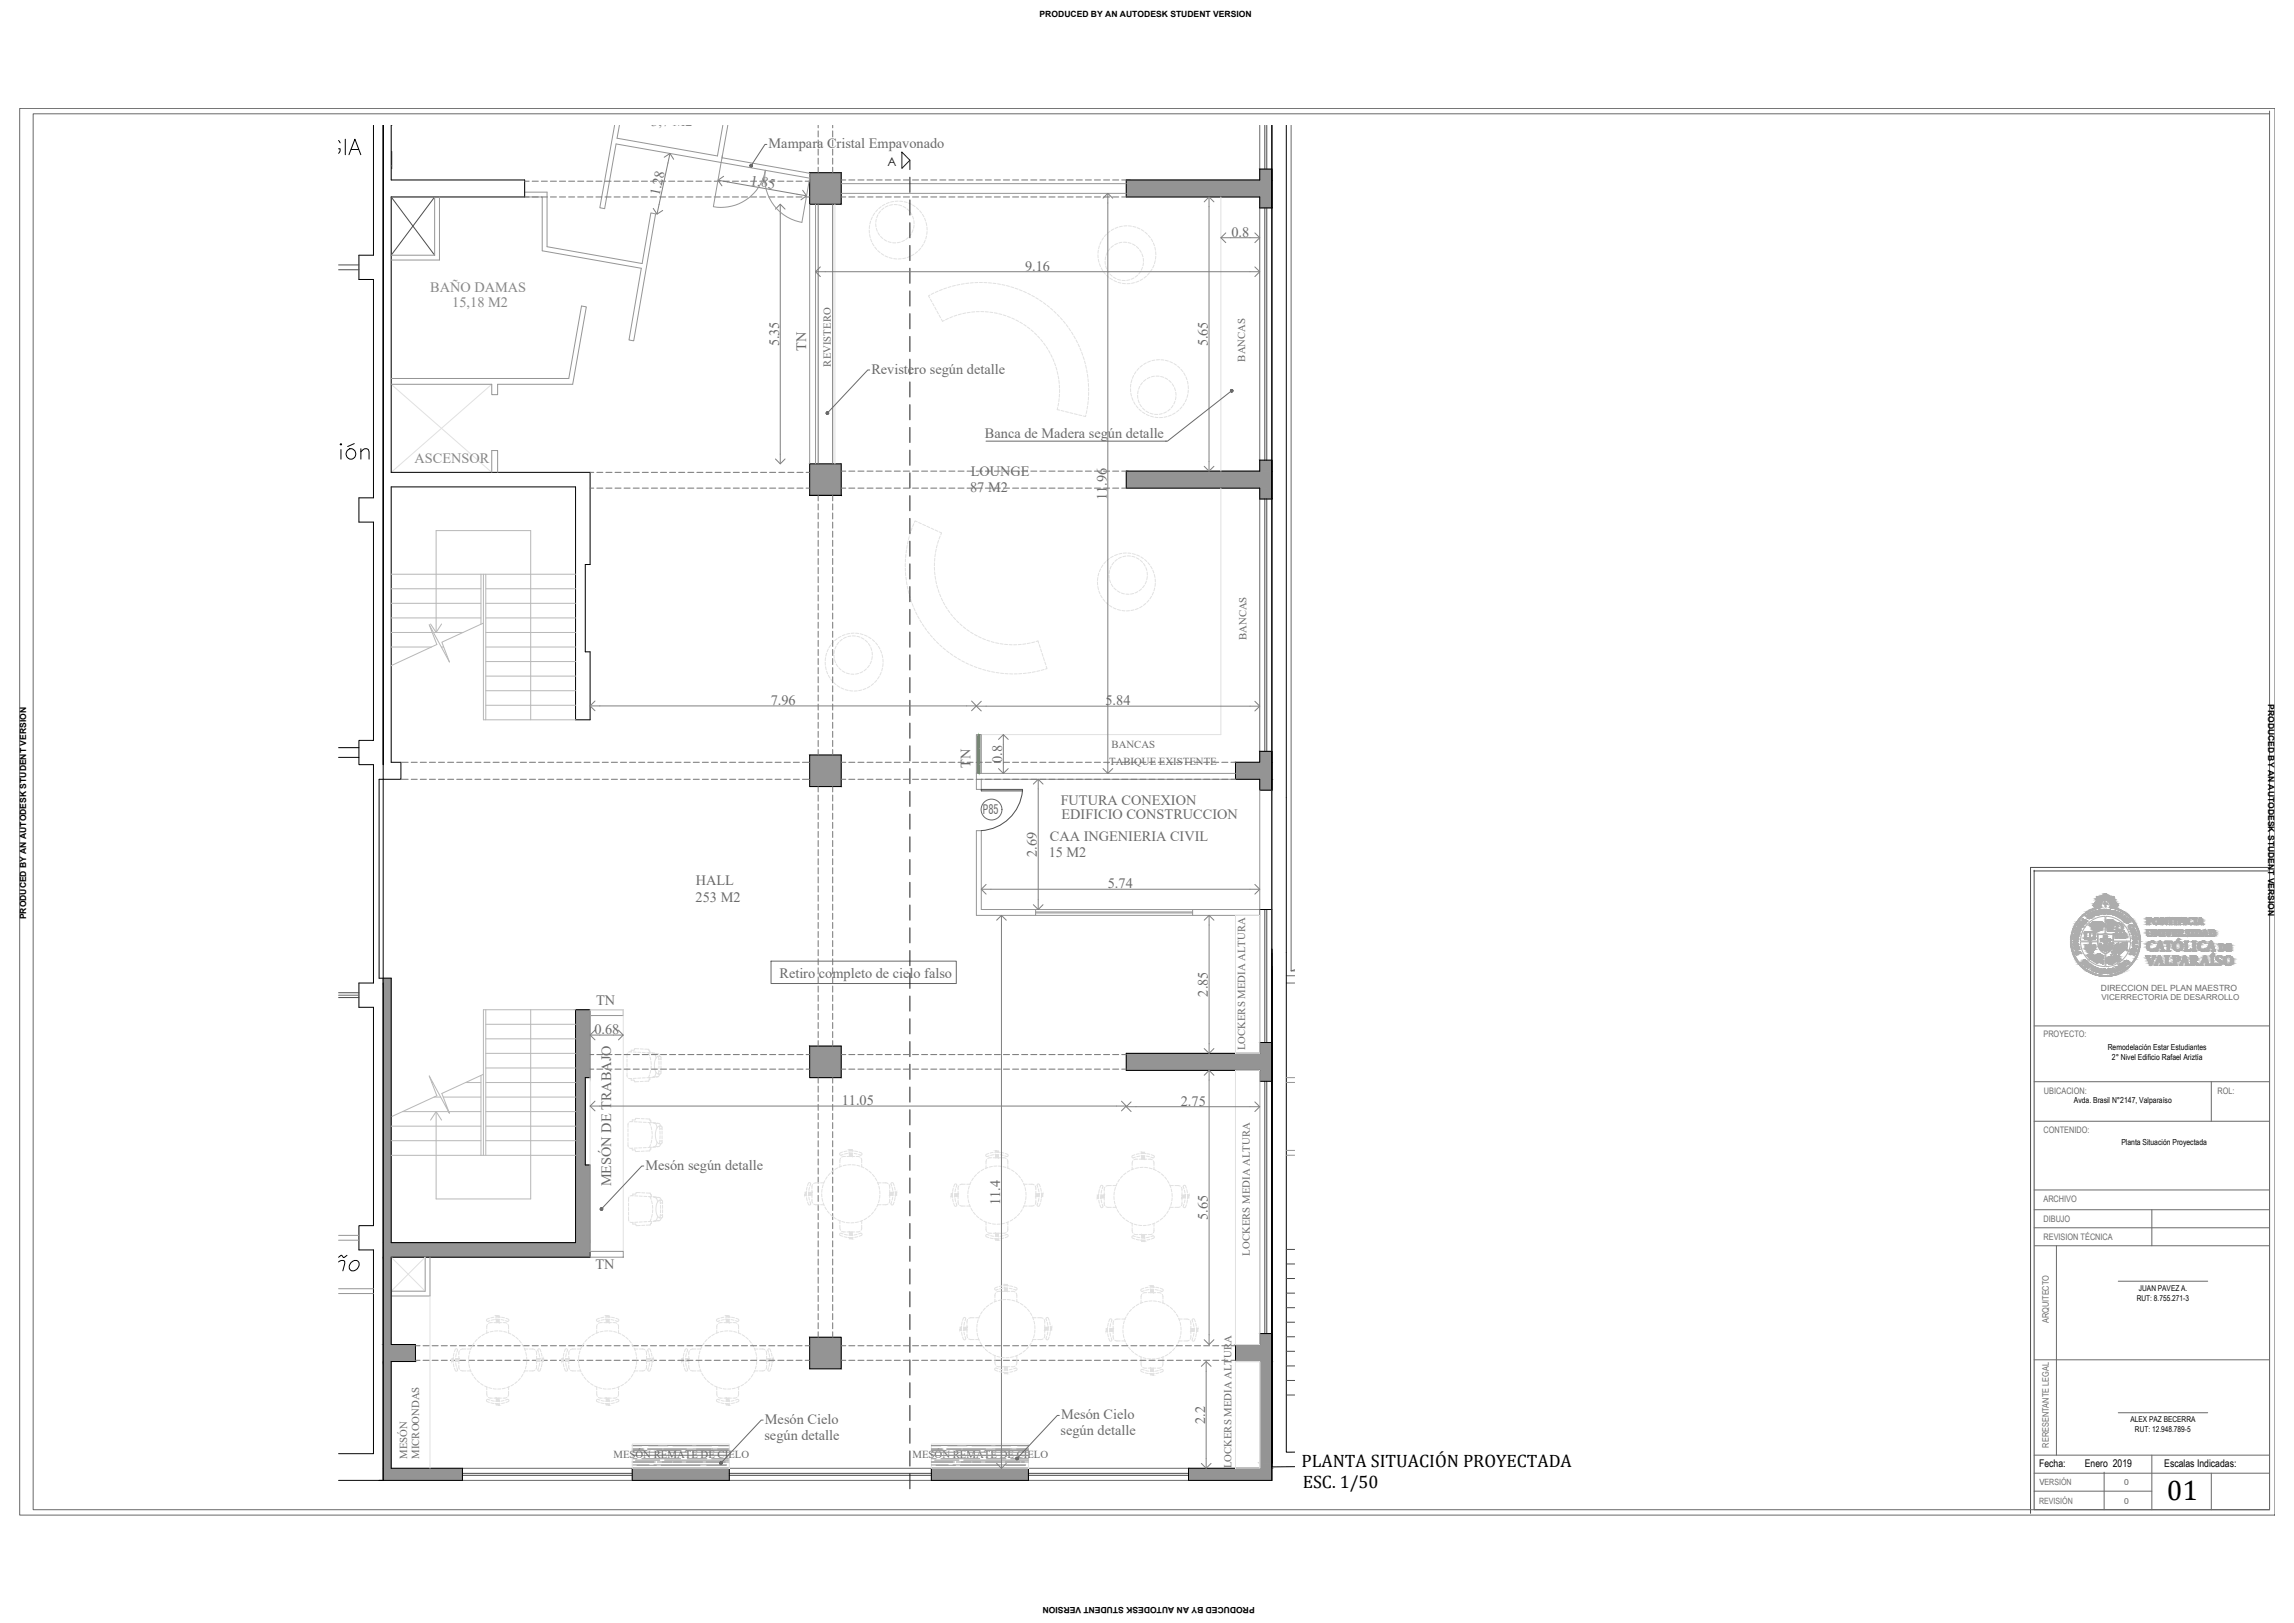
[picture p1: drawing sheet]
<svg xmlns="http://www.w3.org/2000/svg" width="1189mm" height="841mm" viewBox="0 0 1189 841" stroke-linecap="round" stroke-linejoin="round" font-family="sans-serif">
<defs><g id="words">
<text font-size="14.6" x="1123" y="777">01</text>
<g font-size="9.3">
<text x="675" y="760">PLANTA SITUACIÓN PROYECTADA</text>
<text x="675" y="771">ESC. 1/50</text>
</g>
<g font-size="7.4" fill="#868686">
<text x="338" y="65">3,7 M2</text>
<text x="223" y="151">BAÑO DAMAS</text>
<text x="234" y="159">15,18 M2</text>
<text x="215" y="240">ASCENSOR</text>
</g>
<g font-size="7.4" fill="#696969">
<text x="398" y="77">Mampara Cristal Empavonado</text>
<text x="389" y="96" transform="rotate(10 389 96)">1.85</text>
<text x="342" y="102" transform="rotate(-78 342 102)">1.28</text>
<text x="638" y="123">0.8</text>
<text x="531" y="140">9.16</text>
<text x="404" y="180" transform="rotate(-90 404 180)">5.35</text>
<text x="626" y="180" transform="rotate(-90 626 180)">5.65</text>
<text x="418" y="182" transform="rotate(-90 418 182)">TN</text>
<text x="452" y="194">Revistero según detalle</text>
<text x="510" y="227">Banca de Madera según detalle</text>
<text x="503" y="246">LOUNGE</text>
<text x="503" y="255">87 M2</text>
<text x="574" y="259" transform="rotate(-90 574 259)">11.96</text>
<text x="399" y="365">7.96</text>
<text x="573" y="365">5.84</text>
<text x="519" y="395" transform="rotate(-90 519 395)">0.8</text>
<text x="503" y="398" transform="rotate(-90 503 398)">TN</text>
<text x="550" y="417">FUTURA CONEXION</text>
<text x="550" y="424">EDIFICIO CONSTRUCCION</text>
<text x="544" y="436">CAA INGENIERIA CIVIL</text>
<text x="537" y="444" transform="rotate(-90 537 444)">2.69</text>
<text x="543" y="444">15 M2</text>
<text x="361" y="459">HALL</text>
<text x="574" y="460">5.74</text>
<text x="361" y="467">253 M2</text>
<text x="404" y="507">Retiro completo de cielo falso</text>
<text x="309" y="521">TN</text>
<text x="626" y="516" transform="rotate(-90 626 516)">2.85</text>
<text x="308" y="536">0.68</text>
<text x="436" y="573">11.05</text>
<text x="612" y="573">2.75</text>
<text x="335" y="606">Mesón según detalle</text>
<text x="317" y="615" transform="rotate(-90 317 615)">MESÓN DE TRABAJO</text>
<text x="518" y="624" transform="rotate(-90 518 624)">11.4</text>
<text x="626" y="632" transform="rotate(-90 626 632)">5.65</text>
<text x="309" y="658">TN</text>
<text x="396" y="738">Mesón Cielo</text>
<text x="550" y="735">Mesón Cielo</text>
<text x="625" y="738" transform="rotate(-90 625 738)">2.2</text>
<text x="550" y="744">según detalle</text>
<text x="396" y="746">según detalle</text>
</g>
<text font-size="6.7" fill="#696969" x="509" y="422">P85</text>
<text font-size="6.3" fill="#1d1d1d" x="460" y="86">A</text>
<g font-size="5.6" fill="#696969">
<text x="431" y="190" transform="rotate(-90 431 190)">REVISTERO</text>
<text x="645" y="187" transform="rotate(-90 645 187)">BANCAS</text>
<text x="646" y="332" transform="rotate(-90 646 332)">BANCAS</text>
<text x="576" y="387">BANCAS</text>
<text x="575" y="397">TABIQUE EXISTENTE</text>
<text x="645" y="544" transform="rotate(-90 645 544)">LOCKERS MEDIA ALTURA</text>
<text x="648" y="651" transform="rotate(-90 648 651)">LOCKERS MEDIA ALTURA</text>
<text x="211" y="756" transform="rotate(-90 211 756)">MESÓN</text>
<text x="217" y="756" transform="rotate(-90 217 756)">MICROONDAS</text>
<text x="318" y="755">MESÓN REMATE DE CIELO</text>
<text x="473" y="756">MESÓN REMATE DE CIELO</text>
<text x="638" y="761" transform="rotate(-90 638 761)">LOCKERS MEDIA ALTURA</text>
</g>
<g font-size="5.5">
<text x="1057" y="760">Fecha:</text>
<text x="1080" y="760">Enero 2019</text>
<text x="1122" y="760">Escalas Indicadas:</text>
</g>
<g font-size="4.6" fill="#696969">
<text x="1059" y="538">PROYECTO:</text>
<text x="1059" y="567">UBICACION:</text>
<text x="1149" y="567">ROL:</text>
<text x="1059" y="587">CONTENIDO:</text>
<text x="1059" y="623">ARCHIVO</text>
<text x="1059" y="633">DIBUJO</text>
<text x="1059" y="643">REVISION TÉCNICA</text>
<text x="1062" y="686" transform="rotate(-90 1062 686)">ARQUITECTO</text>
<text x="1062" y="750" transform="rotate(-90 1062 750)">RERESENTANTE LEGAL</text>
</g>
<text font-size="4.5" fill="#696969" x="1057" y="779">REVISIÓN</text>
<g font-size="4.4">
<text x="539" y="9">PRODUCED BY AN AUTODESK STUDENT VERSION</text>
<text x="1176" y="365" transform="rotate(90 1176 365)">PRODUCED BY AN AUTODESK STUDENT VERSION</text>
<text x="14" y="476" transform="rotate(-90 14 476)">PRODUCED BY AN AUTODESK STUDENT VERSION</text>
<text x="650" y="833" transform="rotate(180 650 833)">PRODUCED BY AN AUTODESK STUDENT VERSION</text>
</g>
<g font-size="4.4" fill="#696969">
<text x="1089" y="514">DIRECCION DEL PLAN MAESTRO</text>
<text x="1057" y="769">VERSIÓN</text>
<text x="1101" y="769">0</text>
<text x="1101" y="779">0</text>
</g>
<g font-size="4.3">
<text x="1092" y="544">Remodelación Estar Estudiantes</text>
<text x="1094" y="549">2° Nivel Edificio Rafael Ariztía</text>
<text x="1075" y="572">Avda. Brasil N°2147, Valparaíso</text>
<text x="1099" y="593">Planta Situación Proyectada</text>
</g>
<text font-size="4.2" fill="#696969" x="1089" y="518">VICERRECTORIA DE DESARROLLO</text>
<g font-size="4.1">
<text x="1108" y="669">JUAN PAVEZ A.</text>
<text x="1107" y="674">RUT: 8.755.271-3</text>
<text x="1104" y="737">ALEX PAZ BECERRA</text>
<text x="1106" y="742">RUT: 12.948.789-5</text>
</g>
</g></defs>
<!-- layer: MUROS -->
<g fill="#949494" stroke="#949494" stroke-width=".52">
<path d="M653 88l6 5v-5zM653 88l6 5h-6z"/>
<path d="M584 93l75 9v-9zM584 93l75 9h-75z"/>
<path d="M420 89l16 17v-17zM420 89l16 17h-16z"/>
<path d="M653 102l6 6v-6zM653 102l6 6h-6z"/>
<path d="M653 238l6 6v-6zM653 238l6 6h-6z"/>
<path d="M584 244l75 9v-9zM584 244l75 9h-75z"/>
<path d="M420 240l16 17v-17zM420 240l16 17h-16z"/>
<path d="M653 253l6 6v-6zM653 253l6 6h-6z"/>
<path d="M653 389l6 6v-6zM653 389l6 6h-6z"/>
<path d="M640 395l19 9v-9zM640 395l19 9h-19z"/>
<path d="M420 391l16 17v-17zM420 391l16 17h-16z"/>
<path d="M653 404l6 5v-5zM653 404l6 5h-6z"/>
<path d="M298 523l8 3v-3zM298 523l8 3h-8z"/>
<path d="M653 540l6 6v-6zM653 540l6 6h-6z"/>
<path d="M584 546l75 9v-9zM584 546l75 9h-75z"/>
<path d="M420 542l16 16v-16zM420 542l16 16h-16z"/>
<path d="M298 526l8 32v-32zM298 526l8 32h-8z"/>
<path d="M653 555l6 5v-5zM653 555l6 5h-6z"/>
<path d="M298 558l5 46v-46zM298 558l5 46h-5z"/>
<path d="M298 604l8 40v-40zM298 604l8 40h-8z"/>
<path d="M199 507l4 137v-137zM199 507l4 137h-4z"/>
<path d="M199 644l107 7v-7zM199 644l107 7h-107z"/>
<path d="M653 691l6 6v-6zM653 691l6 6h-6z"/>
<path d="M199 651l4 46v-46zM199 651l4 46h-4z"/>
<path d="M640 697l19 9v-9zM640 697l19 9h-19z"/>
<path d="M199 697l16 9v-9zM199 697l16 9h-16z"/>
<path d="M420 693l16 16v-16zM420 693l16 16h-16z"/>
<path d="M653 706l6 52v-52zM653 706l6 52h-6z"/>
<path d="M653 758l6 3v-3zM653 758l6 3h-6z"/>
<path d="M199 706l4 55v-55zM199 706l4 55h-4z"/>
<path d="M616 761l43 6v-6zM616 761l43 6h-43z"/>
<path d="M483 761l50 6v-6zM483 761l50 6h-50z"/>
<path d="M328 761l50 6v-6zM328 761l50 6h-50z"/>
<path d="M199 761l41 6v-6zM199 761l41 6h-41z"/>
</g>
<!-- layer: TABIQUES -->
<g fill="none" stroke="#959595" stroke-width=".52">
<path d="M319 65l-8 43h2l6-33 55 9M321 65l-1 7 52 9 3-16M377 65l-3 17M272 100h12v28l49 9 4-27 3 1-12 66-2-1 6-37-51-9v-28h-9M374 81h.1M436 95h148M225 102v30h-22M228 102v33h-25M436 100h148M203 196h92l6-37h3l-7 40h-39v6h-3v-6h-52M255 245v-12h3v12M640 401h-134v8h3v-5h131"/>
<path d="M653 409v62h-35v3h35M659 409v62M506 430h3v41h28v3h-31zM306 523h17v3h-17zM667 558h4M667 561h4M667 596h4M667 599h4M175 640h11M175 643h11M220 651v18h-17M223 651v21h-20"/>
<path d="M306 648h17v3h-17zM175 668h19M175 670h19"/>
</g>
<!-- layer: MUROS -->
<g fill="none" stroke="#4c4c4c" stroke-width=".52">
<path d="M203 65h.1M203 78v10M655 65v23M657 65v23M655 108v130M657 108v130M655 259v130M657 259v130M655 471v69M657 471v69M655 560v131M657 560v131"/>
<path d="M240 763h88M240 764h88M378 763h105M378 764h105M533 763h83M533 764h83"/>
</g>
<g fill="none" stroke="#000" stroke-width=".52">
<path d="M194 65v67h-8v13h8v113h-8v13h8v113h-8v12h8v113h-8v13h8v113h-8v13h8v105h-19M203 65v28h69v9h-69v143h103v48h-3v45h3v35h-8v-121h-95v143h5v9h-12v103h7v137h95v-121h8v35h-3v46h3v47h-103v46h12v9h-12v55h37v6h-65M667 65v688l4-1M420 89h16v17h-16zM659 88h-6v5h-69v9h69v6h6M659 108v-20v20M659 238h-6v6h-69v9h69v6h6M420 257h16h-16M420 257v-17h16v17M659 259v-21v21M175 387h11M175 392h11"/>
<path d="M199 396v-331v702v-258M420 391h16v17h-16zM659 389h-6v6h-13v9h13v5h6M659 409v-20v20M659 409v-344v695h12M653 471h6M659 494v273h-43v-6h37M659 501v257v-266v266M420 542h16v16h-16zM659 540h-6v6h-69v9h69v5h6M420 693h16v16h-16zM659 691h-6v6h-13v9h13"/>
<path d="M328 761h50v6h-50zM483 761h50v6h-50z"/>
</g>
<!-- layer: VENTANAS -->
<path d="M374 84l-4 23a23 23 0 0 0 27-19 23 23 0 0 0 19 27l4-23M374 82l46 8v2l-46-8zM537 471h81M537 474h81M537 473h81" fill="none" stroke="#969696" stroke-width=".52"/>
<!-- layer: MUROS -->
<g fill="none" stroke="#696969" stroke-width=".52">
<path d="M653 65v23M659 65v23M203 86h.1M653 108v130M659 108v130M653 259v130M659 259v130M653 471v69M659 471v69M653 560v131M659 560v131M240 767h88"/>
<path d="M240 761h88M378 767h105M378 761h105M533 767h83M533 761h83"/>
</g>
<!-- layer: ESCALERA -->
<g fill="none" stroke="#b7b7b7" stroke-width=".52">
<path d="M203 298h95M249 298v25M251 298v75h1v-75M203 305h46M203 313h46M252 305h46M252 313h46M203 320h46M203 328h21M203 335h21M223 323l3 5M225 328h15"/>
<path d="M226 328v-53h49v98M229 335h1M229 323l-3 5M251 323l-22 10 4 10-11-19 4 10-23 11M252 320h46M252 328h46M252 335h46M252 358h46M252 350h46M252 343h46M252 373h46M252 365h46"/>
<path d="M252 523v76M252 531h46M252 538h46M275 523v98h-49v-45M298 523h-47v76M249 557v42M251 557l-22 10 4 10-11-19 4 10-23 11M252 546h46M252 553h46M209 576h40M224 561h.1M225 568h3"/>
<path d="M230 568h19M241 561h8M252 568h46M252 576h46M252 561h46M203 599h95M203 591h46M203 584h46M223 580l3-4 3 4M252 591h46M252 584h46"/>
</g>
<!-- layer: MUROS -->
<path d="M203 651l17 18M220 651l-17 18M653 706v55" fill="none" stroke="#e1e1e1" stroke-width=".52"/>
<!-- layer: IDENTIFICACION DE OFICINAS -->
<path d="M175 654l2-1 2 1-1 5M180 650l-2 2-1-2-2 2M182 654a2.2 2.2 0 0 1 3-1 2.2 2.2 0 0 1 1 3 2.5 2.5 0 0 1-3 3 2.5 2.5 0 0 1-2-3z" fill="none" stroke="#000" stroke-width=".52"/>
<!-- layer: TABIQUES -->
<path d="M203 199l52 46M255 199l-52 46" fill="none" stroke="#e1e1e1" stroke-width=".52"/>
<path d="M203 102l22 30M225 102l-22 30M175 137h11M175 140h11M175 517h11M175 514h11" fill="none" stroke="#4c4c4c" stroke-width=".52"/>
<!-- layer: MUEBLES -->
<g fill="none" stroke="#e1e1e1" stroke-width=".52">
<path d="M433 106v134M450 119l1 2M451 117v1M451 115v1M452 112l-1 2M453 110l-1 2M454 116v2M454 114v1M454 118l1 2M455 109l-1 1M455 111l-1 2M456 109l-1 2"/>
<path d="M457 107l-2 1M458 108l-1 1M459 106l-2 1M460 107h-1M461 105h-2M463 106h-2M463 104l-1 1M463 106h2M465 104h-1M466 106l1 1M466 104h2M468 107l1 1"/>
<path d="M469 105h1M470 108l1 1M471 105l1 1M472 110l1 1M473 112v2M473 106l1 1M473 119v2M474 114v2M474 117l-1 1M475 108l1 1M477 109l1 1M478 111l1 1"/>
<path d="M479 113l1 2M480 115v2M480 118v1M480 120v1M575 120l-1 1M577 119h-1M579 118h-1M582 117l-2 1M584 117h-2M585 117h1M587 117l2 1M589 118l2 1"/>
<path d="M592 119l1 1M633 102v142M451 122v1M451 124l1 1M452 126l1 1M453 128l1 1M455 130l1 1M455 121l1 1M456 123l2 1M457 131l1 1M458 124l2 1M459 133h1"/>
<path d="M460 125l2 1M461 133l1 1M463 126h1M463 134h2M467 125l-2 1M467 134h-2M469 125h-2M469 134h-1M471 123l-2 1M472 133h-2M472 121l-1 1M474 132l-2 1"/>
<path d="M476 130l-2 1M477 129l-1 1M478 127v1M479 125v1M480 122v2M569 132v2M569 130v1M569 134l1 2M570 137v1M570 127l-1 2M571 125l-1 2M571 139v1"/>
<path d="M572 123l-1 2M573 135v2M573 133v2M573 138l1 1M573 121l-1 2M574 131l-1 1M575 129l-1 1M577 127l-1 1M579 126l-1 1M581 126h-1M582 126h2M585 126h1"/>
<path d="M587 126l1 1M589 128l1 1M591 129v2M592 132v1M592 139l-1 1M592 134l1 1M593 136l-1 2M593 120l2 1M595 122l1 1M597 124v1M597 139l-1 2M598 126v1"/>
<path d="M598 137l-1 2M599 128v2M599 135l-1 2M599 130v2M599 133v1M482 153h-1l1 1M482 155l1 1M483 157l1 1M484 152l-1 1M484 159l1 2M486 151l-1 1M488 150l-1 1"/>
<path d="M491 149l-2 1M493 149h-2M495 148h-1M497 147l-1 1M500 147h-2M502 147h-1M504 147h-1M507 146h-2M508 146h1M510 146h1M512 147h2M515 147h1"/>
<path d="M517 147h1M519 147l2 1M522 148h1M524 149h1M526 149l2 1M528 150l2 1M530 151l2 1M533 152l1 1M535 153l1 1M537 154l1 1M539 155l1 1M541 157l1 1"/>
<path d="M543 158l1 1M544 160l2 1M572 141l1 1M573 143l2 1M574 140l1 1M575 142l1 1M575 144l2 1M577 144h1M577 145l2 1M579 145h2M579 146l2 1M581 145h2"/>
<path d="M582 147h1M585 145h-1M586 147h-2M588 144l-2 1M588 146l-2 1M590 143l-2 1M590 146h-1M591 141l-1 1M592 145h-1M594 143l-1 1M596 141l-1 2M486 161v2"/>
<path d="M487 163v2M488 165v1h1M491 165l-1 1M494 164l-2 1M496 163l-2 1M498 163h-1M500 162l-1 1M503 162h-2M505 162h-1M506 162h1M508 161l2 1M511 162h1"/>
<path d="M513 162h2M515 162h2M518 163h1M520 163l1 1M522 164l2 1M524 165h2M526 166l2 1M529 167l1 1M531 168l1 1M532 170h2M534 171l2 1M536 173l1 1"/>
<path d="M538 174l1 1M539 176l1 1M541 178l1 1M542 180l1 1M546 161l1 1M548 163l1 1M550 165l1 1M551 166l1 2M553 168l1 2M554 170l1 1M555 172l1 1M557 174v1"/>
<path d="M558 176v2M559 178v2M543 182l1 1M545 184v1M546 186v1M546 188l1 2M547 190l1 2M548 193v1M548 195l1 1M549 197v2M549 200v1M560 180v2"/>
<path d="M561 183v1M561 185l1 1M562 187v2M563 189v2M563 192v1M564 194v2M564 196v2M564 199v1M586 199v2M587 197l-1 1M588 195l-1 1M589 193l-1 1"/>
<path d="M590 191l-1 1M592 189l-1 1M592 198l-1 2M594 197l-1 1M594 188l-1 1M596 196h-1M596 187l-1 1M598 195h-1M599 187h-2M599 195h2M601 186h-2M601 195l2 1"/>
<path d="M602 186l1 1M604 196l1 1M604 187h1M606 197l1 1M606 187l2 1M607 199l1 1M608 188l2 1M610 190l1 1M612 191l1 2M613 193l1 2M615 195v2M615 198l1 1"/>
<path d="M616 200v1M548 211v1l1 1M549 209l-1 1M549 207v1M549 204v2M549 202v1M550 213h1M552 213l2 1M554 214h2M557 214l1 1M559 215h2M563 215v1h-2"/>
<path d="M563 213v1M564 210l-1 2M564 208v2M564 206v1M564 203v2M564 201v2M586 201v2M586 204v1M587 206v2M588 208v2M589 210l1 1M590 205v1"/>
<path d="M590 202v2M590 207v2M590 212l1 1M591 200l-1 2M591 209l1 2M592 214h1M592 211l1 2M594 213l1 1M594 215h2M596 214l2 1M596 216h2M598 215h2"/>
<path d="M599 216h1M602 214l-1 1M602 216h-1M605 213l-2 1M605 216h-2M606 212l-1 1M607 215l-1 1M608 210l-1 1M609 201v1M609 208l-1 1M609 214l-1 1M609 203v2"/>
<path d="M609 206v1M611 213h-1M613 211l-1 1M614 209l-1 1M615 207l-1 1M616 204l-1 2M616 202v2M633 253v128h-124M471 278v2M472 276l-1 1M473 274l-1 1M474 271l-1 2"/>
<path d="M475 270h-1v1M476 271h1M478 272h2M480 273h2M483 274h1M485 275h1M487 276h1v1M487 278v1M469 292v2M469 294v2M469 290v1M469 297v1"/>
<path d="M469 299l1 2M469 287v2M470 285v2M470 283v1M471 280l-1 2M484 294v2M484 292v1M484 296l1 2M484 289v2M485 299v1M485 287v2M485 285v1"/>
<path d="M486 282l-1 2M486 280v2M569 299v2M569 297v1M570 295v1M572 293l-1 1M573 291l-1 1M575 298v2M575 289l-1 1M575 296v1M576 293l-1 2M577 288l-1 1"/>
<path d="M577 291l-1 2M579 290l-1 1M579 287l-1 1M581 289h-1M581 287h-1M583 288l-1 1M584 287h-2M584 288h2M585 287h1M587 288l1 1M587 287h1M589 289l1 1"/>
<path d="M589 288h2M591 290l1 1M591 289h2M593 292v1M593 290l1 1M594 294v2M594 296l1 2M595 299l-1 1M595 292l1 1M596 293l1 2M597 295l1 2M598 298l1 1"/>
<path d="M470 301v2M470 304v1M471 306v2M471 308l1 2M472 311v1M473 313v1M474 315v1M475 317v2M476 319v2M485 301v2M486 303v2M486 306l1 1"/>
<path d="M487 308l1 1M488 310l1 1M489 312l1 1M490 314l1 1M491 316l1 1M493 318l1 1M494 320l1 1M569 302v1M569 304v1M569 306l1 2M570 308l1 2M572 310l1 2"/>
<path d="M573 312l1 1M575 314l1 1M575 300l1 2M576 303l1 1M577 315l1 1M577 305l1 1M579 306l1 1M579 316h2M581 307l2 1M581 316l2 1M584 308h1M585 316l-1 1"/>
<path d="M588 308h-2M588 316h-2M590 307h-2M590 315l-2 1M592 305l-2 1M592 314l-1 1M593 303l-1 2M594 313l-1 1M594 301l-1 2M595 311l-1 1M597 309l-1 1M598 307l-1 1"/>
<path d="M598 305v1M599 300v2M599 302v2M428 338v2M429 336v2M430 334v2M432 333l-1 1M432 339v2M432 337v2M433 335v1M434 331l-1 1M435 333l-1 1"/>
<path d="M436 330l-2 1M436 331l-1 1M438 329h-1M439 330l-2 1M440 328l-1 1M441 330h-2M442 330h1M443 328h-2M443 328h2M444 330h2M446 328l1 1M446 330l2 1"/>
<path d="M448 329l1 1M448 332l2 1M450 333l1 2M450 330l1 1M451 336l1 1M452 338v1M452 331l1 1M454 333l1 1M455 335l1 1M456 337l1 1M457 339v2M477 321l1 2"/>
<path d="M478 323l1 2M479 325l1 2M481 327l1 1M482 329l1 1M484 331l1 1M485 333l1 1M487 334l1 1M489 336l1 1M491 337l1 1M492 339l2 1M494 340l2 1M496 322l1 1"/>
<path d="M497 323l2 1M499 325l1 1M501 326l1 1M503 328h1M505 329l1 1M507 330l2 1M509 331h2M511 332h2M514 332l1 1M516 333h2M518 334h2M521 334h1"/>
<path d="M523 334h2M527 334h-2M529 334h-1M532 334h-2M534 333l-2 1M536 333h-1M537 332h1v1M539 334v2M539 336l1 2M540 339l1 1M428 343v2M428 341v1"/>
<path d="M428 345v2M428 348l1 1M429 350l1 1M431 352l1 1M432 354l1 1M433 342v1M433 344l1 1M434 355l1 1M435 346l1 1M436 356l1 1M436 348h2M438 357l2 1"/>
<path d="M439 349h1M440 358h2M441 349h2M444 358h-1M445 349h-2M447 358h-2M447 348l-1 1M449 357h-2M449 347l-1 1M451 345l-1 1M451 356h-2M452 343l-1 1"/>
<path d="M452 340v2M453 354l-2 1M454 353l-1 1M456 351l-1 1M457 348l-1 2M457 346v2M458 342v1M458 344l-1 1M496 341l2 1M498 342l2 1M501 343l1 1M503 344l1 1"/>
<path d="M505 345l1 1M507 346l2 1M509 347h2M512 348h1M514 348h1M516 348l2 1M519 349h1M521 349h1M523 349h2M526 349h1M530 349h-2M532 349h-2"/>
<path d="M534 348l-1 1M537 348h-2M539 348h-2M541 341v1M541 347h-1M541 343l1 2M542 345l1 1-1 1M640 474h13v72h-13zM306 523h17v125h-17zM325 556v2M325 549v1M325 551v2"/>
<path d="M325 554v1M325 546v2M326 559h1M327 559v1h2v1l2-1M327 545h-1M328 545h2M330 559h-2M330 545h2M331 543h-2v1h-2v1M332 544h1M332 559h-2M333 545h1"/>
<path d="M334 544h2l1 2M334 559h-1M335 546h1M336 546l1 1M336 546h1zM336 558h1zM336 558h-1M337 557l-1 1M337 558l-1 2h-2M337 548v1M337 555v1M337 550v2"/>
<path d="M337 552v2M338 546h1M339 546l1 2M339 558h-1M339 546h2M339 558h2M340 556l-1 2M340 546h1M341 546l1 1M341 558h-1M341 547a6 6 0 0 0 0 10v-2M341 547v2"/>
<path d="M341 547h1M341 557h1M341 549h2M341 555h2M342 550v2M342 552v2M342 557l-1 1M342 547l1 1v1M343 555v1l-1 1M343 550v2M343 552v2M640 555h13v142h-13z"/>
<path d="M332 580h-3h-1v1M332 580h2M333 560h-1M335 580h2v2M325 592l1 2M325 585v2M325 587v2M325 590v1M326 582l-1 2M326 595h2M328 595v1h1v1h3M328 581h-2"/>
<path d="M329 581h1M330 595h-1M331 581h2M333 595h-2M333 582h2M334 597h-2M335 595h-2M336 582h1M337 582v1M337 582h1M337 582h.1M337 595h-1"/>
<path d="M337 595h.1M337 593v2M337 595v1h-2M337 584l1 1M338 594l-1 1M338 591l-1 1M338 586v2M338 589v1M338 582h2M338 582h1M339 582l1 2M339 594h-1"/>
<path d="M339 582h2M339 594h2M340 594l-2 1M340 592l-1 2M341 582h.1M341 582l1 2M341 594h.1M342 584a6 6 0 0 0 0 9v-2M342 584h1v1M342 584v1M342 585h1M342 591h1"/>
<path d="M342 586v2M342 589v1M342 593l-1 1M343 591v1l-1 1M343 586v2M343 589v1M437 597h-1a.7 .7 0 0 0-1 1 .7 .7 0 0 0 1 1l1-1M438 599l-2 1M439 596l-2 1M439 599h2M439 598h-1M440 596h2"/>
<path d="M440 598h2M441 599h2M443 598h1M443 596l1 1M444 599l2 1M445 597l2 1-1 1-1-1M512 598h-1v1h2M514 600h-2M515 597h-2M515 600h1M515 598l-2 1M515 597h3"/>
<path d="M516 598h2M517 600h2M518 598l2 1M519 597h1M519 600h2M521 598l1 1h-1M588 598l-1 1v1h1M590 598h-1M591 599h-2M591 598h3M591 599h2M594 599h2"/>
<path d="M594 598h2M597 598l1 1v1h-2M328 620h-1M329 620h2M331 620h2M332 618h-2l-1 1h-1v1M333 618h1M334 620h1M335 618h2l1 2M418 617v3M418 615v2M419 614v-1a.6 .6 0 0 1 1 0 .6 .6 0 0 1 0 1v1"/>
<path d="M419 618v2M420 615l-1 2M421 617v1M421 619v2M421 614v2M424 613h-2M425 613h2M426 619v1M426 616v2M427 614l-1 1M427 612v1M429 610l-1 1"/>
<path d="M430 608l-1 1M432 606l-1 1M434 605l-1 1M435 603v2M436 600l-1 3M436 604l-1 1M439 604h-2M441 604h-2M442 604h1M444 604h2M446 600l1 3M446 605h2"/>
<path d="M447 603v2M448 606h2M450 607l2 1M452 608l1 2M454 610v2M455 612v2M455 613h2M456 615v1M456 617v2M456 619v2M457 613h3M461 614v2"/>
<path d="M461 617v1M461 619v2M462 615l1 2M463 618v2M463 614v-1a.6 .6 0 0 0-1 0 .6 .6 0 0 0 0 1v1M464 615v2M464 617v3M494 618v3M494 616v1M494 615l1-1a.6 .6 0 0 1 1 0l-1 1M495 618v2M495 616v2"/>
<path d="M497 617v2M497 620v1M497 615v2M500 614h-3M501 614h2M502 619v2M502 617v2M502 615v1M503 612v2M504 610v2M506 609l-1 1M508 607l-1 1"/>
<path d="M510 606l-2 1M511 604v1M511 601v2M512 605l-1 1M514 604l-1 1M517 604h-2M517 604h2M520 605h1M522 601v2M522 605l1 1M522 604v1M524 606l2 1"/>
<path d="M526 608l1 1M528 609l1 1M529 611l1 1M530 613l1 2M531 614h1M531 615l1 2M532 618v1M533 614h3M536 615l1 2M537 617v2M537 620v1M538 616v2"/>
<path d="M538 618v2M539 615l-1-2-1 1 1 1M539 616l1 1M540 618v3M569 619v2M570 616l-1 2M570 616l1-2 1 1-1 1M571 619v2M571 617v1M572 618v2M573 615l-1 2M576 614l-3 1"/>
<path d="M577 614h1M578 618l-1 1M578 615v2M579 613l-1 2M580 611l-1 1M582 609l-1 2M584 608l-2 1M586 607h-2M587 605v1M587 602v2M588 606h-2M590 601h-2"/>
<path d="M590 605h-2M590 601h2M592 605h-1M593 601h1M593 605h2M595 601h2M596 605l1 1M598 602v2M598 606l1 1M598 605v1M600 607l1 1M602 608l1 1"/>
<path d="M604 610l1 1M605 612l1 1M606 614l1 1M606 614h2M607 616v2M607 618v2M609 614l3 1M612 615l1 2M613 618v2M614 617v1M614 619v2M615 616l-1-2-1 1 1 1"/>
<path d="M615 616v2M615 619v2M326 630v3M326 623v2M326 626v1M326 628v2M326 620v3M327 633h1M328 633v1h1l1 1h2M331 633h-2M333 633h-2M334 635h-1"/>
<path d="M335 633h-1M336 620h1M337 620v1M337 620h1M337 633h1zM337 633h-1M337 632v1M338 633l-1 2h-2M338 622v2M338 629v2M338 625v1M338 627v1"/>
<path d="M338 620h2M339 620l1 1M340 621l1 2M340 633h-1M340 621h2M340 633h2M341 630l-1 3M341 620l1 1M342 621l1 1M342 633h-1M342 622a6 6 0 0 0 0 9v-2M342 622v2"/>
<path d="M342 622h1M342 631h1M342 623h1M342 630h1M342 625v1M342 627v1M343 631l-1 2M343 622v2M343 629v2M343 625v1M343 627v1M418 621v1"/>
<path d="M419 620l1 2M420 623v1h-1v-1M421 621v2M422 624h2M425 624h2M426 621v2M427 623v2M428 625v2M429 628l1 1M430 629l1 1M432 631l1 1M434 632l2 1"/>
<path d="M435 635l1 2M435 633v1M436 638h2M436 633h2M437 639h-1h-1v1l2 1M438 640h1M439 634h1M439 638h2M441 638h2M443 634h-2M444 640h-1M445 633h-2"/>
<path d="M445 639h1a.6 .6 0 0 1 1 0 .7 .7 0 0 1-1 1l-1 1M446 638h-2M447 635l-1 2M447 633v1M447 632l-1 1M449 631l-1 1M451 630l-1 1M453 628l-1 1M454 626l-1 1M455 624h2M455 624l-1 1M456 622l-1 1"/>
<path d="M460 624h-3M461 621v2M462 623v1a.6 .6 0 0 0 1 0v-1M463 620l-1 2M464 621v1M494 621v2M495 621v2M495 623l1 2h-1l-1-1M497 622v2M497 625h3M501 625h2M502 622v1"/>
<path d="M502 624l1 1M503 626l1 2M504 628l1 1M506 630l1 1M508 632h1M510 633h1M511 636v2M511 633v2M512 639h2M512 634h2M514 634h2M515 639h1"/>
<path d="M517 639h2M518 634h-1M521 634h-2M521 639h-2M522 636v2M522 633v2M523 633l-2 1M525 632l-1 1M527 631h-1M528 629l-1 1M530 627l-1 1M531 625h1"/>
<path d="M531 625l-1 1M531 622v2M532 620v2M536 625h-3M537 622l-1 2M538 623l-1 2h1h1v-1M538 621v2M540 621l-1 2M569 622l1 2M571 622v1M571 624l1 1-1 1-1-2M572 623l1 2"/>
<path d="M572 620v2M573 625l3 1M577 626h1M577 620v2M578 622v2M578 625l1 1M579 627l1 1M580 629l1 1M582 631l1 1M584 632l1 1M586 633l1 1M587 636v3"/>
<path d="M587 634v1M588 639l2 1M588 634l1 1M590 635h2M590 640h2M593 640h1M594 635h-2M596 635h-1M597 639l-2 1M598 636v3M598 634v1M599 634h-2"/>
<path d="M601 633h-2M603 631l-2 1M604 629l-1 2M605 628v1M606 626h2M606 625v2M607 623v2M607 621v1M612 625l-3 1M613 623l-1 2M613 620v2M614 624l-1 1 1 1 1-2"/>
<path d="M614 622v1M615 622v2M437 641h2M440 641h2M440 640h2M444 641h-1M513 640h-1a.6 .6 0 0 0-1 0 .6 .6 0 0 0 0 1h1M513 642h2M513 640l2 1M515 642h3M516 641h2M520 640l-2 1"/>
<path d="M520 642h-1M521 640h1a.6 .6 0 0 1 0 1h-1M588 641l-1-1v1v1h1M589 642l1 1M589 641h2M591 643h3M591 641h2M596 641h-2M596 642l-2 1M596 641l1-1a.7 .7 0 0 1 1 1 .6 .6 0 0 1 0 1h-1M223 672v89M509 680l-1 1"/>
<path d="M511 678l-1 1M512 676l-1 1M514 675l-1 1M516 673v1M516 670v2M517 674l-2 1M517 667h-1l-1 1 1 1 1-1M519 669l-2 1M519 674h-2M519 666l-1 1M519 669h2M520 668h-2"/>
<path d="M520 666h3M520 668h2M521 673h-1M522 669h1M522 673l2 1M523 668h2M523 666l2 1M524 669l2 1M524 674h2M526 667h1v1l-1 1-1-1M527 670v2M527 674l1 1"/>
<path d="M527 673v1M529 675l1 1M531 677l1 1M533 678v2M586 679l-1 1M588 677l-1 1M590 676l-1 1M591 674v1M592 671l-1 2M592 675h-1M593 668h-1a.7 .7 0 0 0-1 1 .6 .6 0 0 0 1 0h1M594 670h-2"/>
<path d="M595 674l-2 1M595 667h-1M595 670h2M595 668l-1 1M596 667h2M596 668h2M597 674h-2M597 670h2M598 674h1M599 668l1 1M599 667h2M600 670h2"/>
<path d="M600 674l2 1M601 668h1a.7 .7 0 0 1 1 1 .6 .6 0 0 1-1 0h-1M602 671l1 2M602 675l2 1M603 674v1M605 676l1 1M607 677l1 2M608 679l1 1M238 700v2M241 699h-2M242 699h2M244 698v1"/>
<path d="M246 696l-1 1M247 694l-1 1M249 693l-1 1M251 691l-1 1M252 689v2M253 686l-1 3M253 690l-1 1M254 683l-2 1 1 1 1-1M255 685l-2 1M256 690h-2M256 683h-2M256 685h2"/>
<path d="M256 684h-1M257 682h2M257 684h2M258 690h-2M258 685h2M259 690h1M260 684h1M260 683h1M261 685l2 1M261 690h2M262 683l2 1-1 1-1-1M263 686l1 3"/>
<path d="M263 691h2M264 689v2M265 692l2 1M267 693l2 1M269 695l1 1M271 697v1M272 699v1M272 699h2M274 699h3M278 700v2M295 700v2M298 699h-2"/>
<path d="M299 699h2M301 698v1M303 696l-1 1M304 694l-1 1M306 693l-1 1M308 691l-1 1M309 689v2M310 686l-1 3M310 690l-1 1M311 683l-2 1a.7 .7 0 0 0 1 1l1-1M312 685l-2 1M313 690h-2"/>
<path d="M313 683h-2M313 685h2M313 684h-1M314 682h2M314 684h2M315 690h-2M315 685h2M316 690h1M317 684h1M317 683h1M318 685l2 1M318 690h2"/>
<path d="M319 683l2 1-1 1-1-1M320 686l1 3M320 691h2M321 689v2M322 692l2 1M324 693l2 1M326 695l1 1M328 697v1M329 699v1M329 699h2M331 699h3M335 700v2"/>
<path d="M357 700v2M361 699h-3M361 699h2M364 698l-1 1M365 696l-1 1M366 694l-1 1M368 693l-1 1M370 691l-1 1M371 689v2M372 686l-1 3M372 690l-1 1M373 683l-2 1 1 1 1-1"/>
<path d="M374 685l-2 1M375 690h-2M375 683h-1M375 685h2M375 684h-1M376 682h2M376 684h2M377 690h-1M378 685h1M378 690h1M379 684h1M379 683h2"/>
<path d="M380 685l2 1M380 690h2M381 683l2 1-1 1-1-1M382 686l1 3M383 691h1M383 689v2M385 692l1 1M387 693l1 1M388 695l1 1M390 697l1 1M391 699v1M391 699h2"/>
<path d="M394 699h2M397 700v2M498 687v3M498 690l1 2M499 685l-1 2M499 684v-1a.6 .6 0 0 1 1 0 .6 .6 0 0 1 0 1M499 688v1M500 690v2M500 685v2M500 693l1 1h-1l-1-1M501 691v2M501 687v1"/>
<path d="M501 689v1M501 684v2M502 694h3M505 683h-3M506 694h1M506 683h1M506 689v1M506 686v2M506 691l1 1M507 693l1 2M507 684v1M508 682l-1 1"/>
<path d="M508 695l1 2M509 697l1 2M511 699l1 1M531 700l-1 1M533 698l-1 1M534 680l1 2M534 696v1M535 682l1 2M535 694h2M535 683h2M535 694v1M536 685v1"/>
<path d="M536 692v1M536 687v2M536 689v2M538 683h3M541 694h-3M541 684v2M541 691v2M541 687v1M541 689v1M542 693v1h1l1-1M543 685v2M543 690v2"/>
<path d="M543 688v1M544 684l-1-1h-1v1M544 685v2M544 690v2M544 687v3M574 688v2M574 691v2M574 686v1M575 685v-1a.7 .7 0 0 1 1-1 .6 .6 0 0 1 0 1v1M575 688v2M575 691l1 1M576 686l-1 1"/>
<path d="M576 693v1v1h-1v-2M577 692v2M577 687v2M577 690v1M577 684v2M578 695h3M581 684h-3M581 695h2M581 684h2M582 689v2M582 687v1M582 692v1"/>
<path d="M583 694v1M583 685l-1 1M584 682l-1 2M584 696v1M585 680l-1 2M585 698l1 1M586 700l2 1M609 699l-1 1M610 681v1M610 697l-1 1M611 683v2M611 695h2"/>
<path d="M611 684h2M611 695l-1 1M612 685v2M612 692l-1 2M612 688v1M612 690v2M613 684h3M616 694l-3 1M617 684v2M617 692v2M617 687v2M617 690v1"/>
<path d="M618 693v1v1l1-2M618 686l1 1M619 691l-1 1M619 688v2M619 685l-1-2v1v1M620 686v1M620 691v2M620 688v2M235 703v3M235 707v1M235 701v2M236 700v-1a.6 .6 0 0 1 1 0 .6 .6 0 0 1 0 1v1"/>
<path d="M236 704v2M236 706l1 2M237 701l-1 2M237 709v1v1l-1-1v-1M238 707v3M238 703v1M238 705v2M239 710h2M242 710h2M243 705v1M243 702v2M243 707v2"/>
<path d="M244 700l-1 2M244 709v2M245 712v1M246 714l1 1M247 715l1 1M249 717l1 1M251 718l2 1M252 719v1M253 719h2M256 720h1M260 720h-2M262 719l-2 1"/>
<path d="M264 719v1M264 718l-1 1M266 717l-1 1M268 716l-1 1M270 714l-1 1M271 712l-1 2M272 710h2M272 710l-1 2M272 701l1 1M273 708l-1 1M273 703v2M273 705v2"/>
<path d="M277 710h-3M278 707v3M278 703v1M278 705v2M279 709v1v1l1-1v-1M279 701l1 2M280 706l-1 2M280 704v2M280 700l-1-1v2M281 701v2M281 707v1M281 703v3"/>
<path d="M292 703v3M292 707v1M292 701v2M292 700l1-1a.6 .6 0 0 1 1 0 .6 .6 0 0 1 0 1v1M293 704v2M293 706v2M293 701v2M294 709v1v1l-1-1-1-1M295 707v3M295 703v1M295 705v2M296 710h2"/>
<path d="M299 710h2M300 705v1M300 702v2M300 707v2M301 700l-1 2M301 709v2M301 712l1 1M303 714l1 1M304 715l1 1M306 717l1 1M308 718l2 1M309 719v1"/>
<path d="M310 719h2M313 720h1M317 720h-2M319 719l-2 1M321 719v1M321 718l-1 1M323 717l-1 1M325 716l-1 1M327 714l-1 1M328 712l-1 2M329 710h2M329 710l-1 2"/>
<path d="M329 701l1 1M330 708l-1 1M330 703v2M330 705v2M334 710h-3M335 707v3M335 703v1M335 705v2M336 709v1a.6 .6 0 0 0 0 1 .7 .7 0 0 0 1-1v-1M336 701l1 2M337 706l-1 2M337 704v2"/>
<path d="M337 700l-1-1v2M338 701v2M338 707v1M338 703v3M354 703v3M354 707v1M354 701v2M355 700v-1a.6 .6 0 0 1 1 0 .6 .6 0 0 1 0 1v1M355 704v2M355 706l1 2M356 701l-1 2M356 709v1v1l-1-1v-1"/>
<path d="M357 707v3M357 703v1M357 705v2M358 710h3M361 710h2M362 705v1M362 702v2M362 707l1 2M363 700l-1 2M363 709v2M364 712v1M365 714l1 1"/>
<path d="M366 715l2 1M368 717l2 1M370 718l2 1M371 719v1M372 719h2M375 720h1M379 720h-2M381 719l-1 1M383 719v1M383 718l-1 1M385 717l-1 1M387 716l-1 1"/>
<path d="M389 714l-1 1M390 712l-1 2M391 710h2M391 710v2M392 701v1M392 708l-1 1M392 703v2M392 705v2M396 710h-2M397 707v3M397 703v1M397 705v2"/>
<path d="M398 709v1v1l1-1 1-1M399 701v2M399 706v2M399 704v2M400 700l-2-1v2M400 701v2M400 707v1M400 703v3M512 701l2 1M514 702l2 1M516 705v2M516 702v2"/>
<path d="M517 708h2M517 703h1M517 709h-1h-1l1 1 1 1M518 711h1M518 710h2M519 703l2 1M519 708h2M520 711h3M520 710h2M522 708h1M523 703l-2 1M525 710h-2"/>
<path d="M525 711h-2M525 703h-1M525 709h1a.6 .6 0 0 1 1 0 .6 .6 0 0 1 0 1l-1 1M526 708h-2M527 705v2M527 702v2M527 702l-1 1M530 701l-2 1M588 701l1 1M590 703h2M591 705l1 3M591 703v2"/>
<path d="M592 709h2M592 704h2M593 710h-1h-1v1h2M594 711l1 1M594 710l1 1M595 704h1M595 709h2M596 712h2M596 711h2M597 709h2M599 704h-2M600 710l-1 1"/>
<path d="M601 711l-2 1M601 704h-2M601 710h1a.6 .6 0 0 1 1 0 .7 .7 0 0 1-1 1h-1M602 709h-2M603 705l-1 3M603 703v2M603 703l-1 1M605 702l-1 1M607 700l-1 1M640 706h13v55h-13zM252 721l1 3M253 724h2"/>
<path d="M254 726l-1-1-1 1 2 1M254 727h2M255 726h1M256 724h2M257 727h2M257 726h2M258 724h2M261 726h-1M261 727h-1M262 726l1-1a.6 .6 0 0 1 1 0 .7 .7 0 0 1-1 1l-1 1M263 724h-2M264 721l-1 3"/>
<path d="M309 721l1 3M310 724h2M311 726l-1-1-1 1 2 1M311 727h2M312 726h1M313 724h2M314 727h2M314 726h2M315 724h2M318 726h-1M318 727h-1M319 726l1-1a.6 .6 0 0 1 1 0 .7 .7 0 0 1-1 1l-1 1"/>
<path d="M320 724h-2M321 721l-1 3M371 721l1 3M372 724h2M373 726l-1-1-1 1 2 1M374 727h1M374 726h1M375 724h2M376 727h2M376 726h2M378 724h1M380 726h-1"/>
<path d="M381 727h-2M381 726l1-1 1 1-2 1M382 724h-2M383 721l-1 3M328 748h50v13h-50zM483 748h50v13h-50z"/>
</g>
<!-- layer: TABIQUES -->
<path d="M669 65v438M175 516h11M667 506h4M667 509h4M669 503h2M671 503h-2" fill="none" stroke="#696969" stroke-width=".52"/>
<!-- layer: ESCALERAS -->
<path d="M667 655h4M667 647h4M667 670h4M667 663h4M667 678h4M667 693h4M667 685h4M667 715h4M667 708h4M667 700h4M667 723h4" fill="none" stroke="#4c4c4c" stroke-width=".52"/>
<!-- layer: IDENTIFICACION DE SALAS -->
<g fill="none" stroke="#000" stroke-width=".52">
<path d="M175 73l1 1M175 77h1l-1 2M179 72v8M182 77h4M181 80l3-8 3 8M176 230h1zM177 233v5M184 230l-4 1M187 234l2-1h2v5M187 233v5"/>
<circle cx="182" cy="235" r="2.7"/>
</g>
<!-- layer: PUERTAS -->
<path d="M509 409h21v1h-21M530 410a23 23 0 0 1-21 20" fill="none" stroke="#4c4c4c" stroke-width=".52"/>
<!-- layer: 03. Puertas -->
<path d="M509 409v1" fill="none" stroke="#4c4c4c" stroke-width=".52"/>
<!-- layer: SEGUNDO PLANO -->
<path d="M420 106v134M423 106v134M506 381h3v20h-3z" fill="none" stroke="#959595" stroke-width=".52"/>
<!-- layer: TEXTOS -->
<g fill="none" stroke="#696969" stroke-width=".52">
<path d="M400 498h96v12h-96z"/>
<circle cx="514" cy="420" r="5"/>
</g>
<!-- layer: MUEBLES -->
<g fill="#e1e1e1" stroke="#e1e1e1" stroke-width=".52">
<path d="M516 642l1 1h-1zM516 642l1 1v-1z"/>
<path d="M516 639l1 2h-1zM516 639l1 2v-2z"/>
<path d="M493 619h1l-1 1zM494 619l-1 1h1z"/>
<path d="M495 619h2l-2 1zM495 620h2v-1z"/>
<path d="M516 596h1v1zM516 596v1h1z"/>
<path d="M516 598h1v2zM516 598v2h1z"/>
<path d="M537 620l2-1v1zM537 619v1l2-1z"/>
<path d="M540 619v1zM540 619v1v-1z"/>
<path d="M376 727l2 1h-2zM376 727l2 1v-1z"/>
<path d="M376 724l2 2h-2zM376 724l2 2v-2z"/>
<path d="M353 704h1l-1 1zM354 704l-1 1h1z"/>
<path d="M355 704h2l-2 1zM355 705h2v-1z"/>
<path d="M376 682h2zM376 682h2z"/>
<path d="M376 684h2v1zM376 684v1h2z"/>
<path d="M397 705l2-1v1zM397 704v1l2-1z"/>
<path d="M401 704v1h-1zM400 704v1l1-1z"/>
<path d="M592 643h1h-1zM592 643h1z"/>
<path d="M592 640l1 1h-1zM592 640l1 1v-1z"/>
<path d="M569 619v2zM569 619v2z"/>
<path d="M571 619h1l-1 2zM571 621h1v-2z"/>
<path d="M592 597h1v1zM592 597v1h1z"/>
<path d="M592 599h1v2zM592 599v2h1z"/>
<path d="M613 621l1-2v2zM613 619v2l1-2z"/>
<path d="M616 619v2zM616 619v2v-2z"/>
<path d="M596 712l2 1h-2zM596 712l2 1v-1z"/>
<path d="M596 709l2 2h-2zM596 709l2 2v-2z"/>
<path d="M573 688h1l-1 2zM574 688l-1 2h1z"/>
<path d="M575 688h2l-2 2zM575 690h2v-2z"/>
<path d="M596 666h2v1zM596 666v1h2z"/>
<path d="M596 668h2v2zM596 668v2h2z"/>
<path d="M617 690l2-2v2zM617 688v2l2-2z"/>
<path d="M621 688v2h-1zM620 688v2l1-2z"/>
<path d="M314 727l2 1h-2zM314 727l2 1v-1z"/>
<path d="M314 724l2 2h-2zM314 724l2 2v-2z"/>
<path d="M291 704h1l-1 1zM292 704l-1 1h1z"/>
<path d="M293 704h2l-2 1zM293 705h2v-1z"/>
<path d="M314 682h2zM314 682h2z"/>
<path d="M314 684h2v1zM314 684v1h2z"/>
<path d="M335 705l2-1v1zM335 704v1l2-1z"/>
<path d="M339 704v1h-1zM338 704v1l1-1z"/>
<path d="M257 727l2 1h-2zM257 727l2 1v-1z"/>
<path d="M257 724l2 2h-2zM257 724l2 2v-2z"/>
<path d="M234 704h1l-1 1zM235 704l-1 1h1z"/>
<path d="M236 704h2l-2 1zM236 705h2v-1z"/>
<path d="M257 682h2zM257 682h2z"/>
<path d="M257 684h2v1zM257 684v1h2z"/>
<path d="M278 705l2-1v1zM278 704v1l2-1z"/>
<path d="M282 704v1h-1zM281 704v1l1-1z"/>
<path d="M521 711l1 1h-1zM521 711l1 1v-1z"/>
<path d="M521 708l1 2h-1zM521 708l1 2v-2z"/>
<path d="M498 688v1zM498 688v1z"/>
<path d="M499 688h2l-2 1zM499 689h2v-1z"/>
<path d="M521 666h1zM521 666h1z"/>
<path d="M521 667h1v2zM521 667v2h1z"/>
<path d="M541 689l2-1v1zM541 688v1l2-1z"/>
<path d="M545 688v1h-1zM544 688v1l1-1z"/>
<path d="M440 641l2 1h-2zM440 641l2 1v-1z"/>
<path d="M440 638l2 2h-2zM440 638l2 2v-2z"/>
<path d="M417 618h1l-1 1zM418 618l-1 1h1z"/>
<path d="M419 618h2l-2 1zM419 619h2v-1z"/>
<path d="M440 596h2zM440 596h2z"/>
<path d="M440 598h2v1zM440 598v1h2z"/>
<path d="M461 619l2-1v1zM461 618v1l2-1z"/>
<path d="M465 618v1h-1zM464 618v1l1-1z"/>
</g>
<!-- layer: COTAS -->
<g fill="none" stroke="#949494" stroke-width=".52">
<path d="M328 749h13M328 752h7M328 754h2M328 759h49M328 751h6M328 754h50M328 758h12M328 749h5M328 751h5M328 753h15M328 756h2M329 757h13"/>
<path d="M333 756h20M335 754h12M336 751h7M336 751h20M336 749h10M340 752h13M341 758h37M344 751h15M344 757h34M346 749h13M346 753h10M349 749h20"/>
<path d="M350 754h28M355 752h23M356 756h10M359 753h19M359 751h10M361 751h8M361 749h17M369 756h9M369 751h9M372 751h6M372 749h6M483 749h13"/>
<path d="M483 752h7M483 754h2M483 759h49M483 751h6M483 754h50M483 758h12M483 749h5M483 751h5M483 753h15M483 756h2M484 757h13M488 756h20"/>
<path d="M490 754h12M491 751h7M491 751h20M491 749h10M495 752h13M496 758h37M499 751h15M499 757h34M501 749h13M501 753h10M504 749h20M505 754h28"/>
<path d="M510 752h23M511 756h10M514 753h19M514 751h10M516 751h8M516 749h17M524 756h9M524 751h9M527 751h6M527 749h6"/>
</g>
<!-- layer: SEGUNDO PLANO -->
<g fill="none" stroke="#74c56d" stroke-width=".52">
<path d="M507 400v1M507 399v1M507 398v1M507 397v1M507 396v1M507 395v1M507 395h.1M507 394v1M507 393v1M507 392v1M507 392h.1M507 391v1"/>
<path d="M507 390v1M507 389v1M507 389h.1M507 388v1M507 387v1M507 386v1M507 386h.1M507 385v1M507 384v1M507 383v1M507 383h.1M507 382v1"/>
<path d="M507 399l1 1M507 398l1 1M507 397h1M507 396l1 1M507 395l1 1M507 395h1M507 394h1M507 393l1 1M507 392l1 1M507 392h1M507 391h1M507 390l1 1"/>
<path d="M507 389l1 1M507 389h1M507 388h1M507 387l1 1M507 386l1 1M507 386h1M507 385h1M507 384l1 1M507 383l1 1M507 383h1M507 382h1M507 400h.1"/>
<path d="M507 399h.1M507 398h.1M507 397h.1M507 396h.1M507 394h.1M507 393h.1M507 391h.1M507 390h.1M507 388h.1M507 387h.1M507 385h.1M507 384h.1"/>
<path d="M507 382h.1M507 381h.1M507 381h1M507 398h1M508 400h-1M508 399v1M508 398v1M508 397v1M508 397h.1M508 396v1M508 395v1M508 394v1"/>
<path d="M508 394h.1M508 393v1M508 392v1M508 391v1M508 391h.1M508 390h.1M508 389v1M508 388v1M508 388h.1M508 387h.1M508 386v1M508 385v1"/>
<path d="M508 385h.1M508 384h.1M508 383v1M508 382v1M508 381v1M508 381h-1v1M508 399h-1M508 398h-1M508 397l-1 1M508 397h-1M508 396h-1M508 395h-1"/>
<path d="M508 394l-1 1M508 394h-1M508 393h-1M508 392h-1M508 391h-1M508 390h-1M508 389h-1M508 388h-1M508 387h-1M508 386h-1M508 385h-1M508 384h-1"/>
<path d="M508 383h-1M508 382h-1M508 381l-1 1M507 401h.1"/>
</g>
<!-- layer: SIMBOLOS -->
<g fill="none" stroke="#1d1d1d" stroke-width=".52">
<path d="M467 79l5 4-5 4zM472 83v5M472 92v8M472 104v7M472 115v8M472 127v8M472 139v8M472 151v8M472 163v7M472 174v8M472 186v8M472 198v8"/>
<path d="M472 210v8M472 221v8M472 233v8M472 245v8M472 257v8M472 269v7M472 280v8M472 292v8M472 304v8M472 316v8M472 328v7M472 339v8"/>
<path d="M472 351v8M472 363v8M472 375v8M472 386v8M472 398v8M472 410v8M472 422v8M472 434v7M472 445v8M472 457v8M472 469v8M472 481v8"/>
<path d="M472 493v7M472 504v8M472 516v8M472 528v8M472 540v8M472 551v8M472 563v8M472 575v8M472 587v8M472 599v7M472 610v8M472 622v8"/>
<path d="M472 634v8M472 646v8M472 658v7M472 669v8M472 681v8M472 693v8M472 705v8M472 716v8M472 728v8M472 740v8M472 752v8M472 764v7"/>
</g>
<!-- layer: COTAS -->
<g fill="none" stroke="#7f7f7f" stroke-width=".52">
<path d="M346 84l-4 22M377 94l36 7M404 111v124M574 105v291M428 141h220M311 366h190M511 366h137M520 386v10M538 409v57M514 461h134M519 479v277M627 479v62"/>
<path d="M311 536h7M627 560v132M311 573h268M589 573h59M625 711v45"/>
</g>
<!-- layer: 0 -->
<g fill="none" stroke="#7f7f7f" stroke-width=".52">
<path d="M347 80l-1 4M344 81l3-1 2 3M372 93l5 1M375 91l-3 2 2 3M416 99l2 2-3 3M339 108l1 3 3-2M342 106l-2 5M402 108l2-2 3 2M404 106v5M413 101h5M572 103l2-3 3 3M574 100v5"/>
<path d="M624 105l3-3 2 3M627 102v5M425 138l-2 3 2 2M633 123h5M635 121l-2 2 2 3M648 123h5M650 138l3 3-3 2M650 121l3 2-3 3M423 141h5M648 141h5M402 238l2 2 3-2M404 235v5"/>
<path d="M627 239v5M624 242l3 2 2-2M306 366h5M308 363l-2 3 2 2M501 366h5M504 363l2 3-2 2M506 366h5M509 363l-3 3 3 2M648 366h5M650 363l3 3-3 2M517 398l3 3 3-3M517 383l3-2 3 2"/>
<path d="M520 381v5M520 396v5M572 398l2 3 3-3M574 396v5M536 406l2-2 3 2M538 404v5M511 458l-2 3 2 2M650 458l3 3-3 2M509 461h5M517 477l2-3 3 3M519 474v5M536 469l2 2 3-2"/>
<path d="M538 466v5M624 477l3-3 2 3M627 474v5M648 461h5M306 536h5M308 534l-2 2 2 3M318 536h5M321 534l2 2-2 3M624 557l3-2 2 2M624 543l3 3 2-3M627 541v5M627 555v5"/>
<path d="M306 573h5M308 571l-2 2 2 3M579 573h5M581 571l3 2-3 3M584 573h5M586 571l-2 2 2 3M648 573h5M650 571l3 2-3 3M624 694l3 3 2-3M627 692v5M623 708l2-2 3 2M625 706v5"/>
<path d="M517 758l2 3 3-3M519 756v5M623 758l2 3 3-3M625 756v5"/>
</g>
<!-- layer: PROYECCION SUPERIOR -->
<g fill="none" stroke="#757575" stroke-width=".52">
<path d="M424 65v1M424 68v3M424 73v3M424 77v3M432 65v1M432 68v3M432 73v3M432 77v3M272 94h2M276 94h3M281 94h3M285 94h3"/>
<path d="M290 94h3M295 94h3M299 94h4M304 94h3M309 94h3M314 94h3M318 94h3M323 94h3M328 94h3M332 94h4M337 94h3M342 94h3"/>
<path d="M347 94h3M351 94h3M356 94h3M361 94h3M365 94h4M370 94h3M375 94h3M380 94h3M384 94h3M389 94h3M394 94h3M398 94h4"/>
<path d="M403 94h3M408 94h3M413 94h3M417 94h3M424 82v3M424 87v2M432 82v3M432 87v2M436 93h2M440 93h3M445 93h3M449 93h3"/>
<path d="M454 93h3M459 93h3M463 93h4M468 93h3M473 93h3M478 93h3M482 93h3M487 93h3M492 93h3M496 93h4M501 93h3M506 93h3"/>
<path d="M511 93h3M515 93h3M520 93h3M525 93h3M529 93h4M534 93h3M539 93h3M544 93h3M548 93h3M553 93h3M558 93h3M562 93h4"/>
<path d="M567 93h3M572 93h3M577 93h3M581 93h3M272 102h2M276 102h3M281 102h3M285 102h3M290 102h3M295 102h3M299 102h4M304 102h3"/>
<path d="M309 102h3M314 102h3M318 102h3M323 102h3M328 102h3M332 102h4M337 102h3M342 102h3M347 102h3M351 102h3M356 102h3M361 102h3"/>
<path d="M365 102h4M370 102h3M375 102h3M380 102h3M384 102h3M389 102h3M394 102h3M398 102h4M403 102h3M408 102h3M413 102h3M417 102h3"/>
<path d="M424 106v134M432 106v134M436 102h2M440 102h3M445 102h3M449 102h3M454 102h3M459 102h3M463 102h4M468 102h3M473 102h3M478 102h3"/>
<path d="M482 102h3M487 102h3M492 102h3M496 102h4M501 102h3M506 102h3M511 102h3M515 102h3M520 102h3M525 102h3M529 102h4M534 102h3"/>
<path d="M539 102h3M544 102h3M548 102h3M553 102h3M558 102h3M562 102h4M567 102h3M572 102h3M577 102h3M581 102h3M306 253h2M306 245h2"/>
<path d="M309 253h3M309 245h3M314 253h3M314 245h3M319 253h3M319 245h3M323 253h4M323 245h4M328 253h3M328 245h3M333 253h3M333 245h3"/>
<path d="M338 253h3M338 245h3M342 253h3M342 245h3M347 253h3M347 245h3M352 253h3M352 245h3M356 253h4M356 245h4M361 253h3M361 245h3"/>
<path d="M366 253h3M366 245h3M371 253h3M371 245h3M375 253h3M375 245h3M380 253h3M380 245h3M385 253h3M385 245h3M389 253h4M389 245h4"/>
<path d="M394 253h3M394 245h3M399 253h3M399 245h3M404 253h3M404 245h3M408 253h3M408 245h3M413 253h3M413 245h3M418 253h2M418 245h2"/>
<path d="M424 257v3M432 257v3M436 253h2M436 244h2M440 253h3M440 244h3M445 253h3M445 244h3M449 253h3M449 244h3M454 253h3M454 244h3"/>
<path d="M459 253h3M459 244h3M463 253h4M463 244h4M468 253h3M468 244h3M473 253h3M473 244h3M478 253h3M478 244h3M482 253h3M482 244h3"/>
<path d="M487 253h3M487 244h3M492 253h3M492 244h3M496 253h4M496 244h4M501 253h3M501 244h3M506 253h3M506 244h3M511 253h3M511 244h3"/>
<path d="M515 253h3M515 244h3M520 253h3M520 244h3M525 253h3M525 244h3M529 253h4M529 244h4M534 253h3M534 244h3M539 253h3M539 244h3"/>
<path d="M544 253h3M544 244h3M548 253h3M548 244h3M553 253h3M553 244h3M558 253h3M558 244h3M562 253h4M562 244h4M567 253h3M567 244h3"/>
<path d="M572 253h3M572 244h3M577 253h3M577 244h3M581 253h3M581 244h3M424 261v3M424 266v3M424 271v3M424 275v3M424 280v3M432 261v3"/>
<path d="M432 266v3M432 271v3M432 275v3M432 280v3M424 285v3M424 289v4M424 294v3M424 299v3M432 285v3M432 289v4M432 294v3M432 299v3"/>
<path d="M424 304v3M424 308v3M424 313v3M424 318v3M432 304v3M432 308v3M432 313v3M432 318v3M424 322v4M424 327v3M424 332v3M424 337v3"/>
<path d="M432 322v4M432 327v3M432 332v3M432 337v3M424 341v3M424 346v3M424 351v3M424 355v4M432 341v3M432 346v3M432 351v3M432 355v4"/>
<path d="M424 360v3M424 365v3M424 370v3M424 374v3M424 379v3M432 360v3M432 365v3M432 370v3M432 374v3M432 379v3M208 395h4M213 395h3"/>
<path d="M218 395h3M223 395h3M227 395h3M232 395h3M237 395h3M241 395h4M246 395h3M251 395h3M256 395h3M260 395h3M265 395h3M270 395h3"/>
<path d="M274 395h4M279 395h3M284 395h3M289 395h3M293 395h3M298 395h3M303 395h3M307 395h4M312 395h3M317 395h3M322 395h3M326 395h3"/>
<path d="M331 395h3M336 395h3M340 395h4M345 395h3M350 395h3M355 395h3M359 395h3M364 395h3M369 395h3M373 395h4M378 395h3M383 395h3"/>
<path d="M388 395h3M392 395h3M397 395h3M402 395h3M406 395h4M411 395h3M416 395h4M424 384v3M424 388v3M432 384v3M432 388v3M436 395h2"/>
<path d="M440 395h3M445 395h3M449 395h3M454 395h3M459 395h3M463 395h4M468 395h3M473 395h3M478 395h3M482 395h3M487 395h3M492 395h3"/>
<path d="M496 395h4M501 395h3M506 395h3M511 395h3M515 395h3M520 395h3M525 395h3M529 395h4M534 395h3M539 395h3M544 395h3M548 395h3"/>
<path d="M553 395h3M558 395h3M562 395h4M567 395h3M572 395h3M577 395h3M581 395h3M586 395h3M591 395h3M595 395h4M600 395h3M605 395h3"/>
<path d="M610 395h3M614 395h3M619 395h3M624 395h3M628 395h4M633 395h3M638 395h2M208 404h4M213 404h3M218 404h3M223 404h3M227 404h3"/>
<path d="M232 404h3M237 404h3M241 404h4M246 404h3M251 404h3M256 404h3M260 404h3M265 404h3M270 404h3M274 404h4M279 404h3M284 404h3"/>
<path d="M289 404h3M293 404h3M298 404h3M303 404h3M307 404h4M312 404h3M317 404h3M322 404h3M326 404h3M331 404h3M336 404h3M340 404h4"/>
<path d="M345 404h3M350 404h3M355 404h3M359 404h3M364 404h3M369 404h3M373 404h4M378 404h3M383 404h3M388 404h3M392 404h3M397 404h3"/>
<path d="M402 404h3M406 404h4M411 404h3M416 404h4M424 408v2M424 412v3M424 417v3M432 408v2M432 412v3M432 417v3M436 404h2M440 404h3"/>
<path d="M445 404h3M449 404h3M454 404h3M459 404h3M463 404h4M468 404h3M473 404h3M478 404h3M482 404h3M487 404h3M492 404h3M496 404h4"/>
<path d="M501 404h3M506 404h3M511 404h3M515 404h3M520 404h3M525 404h3M529 404h4M534 404h3M539 404h3M544 404h3M548 404h3M553 404h3"/>
<path d="M558 404h3M562 404h4M567 404h3M572 404h3M577 404h3M581 404h3M586 404h3M591 404h3M595 404h4M600 404h3M605 404h3M610 404h3"/>
<path d="M614 404h3M619 404h3M624 404h3M628 404h4M633 404h3M638 404h2M424 421v4M424 426v3M424 431v3M424 436v3M432 421v4M432 426v3"/>
<path d="M432 431v3M432 436v3M424 440v3M424 445v3M424 450v3M424 454v4M424 459v3M432 440v3M432 445v3M432 450v3M432 454v4M432 459v3"/>
<path d="M424 464v3M424 469v3M424 473v3M424 478v3M432 464v3M432 469v3M432 473v3M432 478v3M424 483v3M424 487v4M424 492v3M424 497v3"/>
<path d="M432 483v3M432 487v4M432 492v3M432 497v3M424 502v3M424 506v3M424 511v3M424 516v3M432 502v3M432 506v3M432 511v3M432 516v3"/>
<path d="M424 520v4M424 525v3M424 530v3M424 535v3M424 539v3M432 520v4M432 525v3M432 530v3M432 535v3M432 539v3M306 554h2M306 546h2"/>
<path d="M309 554h3M309 546h3M314 554h3M314 546h3M319 554h3M319 546h3M323 554h4M323 546h4M328 554h3M328 546h3M333 554h3M333 546h3"/>
<path d="M338 554h3M338 546h3M342 554h3M342 546h3M347 554h3M347 546h3M352 554h3M352 546h3M356 554h4M356 546h4M361 554h3M361 546h3"/>
<path d="M366 554h3M366 546h3M371 554h3M371 546h3M375 554h3M375 546h3M380 554h3M380 546h3M385 554h3M385 546h3M389 554h4M389 546h4"/>
<path d="M394 554h3M394 546h3M399 554h3M399 546h3M404 554h3M404 546h3M408 554h3M408 546h3M413 554h3M413 546h3M418 554h2M418 546h2"/>
<path d="M424 558v3M432 558v3M436 554h2M436 546h2M440 554h3M440 546h3M445 554h3M445 546h3M449 554h3M449 546h3M454 554h3M454 546h3"/>
<path d="M459 554h3M459 546h3M463 554h4M463 546h4M468 554h3M468 546h3M473 554h3M473 546h3M478 554h3M478 546h3M482 554h3M482 546h3"/>
<path d="M487 554h3M487 546h3M492 554h3M492 546h3M496 554h4M496 546h4M501 554h3M501 546h3M506 554h3M506 546h3M511 554h3M511 546h3"/>
<path d="M515 554h3M515 546h3M520 554h3M520 546h3M525 554h3M525 546h3M529 554h4M529 546h4M534 554h3M534 546h3M539 554h3M539 546h3"/>
<path d="M544 554h3M544 546h3M548 554h3M548 546h3M553 554h3M553 546h3M558 554h3M558 546h3M562 554h4M562 546h4M567 554h3M567 546h3"/>
<path d="M572 554h3M572 546h3M577 554h3M577 546h3M581 554h3M581 546h3M424 563v3M424 568v3M424 572v3M424 577v3M432 563v3M432 568v3"/>
<path d="M432 572v3M432 577v3M424 582v3M424 586v4M424 591v3M424 596v3M432 582v3M432 586v4M432 591v3M432 596v3M424 601v3M424 605v3"/>
<path d="M424 610v3M424 615v3M424 619v4M432 601v3M432 605v3M432 610v3M432 615v3M432 619v4M424 624v3M424 629v3M424 634v3M424 638v3"/>
<path d="M432 624v3M432 629v3M432 634v3M432 638v3M424 643v3M424 648v3M424 652v4M424 657v3M432 643v3M432 648v3M432 652v4M432 657v3"/>
<path d="M424 662v3M424 667v3M424 671v3M424 676v3M432 662v3M432 667v3M432 671v3M432 676v3M215 697h3M219 697h3M224 697h3M229 697h3"/>
<path d="M233 697h4M238 697h3M243 697h3M248 697h3M252 697h3M257 697h3M262 697h3M266 697h4M271 697h3M276 697h3M281 697h3M285 697h3"/>
<path d="M290 697h3M295 697h3M299 697h4M304 697h3M309 697h3M314 697h3M318 697h3M323 697h3M328 697h3M332 697h4M337 697h3M342 697h3"/>
<path d="M347 697h3M351 697h3M356 697h3M361 697h3M365 697h4M370 697h3M375 697h3M380 697h3M384 697h3M389 697h3M394 697h3M398 697h4"/>
<path d="M403 697h3M408 697h3M413 697h3M417 697h3M424 681v3M424 685v4M424 690v3M432 681v3M432 685v4M432 690v3M436 697h2M440 697h3"/>
<path d="M445 697h3M449 697h3M454 697h3M459 697h3M463 697h4M468 697h3M473 697h3M478 697h3M482 697h3M487 697h3M492 697h3M496 697h4"/>
<path d="M501 697h3M506 697h3M511 697h3M515 697h3M520 697h3M525 697h3M529 697h4M534 697h3M539 697h3M544 697h3M548 697h3M553 697h3"/>
<path d="M558 697h3M562 697h4M567 697h3M572 697h3M577 697h3M581 697h3M586 697h3M591 697h3M595 697h4M600 697h3M605 697h3M610 697h3"/>
<path d="M614 697h3M619 697h3M624 697h3M628 697h4M633 697h3M638 697h2M215 705h3M219 705h3M224 705h3M229 705h3M233 705h4M238 705h3"/>
<path d="M243 705h3M248 705h3M252 705h3M257 705h3M262 705h3M266 705h4M271 705h3M276 705h3M281 705h3M285 705h3M290 705h3M295 705h3"/>
<path d="M299 705h4M304 705h3M309 705h3M314 705h3M318 705h3M323 705h3M328 705h3M332 705h4M337 705h3M342 705h3M347 705h3M351 705h3"/>
<path d="M356 705h3M361 705h3M365 705h4M370 705h3M375 705h3M380 705h3M384 705h3M389 705h3M394 705h3M398 705h4M403 705h3M408 705h3"/>
<path d="M413 705h3M417 705h3M436 705h2M440 705h3M445 705h3M449 705h3M454 705h3M459 705h3M463 705h4M468 705h3M473 705h3M478 705h3"/>
<path d="M482 705h3M487 705h3M492 705h3M496 705h4M501 705h3M506 705h3M511 705h3M515 705h3M520 705h3M525 705h3M529 705h4M534 705h3"/>
<path d="M539 705h3M544 705h3M548 705h3M553 705h3M558 705h3M562 705h4M567 705h3M572 705h3M577 705h3M581 705h3M586 705h3M591 705h3"/>
<path d="M595 705h4M600 705h3M605 705h3M610 705h3M614 705h3M619 705h3M624 705h3M628 705h4M633 705h3M638 705h2"/>
</g>
<!-- layer: TEXTO -->
<g fill="#696969" stroke="#696969" stroke-width=".52">
<path d="M389 85v1z"/>
<path d="M639 202h-1z"/>
<path d="M638 203v-1z"/>
<path d="M312 626v1z"/>
<path d="M311 626h1z"/>
<path d="M527 756h1z"/>
<path d="M389 86h1zM389 86h1z"/>
<path d="M389 86h1zM389 86h1zM390 85l-1 1z"/>
<path d="M389 85v1zM389 85v1zM389 85v1z"/>
<path d="M429 214v1zM429 214v1zM429 214v1z"/>
<path d="M429 213v1zM429 213v1zM428 214h1z"/>
<path d="M428 214h1zM428 214h1zM428 214h1z"/>
<path d="M638 203v-1zM638 202v1zM638 202l1 1z"/>
<path d="M638 202l1 1zM638 202l1 1zM638 202h1z"/>
<path d="M312 626v1zM312 626v1zM312 626v1z"/>
<path d="M311 626h1zM311 626h1zM311 627l1-1z"/>
<path d="M374 758l-1 1zM374 758l-1 1zM374 758v1z"/>
<path d="M373 758h1zM373 758h1z"/>
<path d="M373 758h1zM373 758h1zM373 758h1z"/>
<path d="M527 756h1zM527 756h1zM528 755l-1 1z"/>
<path d="M527 755v1zM527 755v1zM527 755v1z"/>
<path d="M527 755v1zM526 756h1zM526 756h1z"/>
</g>
<path d="M397 75h-1l-7 11M451 192h-1l-21 22M638 202l-33 27h-1M511 229h93M334 604h-1l-21 22M396 736h-1l-21 22M549 733h-1l-21 23" fill="none" stroke="#696969" stroke-width=".52"/>
<path d="M627 107v132M638 123h10" fill="none" stroke="#7f7f7f" stroke-width=".52"/>
<!-- layer: FORMATO -->
<path d="M1054 451h122v331h-122zM1176 449h-124v335" fill="none" stroke="#4c4c4c" stroke-width=".52"/>
<g fill="none" stroke="#696969" stroke-width=".52">
<path d="M1054 532h122M1054 561h122M1146 561v20M1054 581h122M1054 617h122M1054 636h122M1054 627h122M1115 627v19M1054 646h122M1066 646v108M1098 664h46M1054 705h122"/>
<path d="M1098 732h46M1054 754h122M1115 754v28M1054 773h61M1054 763h122M1090 763h.1M1090 763v19M1146 763v19"/>
</g>
<path d="M1054 451h.1" fill="none" stroke="#1d1d1d" stroke-width=".52"/>
<!-- layer: LOGO -->
<g fill="#adadad" stroke="#adadad" stroke-width=".52">
<path d="M1097 473v1z"/>
<path d="M1098 474h1z"/>
<path d="M1095 474h1z"/>
<path d="M1098 474v1z"/>
<path d="M1099 475h1z"/>
<path d="M1098 475h1z"/>
<path d="M1100 475v1z"/>
<path d="M1101 475v1z"/>
<path d="M1099 476h1z"/>
<path d="M1102 476h1z"/>
<path d="M1102 477h1z"/>
<path d="M1101 477h1z"/>
<path d="M1101 478h1z"/>
<path d="M1103 478h1z"/>
<path d="M1102 478h1z"/>
<path d="M1104 479h1z"/>
<path d="M1104 482h1z"/>
<path d="M1106 482h1z"/>
<path d="M1105 483h1z"/>
<path d="M1106 484h1z"/>
<path d="M1105 484h1z"/>
<path d="M1106 486h1z"/>
<path d="M1107 487h1z"/>
<path d="M1106 487h1z"/>
<path d="M1107 489h1z"/>
<path d="M1105 489h1z"/>
<path d="M1106 490h1z"/>
<path d="M1105 491h1z"/>
<path d="M1105 492h1z"/>
<path d="M1104 495h2z"/>
<path d="M1102 500h1z"/>
<path d="M1100 500h1z"/>
<path d="M1098 500h1z"/>
<path d="M1100 501h1z"/>
<path d="M1094 502h1z"/>
<path d="M1099 502h1z"/>
<path d="M1097 502h1z"/>
<path d="M1095 502h1z"/>
<path d="M1098 503h1z"/>
<path d="M1078 478h1z"/>
<path d="M1078 480h1z"/>
<path d="M1078 481h1z"/>
<path d="M1075 485h2z"/>
<path d="M1075 487h2z"/>
<path d="M1076 488h1z"/>
<path d="M1075 488h2z"/>
<path d="M1075 488h1z"/>
<path d="M1075 489h1z"/>
<path d="M1076 489h1z"/>
<path d="M1075 489h2z"/>
<path d="M1075 490h1z"/>
<path d="M1075 491h1z"/>
<path d="M1076 492h1z"/>
<path d="M1076 493h1z"/>
<path d="M1077 494h1z"/>
<path d="M1076 494h1z"/>
<path d="M1080 498h1z"/>
<path d="M1080 498v1z"/>
<path d="M1079 499h1z"/>
<path d="M1080 500h1z"/>
<path d="M1082 500h1z"/>
<path d="M1084 503h1z"/>
<path d="M1091 503h1z"/>
<path d="M1085 503h1z"/>
<path d="M1092 503h1z"/>
<path d="M1088 504h1z"/>
<path d="M1093 504h1z"/>
<path d="M1088 470h1z"/>
<path d="M1082 472h1z"/>
<path d="M1081 473h1z"/>
<path d="M1078 476h1z"/>
<path d="M1078 476h-1z"/>
<path d="M1075 480h1z"/>
<path d="M1075 481h-1z"/>
<path d="M1074 482h1z"/>
<path d="M1108 493h1z"/>
<path d="M1107 495h1z"/>
<path d="M1104 500h1z"/>
<path d="M1103 501h1z"/>
<path d="M1095 505h2z"/>
<path d="M1090 506h3z"/>
<path d="M1135 476h1z"/>
<path d="M1117 476h1z"/>
<path d="M1113 476h1z"/>
<path d="M1120 476h1z"/>
<path d="M1132 476h1z"/>
<path d="M1116 476h1z"/>
<path d="M1130 477h1z"/>
<path d="M1114 478h1z"/>
<path d="M1118 479h1z"/>
<path d="M1117 479h1z"/>
<path d="M1124 479h2z"/>
<path d="M1112 479h1z"/>
<path d="M1124 479h1z"/>
<path d="M1137 479h1z"/>
<path d="M1135 479h1z"/>
<path d="M1138 482h1z"/>
<path d="M1113 482h1z"/>
<path d="M1117 482h1z"/>
<path d="M1115 482h1z"/>
<path d="M1123 482h1z"/>
<path d="M1121 482h1z"/>
<path d="M1136 482h1z"/>
<path d="M1125 482h1z"/>
<path d="M1119 482h1z"/>
<path d="M1130 482h1z"/>
<path d="M1133 482h1z"/>
<path d="M1131 483h1z"/>
<path d="M1133 483h1z"/>
<path d="M1127 483h1z"/>
<path d="M1130 483h1z"/>
<path d="M1130 484h1z"/>
<path d="M1115 485h1z"/>
<path d="M1139 485h1z"/>
<path d="M1134 485h1z"/>
<path d="M1147 485h1z"/>
<path d="M1146 485h1z"/>
<path d="M1133 485h1z"/>
<path d="M1114 485h1z"/>
<path d="M1116 485h1z"/>
<path d="M1129 485h1z"/>
<path d="M1145 485h1z"/>
<path d="M1126 485h1z"/>
<path d="M1137 485h1z"/>
<path d="M1135 485h1z"/>
<path d="M1120 485h1z"/>
<path d="M1143 485h1z"/>
<path d="M1128 487h1z"/>
<path d="M1128 487h2h-1z"/>
<path d="M1119 488h1z"/>
<path d="M1141 488h1z"/>
<path d="M1128 488h1z"/>
<path d="M1137 488h1z"/>
<path d="M1133 488h1z"/>
<path d="M1132 488h2z"/>
<path d="M1122 488h1z"/>
<path d="M1139 489h1z"/>
<path d="M1145 489h1z"/>
<path d="M1155 491h1z"/>
<path d="M1118 491v1z"/>
<path d="M1144 492h1z"/>
<path d="M1142 492h1z"/>
<path d="M1134 492h1z"/>
<path d="M1115 492h1z"/>
<path d="M1156 492v1z"/>
<path d="M1155 493h1z"/>
<path d="M1123 493h2z"/>
<path d="M1120 493h1z"/>
<path d="M1123 493h1z"/>
<path d="M1154 493h1z"/>
<path d="M1150 493h1z"/>
<path d="M1136 493h1z"/>
<path d="M1146 493h1z"/>
<path d="M1151 493h1z"/>
<path d="M1132 493h1z"/>
<path d="M1141 493h1z"/>
<path d="M1115 493h1z"/>
<path d="M1128 493h1z"/>
<path d="M1146 495v-1z"/>
<path d="M1146 494h2l-2 1z"/>
<path d="M1150 495h1z"/>
<path d="M1142 495h1z"/>
<path d="M1154 495h1z"/>
<path d="M1136 495h1z"/>
<path d="M1127 495h1z"/>
<path d="M1113 495h1z"/>
<path d="M1147 495h1z"/>
<path d="M1123 495h1z"/>
<path d="M1116 495h1z"/>
<path d="M1149 496h1z"/>
<path d="M1116 496h1z"/>
<path d="M1118 496h1z"/>
<path d="M1116 496v1z"/>
<path d="M1118 497h1z"/>
<path d="M1153 497h-1z"/>
<path d="M1129 498h1z"/>
<path d="M1128 498h1z"/>
<path d="M1137 498h1z"/>
<path d="M1131 498h1z"/>
<path d="M1149 498h2z"/>
<path d="M1131 498v1z"/>
<path d="M1118 498v1z"/>
<path d="M1141 499h1z"/>
<path d="M1141 499v1z"/>
<path d="M1124 500h1z"/>
<path d="M1150 500h1z"/>
<path d="M1133 500h1z"/>
<path d="M1120 500h1z"/>
<path d="M1126 500h1z"/>
<path d="M1135 500h1z"/>
<path d="M1143 500h1z"/>
<path d="M1122 500h1z"/>
<path d="M1139 500h1z"/>
<path d="M1149 500h1z"/>
<path d="M1154 500h1z"/>
<path d="M1114 500h1z"/>
<path d="M1091 463h1z"/>
<path d="M1089 464h1z"/>
<path d="M1088 464h1z"/>
<path d="M1095 466h1z"/>
<path d="M1095 467h1z"/>
<path d="M1094 467h1z"/>
<path d="M1093 467h1z"/>
<path d="M1089 467v1z"/>
<path d="M1096 468h1z"/>
<path d="M1094 468h1z"/>
<path d="M1094 469h1z"/>
<path d="M1096 469h1z"/>
<path d="M1085 469h1z"/>
<path d="M1088 469h1z"/>
<path d="M1086 470h1z"/>
<path d="M1080 478h1z"/>
<path d="M1086 472h1z"/>
<path d="M1082 474h1z"/>
<path d="M1087 474h1z"/>
<path d="M1081 475h1z"/>
<path d="M1089 471h1z"/>
<path d="M1089 473v1z"/>
<path d="M1090 471h1z"/>
<path d="M1091 473h1z"/>
<path d="M1090 473h1z"/>
<path d="M1093 472h1z"/>
<path d="M1092 473h1z"/>
<path d="M1094 479h1z"/>
<path d="M1095 479h1z"/>
<path d="M1094 480h1z"/>
<path d="M1097 480h1z"/>
<path d="M1094 481h1z"/>
<path d="M1099 482h1z"/>
<path d="M1098 482h1z"/>
<path d="M1092 482h1z"/>
<path d="M1092 483h9z"/>
<path d="M1101 483v1z"/>
<path d="M1100 484h1z"/>
<path d="M1101 486h1z"/>
<path d="M1100 486h1z"/>
<path d="M1097 483v1z"/>
<path d="M1096 484h1z"/>
<path d="M1096 486h1z"/>
<path d="M1098 484h1z"/>
<path d="M1099 486h1z"/>
<path d="M1098 486h1z"/>
<path d="M1088 478h2z"/>
<path d="M1084 478h1z"/>
<path d="M1084 479h1z"/>
<path d="M1087 479h3z"/>
<path d="M1086 480h1z"/>
<path d="M1084 480h1z"/>
<path d="M1089 480h1z"/>
<path d="M1085 480h1z"/>
<path d="M1088 480h1z"/>
<path d="M1085 481h1z"/>
<path d="M1088 482h1z"/>
<path d="M1085 482h1z"/>
<path d="M1087 482h1z"/>
<path d="M1084 483h1z"/>
<path d="M1085 483h1z"/>
<path d="M1083 483h1z"/>
<path d="M1084 486h1z"/>
<path d="M1085 486h1z"/>
<path d="M1083 486h1z"/>
<path d="M1083 486v1z"/>
<path d="M1082 487h1z"/>
<path d="M1083 487h1z"/>
<path d="M1083 494h1z"/>
<path d="M1087 494h1z"/>
<path d="M1083 495h1z"/>
<path d="M1082 495h1z"/>
<path d="M1087 495h1z"/>
<path d="M1086 495h1z"/>
<path d="M1085 495h1z"/>
<path d="M1087 496h1z"/>
<path d="M1083 496h1z"/>
<path d="M1082 496h1z"/>
<path d="M1086 496h1z"/>
<path d="M1085 497h1z"/>
<path d="M1083 497h1z"/>
<path d="M1087 497h1z"/>
<path d="M1086 498h1z"/>
<path d="M1085 498h1z"/>
<path d="M1087 498h1z"/>
<path d="M1087 498h2z"/>
<path d="M1086 499h1z"/>
<path d="M1089 499h1z"/>
<path d="M1084 490h1z"/>
<path d="M1082 491h1z"/>
<path d="M1093 497h1z"/>
<path d="M1096 495h1z"/>
<path d="M1097 496h1z"/>
<path d="M1093 496h1z"/>
<path d="M1094 496h1z"/>
<path d="M1098 497h1z"/>
<path d="M1095 497h1z"/>
<path d="M1095 498h1z"/>
<path d="M1092 498h1z"/>
<path d="M1096 498h1z"/>
<path d="M1097 498h1z"/>
<path d="M1095 498v1z"/>
<path d="M1092 499h1z"/>
<path d="M1094 499h1z"/>
<path d="M1095 499h1z"/>
<path d="M1093 499h1z"/>
<path d="M1094 500h1z"/>
<path d="M1099 489h1z"/>
<path d="M1097 489h1z"/>
<path d="M1101 490h1z"/>
<path d="M1100 490h1z"/>
<path d="M1098 490h1z"/>
<path d="M1099 491h1z"/>
<path d="M1097 491v1z"/>
<path d="M1097 491h1l-1 1z"/>
<path d="M1095 492h1z"/>
<path d="M1098 492h1z"/>
<path d="M1101 492h1z"/>
<path d="M1096 492h1z"/>
<path d="M1095 493h1z"/>
<path d="M1097 493h1z"/>
<path d="M1094 493h1z"/>
<path d="M1096 494v1z"/>
<path d="M1096 494h1z"/>
<path d="M1098 494v1z"/>
<path d="M1098 494h1l-1 1z"/>
<path d="M1094 495h1z"/>
<path d="M1091 491h1z"/>
<path d="M1088 489h1z"/>
<path d="M1089 491h1z"/>
<path d="M1092 492h1z"/>
<path d="M1088 490h1z"/>
<path d="M1095 472h1zM1095 472h1z"/>
<path d="M1095 472h1zM1095 472h1z"/>
<path d="M1095 472h1zM1095 472h1z"/>
<path d="M1095 472h1zM1095 472h1z"/>
<path d="M1095 472h1zM1095 472h1z"/>
<path d="M1097 472v1zM1097 472v1z"/>
<path d="M1095 472v1zM1095 472v1z"/>
<path d="M1097 473h1zM1097 473h1zM1097 473h1zM1097 473h1z"/>
<path d="M1097 473h1zM1097 473h1z"/>
<path d="M1095 473h1zM1095 473h1z"/>
<path d="M1095 473h1zM1095 473h1z"/>
<path d="M1095 473h1zM1095 473h1z"/>
<path d="M1095 473h1zM1095 473h1z"/>
<path d="M1095 473h1zM1095 473h1z"/>
<path d="M1095 473h1zM1095 473h1z"/>
<path d="M1095 473h1zM1095 473h1z"/>
<path d="M1095 473h1zM1095 473h1z"/>
<path d="M1098 473h1zM1098 473h1z"/>
<path d="M1095 473h1zM1095 473h1z"/>
<path d="M1095 473h1zM1095 473h1z"/>
<path d="M1095 473h1zM1095 473h1z"/>
<path d="M1098 473h1zM1098 473h1z"/>
<path d="M1098 473h1zM1098 473h1z"/>
<path d="M1095 473h1zM1095 473h1z"/>
<path d="M1095 473h1zM1095 473h1z"/>
<path d="M1098 473h1zM1098 473h1z"/>
<path d="M1098 473h1zM1098 473h1z"/>
<path d="M1098 473h1zM1098 473h1z"/>
<path d="M1098 473h1zM1098 473h1zM1098 473h1zM1098 473h1z"/>
<path d="M1098 473h1zM1098 473h1z"/>
<path d="M1095 473h1zM1095 473h1z"/>
<path d="M1098 473h1zM1098 473h1z"/>
<path d="M1098 473h1zM1098 473h1z"/>
<path d="M1095 473l1 1zM1095 473l1 1z"/>
<path d="M1095 474h1zM1095 474h1z"/>
<path d="M1099 473v1zM1099 473v1z"/>
<path d="M1098 473h1zM1098 473l1 1z"/>
<path d="M1095 474h1zM1095 474h1z"/>
<path d="M1095 474h1zM1095 474h1z"/>
<path d="M1094 474h1zM1094 474h1z"/>
<path d="M1095 474h1zM1095 474h1z"/>
<path d="M1094 474h1zM1094 474h1z"/>
<path d="M1096 474h1zM1096 474h1z"/>
<path d="M1095 474h1zM1095 474h1z"/>
<path d="M1094 474h1zM1094 474h1z"/>
<path d="M1094 474h2zM1094 474h2z"/>
<path d="M1099 474h1zM1099 474h1z"/>
<path d="M1094 474h2zM1094 474h2z"/>
<path d="M1096 474h1zM1096 474h1z"/>
<path d="M1096 474h1zM1096 474h1z"/>
<path d="M1099 474h1zM1099 474h1z"/>
<path d="M1096 474h1zM1096 474h1zM1096 474h1zM1096 474h1z"/>
<path d="M1099 474h1zM1099 474h1z"/>
<path d="M1096 474h1zM1096 474h1zM1096 474h1zM1096 474h1z"/>
<path d="M1096 474h1zM1096 474h1z"/>
<path d="M1096 474h1zM1096 474h1z"/>
<path d="M1099 474h1zM1099 474h1z"/>
<path d="M1096 474h1zM1096 474h1z"/>
<path d="M1096 474h1zM1096 474h1z"/>
<path d="M1096 474h1zM1096 474h1z"/>
<path d="M1099 474h1zM1099 474h1z"/>
<path d="M1096 474h1zM1096 474h1z"/>
<path d="M1099 474h1zM1099 474l1 1z"/>
<path d="M1097 475h1zM1097 475h1z"/>
<path d="M1097 475h1zM1097 475h1z"/>
<path d="M1097 475h1zM1097 475h1zM1097 475h1zM1097 475h1z"/>
<path d="M1097 475h1zM1097 475h1z"/>
<path d="M1099 475h1zM1099 475h1z"/>
<path d="M1097 475h1zM1097 475h1z"/>
<path d="M1099 475h1zM1099 475h1z"/>
<path d="M1097 475h1zM1097 475h1z"/>
<path d="M1097 475h1zM1097 475h1z"/>
<path d="M1097 475h1zM1097 475h1z"/>
<path d="M1097 475h1zM1097 475h1z"/>
<path d="M1097 475h1zM1097 475h1z"/>
<path d="M1098 475h1zM1098 475h1z"/>
<path d="M1098 475h1zM1098 475h1z"/>
<path d="M1098 475h1zM1098 475h1z"/>
<path d="M1098 475h1zM1098 475h1z"/>
<path d="M1098 475h1zM1098 475h1z"/>
<path d="M1098 475h1zM1098 475h1z"/>
<path d="M1099 476h1zM1099 476h1zM1099 476h1z"/>
<path d="M1099 476h1zM1099 476h1z"/>
<path d="M1099 476h1zM1099 476h1z"/>
<path d="M1099 476h1zM1099 476h1z"/>
<path d="M1100 476h1zM1100 476h1z"/>
<path d="M1099 476h1zM1099 476h1z"/>
<path d="M1099 476h1zM1099 476h1z"/>
<path d="M1099 476h1zM1099 476h1z"/>
<path d="M1100 476h1zM1100 476h1z"/>
<path d="M1102 476h1zM1102 476h1z"/>
<path d="M1102 476h1zM1102 476h1z"/>
<path d="M1100 476h1zM1100 476h1z"/>
<path d="M1102 476h1zM1102 476h1zM1102 476h1zM1102 476h1z"/>
<path d="M1102 476h1zM1102 476h1z"/>
<path d="M1102 476h1zM1102 476h1z"/>
<path d="M1100 476h1zM1100 476h1z"/>
<path d="M1102 476h1zM1102 476h1z"/>
<path d="M1100 476l1 1zM1100 476l1 1z"/>
<path d="M1102 476h1zM1102 476l1 1z"/>
<path d="M1102 477h1zM1102 477h1z"/>
<path d="M1100 477h1zM1100 477h1z"/>
<path d="M1100 477h1zM1100 477h1z"/>
<path d="M1100 477h1zM1100 477h1zM1100 477h1zM1100 477h1z"/>
<path d="M1102 477h1zM1102 477h1z"/>
<path d="M1100 477h1zM1100 477h1z"/>
<path d="M1101 477h1zM1101 477h1z"/>
<path d="M1101 477h1zM1101 477h1z"/>
<path d="M1101 477h1zM1101 477h1z"/>
<path d="M1101 477h1zM1101 477h1z"/>
<path d="M1101 477h1zM1101 477h1z"/>
<path d="M1101 477h1zM1101 477h1z"/>
<path d="M1101 477h1zM1101 477h1z"/>
<path d="M1101 477h1zM1101 477l1 1zM1101 478h1zM1101 478h1z"/>
<path d="M1103 477l1 1zM1103 477l1 1z"/>
<path d="M1103 478h1zM1103 478h1z"/>
<path d="M1102 478h1zM1102 478h1z"/>
<path d="M1102 478h1zM1102 478h1z"/>
<path d="M1102 478h1zM1102 478h1z"/>
<path d="M1102 478h1zM1102 478h1z"/>
<path d="M1102 478h1zM1102 478h1z"/>
<path d="M1102 478h1zM1102 478h1z"/>
<path d="M1104 479h1zM1104 479h1z"/>
<path d="M1104 479h1zM1104 479h1z"/>
<path d="M1104 479h1zM1104 479h1z"/>
<path d="M1104 479h1zM1104 479h1z"/>
<path d="M1104 479h1zM1104 479h1zM1104 479h1zM1104 479h1z"/>
<path d="M1104 479h1zM1104 479h1z"/>
<path d="M1104 479h1zM1104 479h1zM1104 479h1zM1104 479h1z"/>
<path d="M1104 479h1zM1104 479h1z"/>
<path d="M1104 479h1zM1104 479v1z"/>
<path d="M1104 481h1zM1104 481h1z"/>
<path d="M1104 481h1zM1104 481h1z"/>
<path d="M1104 481h1zM1104 481h1z"/>
<path d="M1104 481h1zM1104 481h1z"/>
<path d="M1104 481h1zM1104 481h1z"/>
<path d="M1104 481h2zM1104 481h2z"/>
<path d="M1104 481l2 1zM1104 481l2 1z"/>
<path d="M1104 482h2zM1104 482h2z"/>
<path d="M1104 482h2zM1104 482h2zM1104 482h2zM1104 482h2z"/>
<path d="M1104 482h2zM1104 482h2z"/>
<path d="M1104 482h3zM1104 482h3z"/>
<path d="M1104 482h2zM1104 482h2z"/>
<path d="M1104 482h2zM1104 482h2z"/>
<path d="M1104 482h2zM1104 482h2z"/>
<path d="M1106 482h1zM1106 482h1z"/>
<path d="M1104 482h1zM1104 482h2z"/>
<path d="M1104 482h1zM1104 482h1z"/>
<path d="M1104 482h1zM1104 482h1zM1104 482h1zM1104 482h1z"/>
<path d="M1104 482h1zM1104 482h1z"/>
<path d="M1106 482h1zM1106 482h1z"/>
<path d="M1104 482h1zM1104 482h1z"/>
<path d="M1106 482h1zM1106 482h1z"/>
<path d="M1106 482h1zM1106 482h1z"/>
<path d="M1106 482h1zM1106 482h1z"/>
<path d="M1106 482h1zM1106 482h1z"/>
<path d="M1105 482h1zM1105 482h1z"/>
<path d="M1105 482h1zM1105 482h1z"/>
<path d="M1105 482h1zM1105 482h1z"/>
<path d="M1105 482h1zM1105 482h1zM1105 482h1zM1105 482h1z"/>
<path d="M1105 482h1zM1105 482h1z"/>
<path d="M1105 482h1zM1105 482l1 1z"/>
<path d="M1105 483h1zM1105 483h1z"/>
<path d="M1106 484h1zM1106 484h1z"/>
<path d="M1106 484h1zM1106 484h1z"/>
<path d="M1106 484h1zM1105 484h2z"/>
<path d="M1105 484h2zM1105 484h2z"/>
<path d="M1105 484h2zM1105 484h2z"/>
<path d="M1105 484h2zM1105 484h2z"/>
<path d="M1105 484h2zM1105 484h2z"/>
<path d="M1105 484h2zM1105 484h2z"/>
<path d="M1105 484h2zM1105 484h2z"/>
<path d="M1105 484h2zM1105 484h1z"/>
<path d="M1105 484h1zM1105 484h1z"/>
<path d="M1105 484h1zM1105 484h1z"/>
<path d="M1105 484h1zM1105 484h1z"/>
<path d="M1105 484h1zM1105 484h1z"/>
<path d="M1105 484h1zM1105 484h1z"/>
<path d="M1106 485h1zM1106 485h1z"/>
<path d="M1106 485h1zM1106 485h1z"/>
<path d="M1106 485h1zM1106 485h1z"/>
<path d="M1106 485h1zM1106 485h1z"/>
<path d="M1106 485h1zM1106 485h1zM1106 485h1zM1106 485h1z"/>
<path d="M1106 485l1 1zM1106 486h1zM1106 486h1zM1106 486h1z"/>
<path d="M1106 486h1zM1106 486h1z"/>
<path d="M1107 486h1zM1107 486h1z"/>
<path d="M1105 487h1zM1105 487h1z"/>
<path d="M1107 487h1zM1107 487h1z"/>
<path d="M1106 487h1zM1106 487h1zM1106 487h1zM1106 487h1z"/>
<path d="M1106 487h1zM1106 487h1zM1106 487h1zM1106 487h1z"/>
<path d="M1106 487h1zM1106 487h1z"/>
<path d="M1106 487h1zM1106 487h1z"/>
<path d="M1106 487h1zM1106 487h1z"/>
<path d="M1106 487h1zM1106 487h1z"/>
<path d="M1106 488h1zM1106 488h1z"/>
<path d="M1106 488h1zM1106 488h1z"/>
<path d="M1106 488h1zM1106 488h1z"/>
<path d="M1106 488h1zM1106 488h1z"/>
<path d="M1106 488h2zM1106 488h2z"/>
<path d="M1106 488h2zM1106 488h2z"/>
<path d="M1106 488h2zM1106 488h2z"/>
<path d="M1106 488h2zM1106 488h2z"/>
<path d="M1106 488l2 1zM1106 488l2 1z"/>
<path d="M1106 489h2zM1106 489h2z"/>
<path d="M1106 489h2zM1106 489h2z"/>
<path d="M1107 489h1zM1107 489h1zM1107 489h1z"/>
<path d="M1107 489h1zM1107 489h1zM1107 489h1z"/>
<path d="M1105 489h1zM1105 489h1z"/>
<path d="M1105 489h1zM1105 489h1zM1105 489h1z"/>
<path d="M1105 490h1zM1105 490h1z"/>
<path d="M1105 490h1zM1105 490h1z"/>
<path d="M1105 490h1zM1105 490h1z"/>
<path d="M1105 490h2zM1105 490h2z"/>
<path d="M1105 490h2zM1105 490h2z"/>
<path d="M1105 490h2zM1105 490h2z"/>
<path d="M1105 490h2zM1105 490h2z"/>
<path d="M1105 490h2zM1105 490h2z"/>
<path d="M1105 490h3zM1105 490h2z"/>
<path d="M1105 490h2zM1105 490h2z"/>
<path d="M1105 490h2zM1105 490h2z"/>
<path d="M1105 490h2zM1105 490h2zM1106 490h1z"/>
<path d="M1106 490h1zM1106 490h1z"/>
<path d="M1106 490h1zM1106 490h1z"/>
<path d="M1106 490h1zM1106 490h1z"/>
<path d="M1106 490l1 1zM1106 490l1 1z"/>
<path d="M1105 491h1zM1105 491h1z"/>
<path d="M1105 491h2zM1105 491h2z"/>
<path d="M1105 491h2zM1105 491h2z"/>
<path d="M1105 491l2 1zM1105 491l2 1zM1105 492h2zM1105 492h2z"/>
<path d="M1106 492h1zM1106 492h1z"/>
<path d="M1106 492h1zM1106 492h1z"/>
<path d="M1106 492h1zM1106 492h1z"/>
<path d="M1106 492h1zM1106 492h1z"/>
<path d="M1106 492h1zM1106 492h1z"/>
<path d="M1106 493h1zM1106 493h1z"/>
<path d="M1106 493h1zM1106 493h1z"/>
<path d="M1105 493v1zM1105 493v1z"/>
<path d="M1105 494h1zM1105 494h1z"/>
<path d="M1104 494h1zM1104 494h1z"/>
<path d="M1104 494h1zM1104 494h1z"/>
<path d="M1104 494h1zM1104 494h1z"/>
<path d="M1104 494h1zM1104 494h1z"/>
<path d="M1104 494h1zM1104 494h1z"/>
<path d="M1104 494h1zM1104 494h1z"/>
<path d="M1104 494h1zM1104 494h1z"/>
<path d="M1104 494h1zM1104 494h1z"/>
<path d="M1104 494h2zM1104 494h2z"/>
<path d="M1104 494h2zM1104 494h2z"/>
<path d="M1104 494h2zM1104 494h2z"/>
<path d="M1104 494h2zM1104 494h2z"/>
<path d="M1104 494h2zM1104 494h2z"/>
<path d="M1104 494h2zM1104 494h2z"/>
<path d="M1104 494h2zM1104 494h2z"/>
<path d="M1104 494h2zM1104 494h2z"/>
<path d="M1104 494l2 1zM1104 494l2 1zM1104 495h2zM1104 495h2z"/>
<path d="M1104 495h2zM1104 495h2z"/>
<path d="M1104 495h2zM1104 495h2zM1104 495h2z"/>
<path d="M1104 495h2zM1104 495h2z"/>
<path d="M1105 495h1zM1105 495h1z"/>
<path d="M1105 495h1zM1105 495h1z"/>
<path d="M1105 495h1zM1105 495h1z"/>
<path d="M1105 495h1zM1105 495h1z"/>
<path d="M1102 498h1zM1102 498h1zM1102 498h1zM1102 498h1z"/>
<path d="M1102 498h1zM1101 498h2z"/>
<path d="M1102 498h1zM1102 498h1zM1102 498h1zM1102 498h1z"/>
<path d="M1102 498h1zM1102 498h1z"/>
<path d="M1102 498h1zM1102 498h1z"/>
<path d="M1102 498h1zM1102 498h1z"/>
<path d="M1103 498v1zM1103 498v1z"/>
<path d="M1101 499h1zM1101 499h1z"/>
<path d="M1101 499h1zM1101 499h1zM1101 499h1zM1101 499h1z"/>
<path d="M1101 499h1zM1101 499h1z"/>
<path d="M1101 499h1zM1101 499h1z"/>
<path d="M1101 499l1 1zM1101 499l1 1z"/>
<path d="M1101 500h1zM1101 500h1z"/>
<path d="M1101 500h2zM1101 500h2z"/>
<path d="M1101 500h2zM1101 500h2zM1102 500h1zM1102 500h1z"/>
<path d="M1102 500h1zM1102 500h1z"/>
<path d="M1099 500h1zM1099 500h1z"/>
<path d="M1100 500h1zM1100 500h1z"/>
<path d="M1099 500h1zM1099 500h1z"/>
<path d="M1100 500h1zM1100 500h1z"/>
<path d="M1099 500h1zM1099 500h1z"/>
<path d="M1099 500h2zM1099 500h2zM1099 500h2zM1099 500h2z"/>
<path d="M1099 500h2zM1099 500h2z"/>
<path d="M1100 500h1zM1100 500h1z"/>
<path d="M1098 500h1zM1098 500h1z"/>
<path d="M1100 500h1zM1100 500h1zM1100 500h1zM1100 500h1z"/>
<path d="M1098 500h1zM1098 500h1z"/>
<path d="M1100 500h1zM1100 500h1z"/>
<path d="M1098 500l1 1zM1098 501h1z"/>
<path d="M1101 500v1zM1101 500v1z"/>
<path d="M1098 501h1zM1098 501h1z"/>
<path d="M1098 501h1zM1098 501h1z"/>
<path d="M1098 501h1zM1098 501h1z"/>
<path d="M1098 501h1zM1098 501h1z"/>
<path d="M1100 501h1zM1100 501h1z"/>
<path d="M1097 501h1zM1097 501h1z"/>
<path d="M1099 501l1 1zM1099 501l1 1z"/>
<path d="M1097 501l1 1zM1097 501l1 1z"/>
<path d="M1097 502h1zM1097 502h1z"/>
<path d="M1099 502h1zM1099 502h1z"/>
<path d="M1097 502h1zM1097 502h1z"/>
<path d="M1099 502h1zM1099 502h1z"/>
<path d="M1097 502h1zM1097 502h1z"/>
<path d="M1099 502h1zM1099 502h1zM1099 502h1zM1099 502h1z"/>
<path d="M1097 502h1zM1097 502h1z"/>
<path d="M1097 502h1zM1097 502h1z"/>
<path d="M1099 502h1zM1099 502h1z"/>
<path d="M1099 502h1zM1099 502h1z"/>
<path d="M1099 502h1zM1099 502h1z"/>
<path d="M1099 502h1zM1099 502h1z"/>
<path d="M1097 502h1zM1097 502h1zM1097 502h1zM1097 502h1z"/>
<path d="M1095 502h1zM1094 502h2zM1094 502h2zM1094 502h2z"/>
<path d="M1094 502h2zM1094 502h2z"/>
<path d="M1094 502h1zM1094 502h1z"/>
<path d="M1094 502h1zM1094 502h1z"/>
<path d="M1094 502h1zM1094 502h1z"/>
<path d="M1099 502h1zM1099 502h1z"/>
<path d="M1095 502h1zM1095 502h1z"/>
<path d="M1094 502h1zM1094 502h1zM1094 502h1zM1094 502h1zM1094 502h1zM1094 502h1z"/>
<path d="M1099 502h1zM1099 502h1z"/>
<path d="M1097 502h1zM1097 502h1z"/>
<path d="M1094 502h1zM1094 502h1zM1094 502h1zM1094 502h1zM1094 502h1zM1094 502h1z"/>
<path d="M1095 502h1zM1095 502h1z"/>
<path d="M1094 502h1zM1094 502h1zM1094 502h1z"/>
<path d="M1095 502h1zM1095 502h1z"/>
<path d="M1094 502h1zM1094 502h1z"/>
<path d="M1094 502h1zM1094 502h1z"/>
<path d="M1097 502h1zM1097 502h1z"/>
<path d="M1097 502h1zM1097 502h1z"/>
<path d="M1094 502h1zM1094 502h1z"/>
<path d="M1095 502h1zM1095 502h1z"/>
<path d="M1094 502h1zM1094 502h1z"/>
<path d="M1095 502h1zM1095 502h1z"/>
<path d="M1098 502h1zM1098 502h1z"/>
<path d="M1095 502h1zM1095 502h1z"/>
<path d="M1094 502h1zM1094 502h1zM1094 502h1zM1094 502h1z"/>
<path d="M1095 502h1zM1095 502h1z"/>
<path d="M1098 502h1zM1098 502h1z"/>
<path d="M1098 502h1zM1098 502h1z"/>
<path d="M1098 502h1zM1098 502h1z"/>
<path d="M1098 502l1 1zM1098 502l1 1z"/>
<path d="M1098 503h1zM1098 503h1z"/>
<path d="M1098 503h1zM1098 503h1zM1098 503h1zM1098 503h1z"/>
<path d="M1098 503h1zM1098 503h1z"/>
<path d="M1098 503h1zM1098 503h1z"/>
<path d="M1094 502l1 1zM1094 502l1 1z"/>
<path d="M1094 503h1zM1094 503h1z"/>
<path d="M1094 503h1zM1094 503h1z"/>
<path d="M1094 503h1zM1094 503h1z"/>
<path d="M1094 503h2zM1094 503h2z"/>
<path d="M1094 503h2zM1094 503h2z"/>
<path d="M1094 503h2zM1094 503h2z"/>
<path d="M1095 503h1zM1095 503h1z"/>
<path d="M1094 503h1zM1094 503h1zM1094 503h1zM1094 503h1z"/>
<path d="M1095 503h1zM1095 503h1z"/>
<path d="M1094 503h1zM1094 503h1z"/>
<path d="M1094 503h1zM1094 503h1z"/>
<path d="M1095 503h1zM1095 503h1z"/>
<path d="M1094 503h1zM1094 503h1z"/>
<path d="M1094 503h1zM1094 503h1z"/>
<path d="M1095 503h1zM1095 503h1z"/>
<path d="M1095 503h1zM1095 503h1z"/>
<path d="M1094 503h1zM1094 503h1z"/>
<path d="M1095 503h1zM1095 503h1z"/>
<path d="M1094 503h1zM1094 503h1z"/>
<path d="M1095 503h1zM1095 503h1z"/>
<path d="M1094 503h1zM1094 503h1z"/>
<path d="M1094 503l1 1zM1094 503l1 1z"/>
<path d="M1096 503v1zM1096 503v1z"/>
<path d="M1094 504h1zM1094 504h1z"/>
<path d="M1094 504h1zM1094 504h1z"/>
<path d="M1094 504h1zM1094 504h1z"/>
<path d="M1094 504h1zM1094 504h1z"/>
<path d="M1078 478h1zM1078 478h1z"/>
<path d="M1078 478h1zM1078 478h1z"/>
<path d="M1078 478h1zM1078 478h1z"/>
<path d="M1078 478h1zM1078 478h1z"/>
<path d="M1078 478h1zM1078 478h1z"/>
<path d="M1078 478h1zM1078 478h1zM1078 478h1z"/>
<path d="M1078 478h1zM1078 478h1z"/>
<path d="M1078 478h1zM1078 478h1z"/>
<path d="M1078 478h1zM1078 478h1z"/>
<path d="M1078 478h1zM1078 478h1z"/>
<path d="M1079 478v1zM1079 478v1z"/>
<path d="M1079 479h1zM1079 479h1z"/>
<path d="M1079 479h1zM1079 479h1z"/>
<path d="M1079 479h1zM1079 479h1z"/>
<path d="M1079 479h1zM1079 479h1z"/>
<path d="M1079 479h1zM1079 479h1z"/>
<path d="M1079 479h1zM1079 479h1z"/>
<path d="M1077 479h1zM1077 479h1z"/>
<path d="M1079 479h1zM1079 479h1z"/>
<path d="M1077 479h1zM1077 479h1z"/>
<path d="M1079 479h1zM1079 479h1z"/>
<path d="M1079 479h1zM1079 479h1z"/>
<path d="M1077 480h1zM1077 480h1z"/>
<path d="M1077 480h1zM1077 480h1z"/>
<path d="M1077 480h1zM1077 480h1z"/>
<path d="M1077 480h1zM1077 480h1z"/>
<path d="M1077 480h1zM1077 480h1z"/>
<path d="M1078 480h1zM1078 480h1z"/>
<path d="M1077 480h1zM1077 480h1z"/>
<path d="M1077 480h2zM1077 480l2 1z"/>
<path d="M1077 481h2zM1077 481h2z"/>
<path d="M1077 481h2zM1077 481h2z"/>
<path d="M1077 481h2zM1077 481h2z"/>
<path d="M1076 481h1zM1076 481h1z"/>
<path d="M1076 481h1zM1076 481h1z"/>
<path d="M1076 481h1zM1076 481h1z"/>
<path d="M1076 481h1zM1076 481h1z"/>
<path d="M1076 481h1zM1076 481h1z"/>
<path d="M1076 481h1zM1076 481h1z"/>
<path d="M1076 481h1zM1076 481h1z"/>
<path d="M1076 481l1 1zM1076 481l1 1z"/>
<path d="M1076 482h2zM1076 482h2z"/>
<path d="M1076 482h2zM1076 482h2z"/>
<path d="M1076 482h2zM1076 482h2z"/>
<path d="M1076 482h2zM1076 482h2z"/>
<path d="M1077 482h1zM1077 482h1z"/>
<path d="M1077 482h1zM1077 482h1z"/>
<path d="M1077 482h1zM1077 482h1z"/>
<path d="M1077 482h1zM1077 482h1z"/>
<path d="M1077 482h1zM1077 482h1z"/>
<path d="M1077 482h1zM1077 482h1z"/>
<path d="M1077 482h1zM1077 482h1z"/>
<path d="M1077 482h1zM1077 482h1z"/>
<path d="M1077 482h1zM1077 482h1z"/>
<path d="M1076 483h1zM1076 483h1z"/>
<path d="M1076 483h1zM1076 483h1z"/>
<path d="M1076 483h1zM1076 483h1zM1076 483h1zM1076 483h1zM1076 483h1zM1076 483h1z"/>
<path d="M1075 483h1zM1075 483h1zM1075 483h1zM1075 483h1z"/>
<path d="M1075 483h1zM1075 483h1z"/>
<path d="M1075 483h1zM1075 483h1z"/>
<path d="M1075 483h1zM1075 483h1z"/>
<path d="M1075 483h1zM1075 483h1zM1075 483h1zM1075 483h1z"/>
<path d="M1075 483h2zM1075 483h2z"/>
<path d="M1075 483h2zM1075 483h2z"/>
<path d="M1075 483h2zM1075 483h2z"/>
<path d="M1075 483h2zM1075 483h2z"/>
<path d="M1075 483h2zM1075 483h2z"/>
<path d="M1076 483h1zM1076 483h1z"/>
<path d="M1076 483h1zM1076 483h1z"/>
<path d="M1076 483h1zM1076 483h1z"/>
<path d="M1076 483h1zM1076 483h1z"/>
<path d="M1076 483h2zM1076 483h2zM1076 483h2zM1076 483h2z"/>
<path d="M1076 483h2zM1076 483h1z"/>
<path d="M1076 483h1zM1076 483l1 1z"/>
<path d="M1075 484h1zM1075 484h1z"/>
<path d="M1075 484h1zM1075 484h1z"/>
<path d="M1075 484h1zM1075 484h1z"/>
<path d="M1075 484l1 1zM1075 484l1 1z"/>
<path d="M1075 485h2zM1075 485h2z"/>
<path d="M1075 485h2zM1075 485h2z"/>
<path d="M1075 485h2zM1075 485h2z"/>
<path d="M1075 485h2zM1075 485h2z"/>
<path d="M1075 485h2zM1075 485h2z"/>
<path d="M1075 485h2zM1075 485h2z"/>
<path d="M1075 485h2zM1075 485h2z"/>
<path d="M1075 485h2zM1075 485h2zM1075 485h2z"/>
<path d="M1075 485h2zM1075 485h2z"/>
<path d="M1076 485h1zM1076 485h1z"/>
<path d="M1076 485h1zM1076 485h1z"/>
<path d="M1076 485h1zM1076 485h1z"/>
<path d="M1076 485h1zM1076 485h1z"/>
<path d="M1076 485h1zM1076 485h1z"/>
<path d="M1075 486h1zM1075 486h1z"/>
<path d="M1075 486h1zM1075 486h1z"/>
<path d="M1075 486h1zM1075 486h1z"/>
<path d="M1075 486h1zM1075 486h1z"/>
<path d="M1075 486h2zM1075 486h2z"/>
<path d="M1075 486h2zM1075 486h2z"/>
<path d="M1075 486h2zM1075 486h2z"/>
<path d="M1075 486h2zM1075 486h2z"/>
<path d="M1075 486h2zM1075 486h2z"/>
<path d="M1075 486h2zM1075 486h2zM1075 486h2zM1075 486h2z"/>
<path d="M1075 486l2 1zM1075 486l2 1zM1075 487h2z"/>
<path d="M1075 487h2zM1075 487h2z"/>
<path d="M1076 487h1zM1076 487h1z"/>
<path d="M1076 487h1zM1076 487h1z"/>
<path d="M1076 487h1zM1076 487h1z"/>
<path d="M1076 488h1zM1076 488h1z"/>
<path d="M1076 488h1zM1076 488h1z"/>
<path d="M1076 488h1zM1076 488h1zM1075 488h2z"/>
<path d="M1075 488h2zM1075 488h2zM1075 488h2z"/>
<path d="M1075 488h2zM1075 488h2z"/>
<path d="M1075 488h2zM1075 488h2z"/>
<path d="M1075 488h2zM1075 488h2zM1075 488h2zM1075 488h2z"/>
<path d="M1075 488h2zM1075 488h2z"/>
<path d="M1076 488h1zM1076 488h1z"/>
<path d="M1075 488h1zM1075 488h1z"/>
<path d="M1075 488h1zM1075 488h1z"/>
<path d="M1076 488h1zM1076 488h1z"/>
<path d="M1075 488h1zM1075 488h1z"/>
<path d="M1076 488h1zM1076 488h1z"/>
<path d="M1076 488h1zM1076 488h1z"/>
<path d="M1076 488h1zM1076 488h1z"/>
<path d="M1076 488h1zM1076 488h1z"/>
<path d="M1075 489h1zM1075 489h1z"/>
<path d="M1075 489h1zM1075 489h1z"/>
<path d="M1075 489h1zM1075 489h1z"/>
<path d="M1076 489h1zM1076 489h1z"/>
<path d="M1076 489h1zM1076 489h1z"/>
<path d="M1076 489h1zM1076 489h1z"/>
<path d="M1076 489h1zM1076 489h1zM1075 489h2z"/>
<path d="M1075 489h2zM1075 489h2zM1075 489h2z"/>
<path d="M1075 489h2zM1075 489h2z"/>
<path d="M1075 489h2zM1075 489h2z"/>
<path d="M1075 489h2zM1075 489h2z"/>
<path d="M1075 489h1zM1075 489h2z"/>
<path d="M1075 489h1zM1075 489h1z"/>
<path d="M1075 489h1zM1075 489h1z"/>
<path d="M1075 489h1zM1075 489h1z"/>
<path d="M1075 489h1zM1075 489l1 1z"/>
<path d="M1076 490h1zM1076 490h1z"/>
<path d="M1076 490h1zM1076 490h1z"/>
<path d="M1076 490h1zM1076 490h1z"/>
<path d="M1076 490h1zM1075 490h2z"/>
<path d="M1075 490h2zM1075 490h2z"/>
<path d="M1075 490l2 1zM1075 490l2 1z"/>
<path d="M1075 491h2zM1075 491h2z"/>
<path d="M1075 491h2zM1075 491h2z"/>
<path d="M1076 491h1zM1076 491h1z"/>
<path d="M1075 491h1zM1075 491h1z"/>
<path d="M1075 491h1zM1075 491h1z"/>
<path d="M1075 491h1zM1075 491h1z"/>
<path d="M1075 491h1zM1075 491h1z"/>
<path d="M1076 492h1zM1076 492h1z"/>
<path d="M1076 492h1zM1076 492h1zM1076 492h1z"/>
<path d="M1075 492h1zM1075 492h1z"/>
<path d="M1076 492h1zM1076 492h1z"/>
<path d="M1075 492h1zM1075 492h1z"/>
<path d="M1075 492h2zM1075 492h2z"/>
<path d="M1075 492h2zM1075 492h2z"/>
<path d="M1075 492h2zM1075 492h2z"/>
<path d="M1075 492h2zM1075 492h2z"/>
<path d="M1075 492h2zM1075 492h2z"/>
<path d="M1076 492h1zM1076 492h1z"/>
<path d="M1076 493h1zM1076 493h1z"/>
<path d="M1076 493h1zM1076 493h1z"/>
<path d="M1076 493h1zM1076 493h1z"/>
<path d="M1076 493h1zM1076 493h1z"/>
<path d="M1076 493h1zM1076 493h1z"/>
<path d="M1076 493h1zM1076 493h1z"/>
<path d="M1077 494h1zM1077 494h1z"/>
<path d="M1077 494h1zM1077 494h1z"/>
<path d="M1077 494h1zM1077 494h1z"/>
<path d="M1077 494h1zM1077 494h1z"/>
<path d="M1077 494h1zM1077 494h1z"/>
<path d="M1077 494h1zM1077 494h1z"/>
<path d="M1077 494h1zM1077 494h1z"/>
<path d="M1077 494h1zM1076 494h2z"/>
<path d="M1076 494h2zM1076 494h2z"/>
<path d="M1076 494h2zM1076 494h1z"/>
<path d="M1076 494h1zM1076 494h1z"/>
<path d="M1076 494h1zM1076 494h1z"/>
<path d="M1076 494h1zM1076 494h1z"/>
<path d="M1076 494h1zM1076 494h1z"/>
<path d="M1076 494h1zM1076 494h1z"/>
<path d="M1076 494h1zM1076 494h1zM1076 494h1zM1076 494h1z"/>
<path d="M1076 494h1zM1076 494h1z"/>
<path d="M1076 494h1zM1076 494h1z"/>
<path d="M1080 498h1zM1080 498h1z"/>
<path d="M1080 498h1zM1080 498h1z"/>
<path d="M1080 498h1zM1080 498h1z"/>
<path d="M1080 498h1zM1080 498h1z"/>
<path d="M1080 498h1zM1080 498h1zM1080 498h1zM1080 498h1z"/>
<path d="M1080 498h1zM1080 498h1z"/>
<path d="M1080 498h1zM1080 498h1z"/>
<path d="M1080 498h1zM1080 498h1z"/>
<path d="M1080 498h1zM1080 498h1z"/>
<path d="M1079 499h1zM1079 499h1z"/>
<path d="M1079 499h1zM1079 499h1z"/>
<path d="M1079 499h1zM1079 499h1z"/>
<path d="M1079 499h1zM1079 499h1z"/>
<path d="M1079 499h1zM1079 499h1z"/>
<path d="M1079 499h1zM1079 499h1zM1079 499h1zM1079 499h1z"/>
<path d="M1079 499h1zM1079 499h1z"/>
<path d="M1079 499h1zM1079 499h1z"/>
<path d="M1079 499h1zM1079 499h1z"/>
<path d="M1082 499h1zM1082 499h1z"/>
<path d="M1082 499h1zM1082 499h1z"/>
<path d="M1082 499h1zM1082 499h1z"/>
<path d="M1082 499l1 1zM1082 499l1 1z"/>
<path d="M1082 500h1zM1082 500h1z"/>
<path d="M1082 500h1zM1082 500h1z"/>
<path d="M1080 500h1zM1080 500h1z"/>
<path d="M1082 500h1zM1082 500h1z"/>
<path d="M1080 499v1zM1080 499v1z"/>
<path d="M1082 500h1zM1082 500h1z"/>
<path d="M1080 500h1zM1080 500h1z"/>
<path d="M1080 500h1zM1080 500h1z"/>
<path d="M1080 500h1zM1080 500h1z"/>
<path d="M1080 500h1zM1080 500h1z"/>
<path d="M1080 500h1zM1080 500h1z"/>
<path d="M1080 500h1zM1080 500h1z"/>
<path d="M1081 500h1zM1081 500h1z"/>
<path d="M1081 500h1zM1081 500h1z"/>
<path d="M1081 500h1zM1081 500h1z"/>
<path d="M1081 500h1zM1081 500h1z"/>
<path d="M1082 500h1zM1082 500h1z"/>
<path d="M1081 500h1zM1081 500h1z"/>
<path d="M1081 500h1zM1081 500l1 1z"/>
<path d="M1082 500h1zM1082 500l1 1z"/>
<path d="M1081 501h1zM1081 501h1z"/>
<path d="M1081 501h1zM1081 501h1zM1081 501h1zM1081 501h1z"/>
<path d="M1084 501h1zM1084 501h1z"/>
<path d="M1081 501h1zM1081 501h1z"/>
<path d="M1081 501h1zM1081 501h1z"/>
<path d="M1084 501h1zM1084 501h1z"/>
<path d="M1081 501h1zM1081 501h1zM1081 501h1zM1081 501h1z"/>
<path d="M1081 501h1zM1081 501h1z"/>
<path d="M1084 501h1zM1084 501h1z"/>
<path d="M1084 501h1zM1084 501h1zM1084 501h1zM1084 501h1z"/>
<path d="M1084 501h1zM1084 501h1z"/>
<path d="M1081 501h1zM1081 501h1z"/>
<path d="M1084 501h1zM1084 501h1z"/>
<path d="M1081 501h1zM1081 501h1z"/>
<path d="M1084 501h1zM1084 501h1z"/>
<path d="M1081 501h1zM1081 501h1z"/>
<path d="M1084 501h1zM1084 501h1z"/>
<path d="M1081 501h1zM1081 501h1z"/>
<path d="M1084 501h1zM1084 501h1z"/>
<path d="M1084 501h1zM1084 501h1z"/>
<path d="M1084 501h1zM1084 501h1z"/>
<path d="M1084 501h1zM1084 501h1z"/>
<path d="M1084 501h1zM1084 501h1z"/>
<path d="M1084 501h1zM1084 501h1z"/>
<path d="M1084 501l1 1zM1084 501l1 1z"/>
<path d="M1084 502h1zM1084 502h1z"/>
<path d="M1088 502h1zM1088 502h1z"/>
<path d="M1088 502h1zM1088 502h1z"/>
<path d="M1088 502h1zM1088 502h1z"/>
<path d="M1088 502h1zM1088 502h1z"/>
<path d="M1088 502h1zM1088 502h1z"/>
<path d="M1084 502h1zM1084 502h1z"/>
<path d="M1088 502h1zM1088 502h1zM1088 502h1zM1088 502h1z"/>
<path d="M1088 502h1zM1088 502h1z"/>
<path d="M1088 502h1zM1088 502h1z"/>
<path d="M1088 502h1zM1088 502h1z"/>
<path d="M1084 502h1zM1084 502h1z"/>
<path d="M1090 502h1zM1090 502h1z"/>
<path d="M1088 502h1zM1088 502h1z"/>
<path d="M1090 502h1zM1090 502h1z"/>
<path d="M1090 502h1zM1090 502h1z"/>
<path d="M1090 502h1zM1090 502h1z"/>
<path d="M1090 502h1zM1090 502h1z"/>
<path d="M1090 502h1zM1090 502h1z"/>
<path d="M1088 502h1zM1088 502h1z"/>
<path d="M1090 502h1zM1090 502h1zM1090 502h1zM1090 502h1z"/>
<path d="M1090 502h1zM1090 502h1z"/>
<path d="M1090 502h1zM1090 502h1z"/>
<path d="M1084 502h1zM1084 502h1z"/>
<path d="M1084 502h1zM1084 502h1z"/>
<path d="M1090 502h1zM1090 502h1zM1090 502h1zM1090 502h1z"/>
<path d="M1084 502h1zM1084 502h1z"/>
<path d="M1088 502h1zM1088 502h1zM1088 502h1zM1088 502h1z"/>
<path d="M1091 502l1 1zM1091 502l1 1z"/>
<path d="M1090 502l1 1zM1090 502l1 1z"/>
<path d="M1087 502v1zM1087 502v1z"/>
<path d="M1091 503h1zM1091 503h1z"/>
<path d="M1090 503h1zM1090 503h1z"/>
<path d="M1084 502h1zM1084 502l1 1z"/>
<path d="M1088 502l1 1zM1088 502l1 1z"/>
<path d="M1093 502v1zM1093 502v1h-1z"/>
<path d="M1088 503h1zM1088 503h1z"/>
<path d="M1091 503h1zM1091 503h1z"/>
<path d="M1090 503h1zM1090 503h1z"/>
<path d="M1090 503h1zM1090 503h1z"/>
<path d="M1084 503h1zM1084 503h1z"/>
<path d="M1086 503h1zM1086 503h1z"/>
<path d="M1086 503h1zM1086 503h1z"/>
<path d="M1091 503h1zM1091 503h1z"/>
<path d="M1086 503h1zM1086 503h1z"/>
<path d="M1086 503h1zM1086 503h1z"/>
<path d="M1086 503h1zM1086 503h1z"/>
<path d="M1086 503h1zM1086 503h1z"/>
<path d="M1086 503h1zM1086 503h1z"/>
<path d="M1090 503h1zM1090 503h1z"/>
<path d="M1088 503h1zM1088 503h1zM1088 503h1zM1088 503h1z"/>
<path d="M1091 503h1zM1091 503h1zM1091 503h1zM1091 503h1z"/>
<path d="M1086 503h1zM1086 503h1z"/>
<path d="M1090 503h1zM1090 503h1z"/>
<path d="M1091 503h1zM1091 503h1z"/>
<path d="M1091 503h1zM1091 503h1z"/>
<path d="M1090 503h1zM1090 503h1z"/>
<path d="M1091 503h1zM1091 503h1z"/>
<path d="M1088 503h1zM1088 503h1z"/>
<path d="M1091 503h1zM1091 503h1z"/>
<path d="M1085 503h1zM1085 503h1z"/>
<path d="M1090 503h1zM1090 503h1z"/>
<path d="M1085 503h1zM1085 503h1z"/>
<path d="M1085 503h1zM1085 503h1z"/>
<path d="M1085 503h1zM1085 503h1z"/>
<path d="M1088 503h1zM1088 503h1z"/>
<path d="M1085 503h1zM1085 503h1z"/>
<path d="M1090 503h1zM1090 503h1z"/>
<path d="M1092 503h1zM1092 503h1z"/>
<path d="M1088 503h1zM1088 503l1 1z"/>
<path d="M1087 503v1zM1087 503v1z"/>
<path d="M1088 504h1zM1088 504h1z"/>
<path d="M1090 503l1 1zM1090 503l1 1zM1090 504h1zM1090 504h1z"/>
<path d="M1088 504h1zM1088 504h1z"/>
<path d="M1093 503l1 1zM1093 503l1 1z"/>
<path d="M1093 504h1zM1093 504h1z"/>
<path d="M1090 504h1zM1090 504h1zM1090 504h1zM1090 504h1z"/>
<path d="M1088 504h1zM1088 504h1z"/>
<path d="M1093 504h1zM1093 504h1z"/>
<path d="M1090 504h1zM1090 504h1zM1090 504h1zM1090 504h1z"/>
<path d="M1088 504h1zM1088 504h1z"/>
<path d="M1093 504h1zM1093 504h1z"/>
<path d="M1088 504h1zM1088 504h1z"/>
<path d="M1093 504h1zM1093 504h1z"/>
<path d="M1088 504h1zM1088 504h1z"/>
<path d="M1093 504h1zM1093 504h1z"/>
<path d="M1093 504h1zM1093 504h1zM1093 504h1zM1093 504h1z"/>
<path d="M1090 504h1zM1090 504h1z"/>
<path d="M1093 504h1zM1093 504h1z"/>
<path d="M1088 504h1zM1088 504h1z"/>
<path d="M1093 504h1zM1093 504h1zM1093 504h1zM1093 504h1z"/>
<path d="M1088 504h1zM1088 504h1z"/>
<path d="M1093 504h1zM1093 504h1zM1093 504h1zM1093 504h1z"/>
<path d="M1088 504h1zM1088 504h1zM1088 504h1z"/>
<path d="M1093 504h1zM1093 504h1z"/>
<path d="M1088 504h1zM1088 504h1z"/>
<path d="M1088 504h1zM1088 504h1z"/>
<path d="M1093 504h1zM1093 504h1zM1093 504h1zM1093 504h1z"/>
<path d="M1090 504h1zM1090 504h1z"/>
<path d="M1093 504h1zM1093 504h1zM1093 504h1zM1093 504h1z"/>
<path d="M1088 504h1zM1088 504h1z"/>
<path d="M1088 504h1zM1088 504h1z"/>
<path d="M1093 504h1zM1093 504h1z"/>
<path d="M1088 504h1zM1088 504h1z"/>
<path d="M1093 504h1zM1093 504h1z"/>
<path d="M1088 504h1zM1088 504h1z"/>
<path d="M1088 504h1zM1088 504h1z"/>
<path d="M1093 504h1zM1093 504h1zM1093 504h1zM1093 504h1zM1093 504h1zM1093 504h1z"/>
<path d="M1093 504h1zM1093 504h1zM1093 504h1zM1093 504h1z"/>
<path d="M1093 504h1zM1093 504h1zM1093 504h1zM1093 504h1z"/>
<path d="M1093 504h1zM1093 504h1zM1093 504h1zM1093 504h1z"/>
<path d="M1088 504h1zM1088 504h1z"/>
<path d="M1093 504h1zM1093 504h1z"/>
<path d="M1090 504h1zM1090 504h1z"/>
<path d="M1093 504h1zM1093 504h1z"/>
<path d="M1093 504h1zM1093 504h1z"/>
<path d="M1093 504h1zM1093 504h1zM1093 504h1zM1093 504h1z"/>
<path d="M1093 504h1zM1093 504h1zM1093 504h1zM1093 504h1z"/>
<path d="M1088 504h1zM1088 504h1z"/>
<path d="M1093 504h1zM1093 504h1z"/>
<path d="M1093 504h1zM1093 504h1z"/>
<path d="M1093 504h1zM1093 504h1z"/>
<path d="M1093 504h1zM1093 504h1z"/>
<path d="M1093 504h1zM1093 504h1z"/>
<path d="M1088 504h1zM1088 504h1z"/>
<path d="M1093 504h1zM1093 504h1z"/>
<path d="M1093 504h1zM1093 504h1z"/>
<path d="M1093 504h1zM1093 504h1zM1093 504h1zM1093 504h1z"/>
<path d="M1088 504h1zM1088 504h1z"/>
<path d="M1090 504h1zM1090 504h1z"/>
<path d="M1093 504h1zM1093 504h1z"/>
<path d="M1093 504h1zM1093 504h1z"/>
<path d="M1093 504h1zM1093 504h1zM1093 504h1zM1093 504h1zM1093 504h1zM1093 504h1z"/>
<path d="M1093 504h1zM1093 504h1z"/>
<path d="M1093 504h1zM1093 504h1z"/>
<path d="M1093 504h1zM1093 504h1z"/>
<path d="M1093 504h1zM1093 504h1z"/>
<path d="M1093 504h1zM1093 504h1z"/>
<path d="M1093 504h1zM1093 504h1zM1093 504h1zM1093 504h1z"/>
<path d="M1093 504h1zM1093 504h1zM1093 504h1zM1093 504h1z"/>
<path d="M1090 504h1zM1090 504h1z"/>
<path d="M1093 504h1zM1093 504h1z"/>
<path d="M1093 504h1zM1093 504h1zM1093 504h1zM1093 504h1z"/>
<path d="M1093 504h1zM1093 504h1zM1093 504h1zM1093 504h1z"/>
<path d="M1093 504h1zM1093 504h1z"/>
<path d="M1093 504h1zM1093 504h1zM1093 504h1zM1093 504h1z"/>
<path d="M1090 504h1zM1090 504h1z"/>
<path d="M1090 504h1zM1090 504h1z"/>
<path d="M1090 504h1zM1090 504h1z"/>
<path d="M1090 504h1zM1090 504h1z"/>
<path d="M1090 504h1zM1090 504h1z"/>
<path d="M1090 504h1zM1090 504h1z"/>
<path d="M1090 504h1zM1090 504h1z"/>
<path d="M1090 504h1zM1090 504h1z"/>
<path d="M1090 504h1zM1090 504h1z"/>
<path d="M1090 504h1zM1090 504h1z"/>
<path d="M1088 470h1zM1088 470h1z"/>
<path d="M1094 470h1zM1094 470h1z"/>
<path d="M1088 470h1zM1087 470h2z"/>
<path d="M1094 470h1zM1094 470h1z"/>
<path d="M1087 470h2zM1087 470h2z"/>
<path d="M1094 470h1zM1094 470h1zM1093 470h2zM1093 470h2zM1093 470h2zM1093 470h2z"/>
<path d="M1087 470h2zM1087 470h2z"/>
<path d="M1093 470h3zM1093 470h3z"/>
<path d="M1094 470h2zM1094 470h2zM1094 470h2zM1094 470h2z"/>
<path d="M1094 470h2zM1094 470h2z"/>
<path d="M1087 470h2zM1086 470h2z"/>
<path d="M1086 470h2zM1086 470h2z"/>
<path d="M1094 470l2 1zM1094 470l2 1z"/>
<path d="M1095 471h2zM1095 471h2z"/>
<path d="M1086 470h2zM1086 471h1z"/>
<path d="M1086 471h1zM1085 471h2z"/>
<path d="M1095 471h2zM1095 471h2z"/>
<path d="M1096 471h2zM1096 471h2z"/>
<path d="M1085 471h2zM1085 471h1z"/>
<path d="M1085 471h1zM1084 471h2z"/>
<path d="M1096 471h2zM1096 471h2z"/>
<path d="M1084 471h2zM1084 471h1z"/>
<path d="M1097 471h1zM1097 471h1z"/>
<path d="M1097 471h2zM1097 471h2z"/>
<path d="M1084 471h1zM1084 472h1z"/>
<path d="M1084 472h1zM1083 472h1z"/>
<path d="M1098 471l1 1zM1098 471l1 1z"/>
<path d="M1098 472h2zM1098 472h2z"/>
<path d="M1083 472h1zM1083 472h1z"/>
<path d="M1083 472h1zM1082 472h1z"/>
<path d="M1099 472h1zM1099 472h1z"/>
<path d="M1099 472h1zM1099 472h1z"/>
<path d="M1082 472h1zM1082 472h1z"/>
<path d="M1100 472l1 1zM1100 472l1 1z"/>
<path d="M1100 473h1zM1100 473h1z"/>
<path d="M1100 473h2zM1100 473h2z"/>
<path d="M1101 473h1zM1101 473h1z"/>
<path d="M1081 473v1v-1zM1080 474l1-1z"/>
<path d="M1080 474h1zM1080 474h1z"/>
<path d="M1101 473l2 1zM1101 473l2 1z"/>
<path d="M1102 474h1zM1102 474h1z"/>
<path d="M1080 474h1zM1079 474h1z"/>
<path d="M1079 474h1zM1079 474h1z"/>
<path d="M1102 474l1 1zM1102 474l1 1z"/>
<path d="M1079 474v1l1-1zM1079 475v-1z"/>
<path d="M1103 475h1zM1103 475h1z"/>
<path d="M1103 475h1zM1103 475h1z"/>
<path d="M1079 475v1v-1zM1079 475l-1 1z"/>
<path d="M1104 475l1 1zM1104 475l1 1z"/>
<path d="M1104 476h1zM1104 476h1z"/>
<path d="M1077 476h1zM1077 476h1z"/>
<path d="M1104 476l1 1zM1104 476l1 1z"/>
<path d="M1077 476v1l1-1zM1077 476v1z"/>
<path d="M1105 477h1zM1105 477h1z"/>
<path d="M1105 477l1 1zM1105 477l1 1z"/>
<path d="M1077 477v1v-1zM1077 477l-1 1z"/>
<path d="M1076 478h1zM1076 478h1z"/>
<path d="M1106 478h1zM1106 478h1z"/>
<path d="M1076 478v1l1-1zM1076 478v1z"/>
<path d="M1106 478l1 1zM1106 478l1 1z"/>
<path d="M1106 479h1zM1106 479h1z"/>
<path d="M1076 479v1v-1zM1076 479l-1 1z"/>
<path d="M1107 479v1zM1107 479v1z"/>
<path d="M1107 480h1zM1107 480h1z"/>
<path d="M1107 480l1 1zM1107 480l1 1z"/>
<path d="M1107 481h1zM1107 481h1z"/>
<path d="M1107 481l1 1zM1107 481l1 1z"/>
<path d="M1074 482v1zM1074 482v1z"/>
<path d="M1108 482v1zM1108 482v1z"/>
<path d="M1108 483h1zM1108 483h1z"/>
<path d="M1074 483v1zM1074 483v1z"/>
<path d="M1108 483l1 1zM1108 483l1 1z"/>
<path d="M1108 484h1zM1108 484h1z"/>
<path d="M1074 484v1zM1074 484v1z"/>
<path d="M1108 484l1 1zM1108 484l1 1z"/>
<path d="M1108 485h1zM1108 485h1z"/>
<path d="M1073 485h1zM1073 485h1z"/>
<path d="M1073 485l1 1zM1073 485l1 1z"/>
<path d="M1109 485v1zM1109 485v1z"/>
<path d="M1073 486h1zM1073 486h1z"/>
<path d="M1073 486l1 1zM1073 486l1 1z"/>
<path d="M1109 486v1zM1109 486v1z"/>
<path d="M1073 487h1zM1073 487h1z"/>
<path d="M1073 487l1 1zM1073 487l1 1z"/>
<path d="M1109 487v1zM1109 487v1z"/>
<path d="M1073 488h1zM1073 488h1z"/>
<path d="M1109 488v1zM1109 488v1z"/>
<path d="M1073 488l1 1zM1073 488l1 1z"/>
<path d="M1073 489h1zM1073 489h1z"/>
<path d="M1109 489v1zM1109 489v1z"/>
<path d="M1073 489l1 1zM1073 489l1 1z"/>
<path d="M1073 490l1 1zM1073 490l1 1z"/>
<path d="M1109 490v1zM1109 490v1z"/>
<path d="M1073 491h1zM1073 491h1z"/>
<path d="M1073 491l1 1zM1073 491l1 1z"/>
<path d="M1109 491v1zM1109 491v1z"/>
<path d="M1108 492h1zM1108 492h1z"/>
<path d="M1074 492v1zM1074 492v1z"/>
<path d="M1108 492l1 1zM1108 492l1 1h-1z"/>
<path d="M1074 493l1 1zM1074 493l1 1z"/>
<path d="M1108 493v1zM1108 493v1z"/>
<path d="M1074 494h1zM1074 494h1z"/>
<path d="M1074 494l1 1zM1074 494l1 1z"/>
<path d="M1108 494v1v-1zM1108 494l-1 1z"/>
<path d="M1075 495v1zM1075 495v1z"/>
<path d="M1107 495v1l1-1zM1107 495v1z"/>
<path d="M1075 496h1zM1075 496h1z"/>
<path d="M1075 496l1 1zM1075 496l1 1z"/>
<path d="M1107 496v1v-1zM1107 496v1h-1z"/>
<path d="M1106 497h1zM1106 497h1z"/>
<path d="M1075 497h1zM1075 497h1z"/>
<path d="M1076 497v1zM1076 497v1z"/>
<path d="M1106 497v1l1-1zM1106 497v1z"/>
<path d="M1076 498h1zM1076 498h1z"/>
<path d="M1076 498h1zM1076 498h1z"/>
<path d="M1106 498v1v-1zM1106 498v1h-1z"/>
<path d="M1105 499h1zM1105 499h1z"/>
<path d="M1077 498l1 1zM1077 498l1 1z"/>
<path d="M1077 499h1zM1077 499h1z"/>
<path d="M1105 499v1l1-1zM1105 499v1h-1zM1104 500h1z"/>
<path d="M1077 499l1 1zM1077 499l1 1z"/>
<path d="M1078 500l1 1zM1078 500l1 1z"/>
<path d="M1078 501h1zM1078 501h1z"/>
<path d="M1104 500v1v-1zM1103 501l1-1v1z"/>
<path d="M1079 501h1zM1079 501h1z"/>
<path d="M1079 501h1zM1079 501h1z"/>
<path d="M1103 501v1v-1zM1102 502l1-1v1z"/>
<path d="M1102 502h1zM1102 502h1z"/>
<path d="M1079 501l2 1zM1079 501l2 1z"/>
<path d="M1080 502h1zM1080 502h1z"/>
<path d="M1102 502h1zM1101 502h1z"/>
<path d="M1101 502h1zM1101 502h1z"/>
<path d="M1080 502l2 1zM1080 502l2 1z"/>
<path d="M1081 503h1zM1081 503h1z"/>
<path d="M1101 502v1l1-1zM1100 503l1-1v1z"/>
<path d="M1100 503h1zM1100 503h1z"/>
<path d="M1081 503h2zM1081 503h2z"/>
<path d="M1082 503h1zM1082 503h1z"/>
<path d="M1100 503h1zM1099 503h1z"/>
<path d="M1099 503h1zM1099 504h1z"/>
<path d="M1082 503l2 1zM1082 503l2 1z"/>
<path d="M1083 504h1zM1083 504h1z"/>
<path d="M1099 504h1zM1098 504h1z"/>
<path d="M1098 504h1zM1098 504h1z"/>
<path d="M1083 504h2zM1083 504h2z"/>
<path d="M1083 504h2zM1083 504h2z"/>
<path d="M1098 504h1zM1097 504h2z"/>
<path d="M1084 504l2 1zM1084 504l2 1z"/>
<path d="M1097 504h2zM1097 505h1z"/>
<path d="M1097 505h1zM1096 505h2z"/>
<path d="M1084 505h2zM1084 505h2z"/>
<path d="M1085 505h2zM1085 505h2z"/>
<path d="M1096 505h2zM1095 505h2zM1095 505h2z"/>
<path d="M1085 505h3zM1085 505h3z"/>
<path d="M1086 505h2zM1086 505h2z"/>
<path d="M1095 505h2zM1094 505h2z"/>
<path d="M1094 505h2zM1094 505h2z"/>
<path d="M1086 505h3zM1086 505h3z"/>
<path d="M1094 505h2zM1093 505h3z"/>
<path d="M1087 505h3zM1087 505h3z"/>
<path d="M1087 505h3zM1087 505h3z"/>
<path d="M1093 505h3zM1092 506h3z"/>
<path d="M1092 506h3zM1091 506h4z"/>
<path d="M1087 505l4 1zM1087 505l4 1z"/>
<path d="M1087 506h8zM1087 506h8z"/>
<path d="M1088 506h7zM1088 506h6z"/>
<path d="M1088 506h6zM1088 506h6z"/>
<path d="M1089 506h5zM1089 506h4z"/>
<path d="M1089 506h4zM1089 506h4z"/>
<path d="M1090 506h2zM1090 506h2z"/>
<path d="M1135 476h1zM1135 476h1z"/>
<path d="M1117 476h1zM1117 476h1z"/>
<path d="M1135 476h1zM1135 476h1z"/>
<path d="M1113 476h1zM1113 476h1z"/>
<path d="M1129 476h1zM1129 476h1z"/>
<path d="M1124 476h2zM1124 476h2z"/>
<path d="M1137 476h1zM1137 476h1z"/>
<path d="M1120 476h1zM1120 476h1z"/>
<path d="M1137 476h1zM1137 476h1z"/>
<path d="M1132 476h1zM1132 476h1z"/>
<path d="M1127 476h1zM1127 476h1z"/>
<path d="M1129 476h2zM1129 476h2z"/>
<path d="M1122 476h1zM1122 476h1z"/>
<path d="M1122 476h1zM1122 476h1z"/>
<path d="M1137 476h1zM1137 476h1z"/>
<path d="M1132 476h1zM1132 476h1z"/>
<path d="M1127 476h1zM1127 476h1z"/>
<path d="M1113 476h1zM1113 476h1z"/>
<path d="M1129 476h2zM1129 476h2z"/>
<path d="M1135 476h1zM1135 476h1z"/>
<path d="M1124 476h2zM1124 476h2z"/>
<path d="M1135 476h1zM1135 476h1z"/>
<path d="M1113 476h1zM1113 476h1z"/>
<path d="M1135 476h1zM1135 476h1z"/>
<path d="M1140 476h1zM1140 476h1z"/>
<path d="M1137 476h1zM1137 476h1z"/>
<path d="M1132 476h1zM1132 476h1z"/>
<path d="M1127 476h1zM1127 476h1z"/>
<path d="M1124 476h2zM1124 476h2z"/>
<path d="M1140 476h1zM1140 476h1z"/>
<path d="M1135 476h1zM1135 476h1z"/>
<path d="M1120 476h1zM1120 476h1z"/>
<path d="M1113 476h2zM1113 476h2z"/>
<path d="M1122 476h1zM1122 476h1z"/>
<path d="M1135 476h1zM1135 476h1z"/>
<path d="M1129 476h2zM1129 476h2z"/>
<path d="M1113 476h2zM1113 476h2z"/>
<path d="M1135 476h1zM1135 476h1z"/>
<path d="M1137 476h1zM1137 476h1z"/>
<path d="M1132 476h1zM1132 476h1z"/>
<path d="M1127 476h1zM1127 476h1z"/>
<path d="M1120 476h1zM1120 476h1z"/>
<path d="M1122 476h1zM1122 476h1z"/>
<path d="M1117 476h1zM1117 476h1z"/>
<path d="M1120 476h1zM1120 476h1z"/>
<path d="M1122 476h1zM1122 476h1z"/>
<path d="M1137 476h1zM1137 476h1z"/>
<path d="M1132 476h1zM1132 476h1z"/>
<path d="M1127 476h1zM1127 476h1z"/>
<path d="M1113 476h2zM1113 476h2z"/>
<path d="M1137 476h1zM1137 476h1z"/>
<path d="M1132 476h1zM1132 476h1z"/>
<path d="M1127 476h1zM1127 476h1z"/>
<path d="M1129 476h2zM1129 476h2z"/>
<path d="M1120 476h1zM1120 476h1z"/>
<path d="M1122 476h1zM1122 476h1z"/>
<path d="M1117 476h1zM1117 476h1z"/>
<path d="M1124 476h2zM1124 476h2z"/>
<path d="M1113 476h2zM1113 476h2z"/>
<path d="M1137 476h1zM1137 476h1z"/>
<path d="M1132 476h1zM1132 476h1z"/>
<path d="M1127 476h1zM1127 476h1z"/>
<path d="M1129 476h2zM1129 476h2zM1129 476h2zM1129 476h2z"/>
<path d="M1122 476h1zM1122 476h1z"/>
<path d="M1120 476h1zM1120 476h1z"/>
<path d="M1135 476h1zM1135 476h1z"/>
<path d="M1113 476h2zM1113 476h2z"/>
<path d="M1124 476h2zM1124 476h2z"/>
<path d="M1120 476h1zM1120 476h1z"/>
<path d="M1137 476h1zM1137 476h1z"/>
<path d="M1132 476h1zM1132 476h1z"/>
<path d="M1127 476h1zM1127 476h1z"/>
<path d="M1122 476h1zM1122 476h1z"/>
<path d="M1113 476h2zM1113 476h2z"/>
<path d="M1129 476h2zM1129 476h2z"/>
<path d="M1117 476h1zM1117 476h1z"/>
<path d="M1137 476h1zM1137 476h1z"/>
<path d="M1132 476h1zM1132 476h1z"/>
<path d="M1127 476h1zM1127 476h1z"/>
<path d="M1117 476h1zM1117 476h1z"/>
<path d="M1113 476h2zM1113 476h2z"/>
<path d="M1114 476h1zM1114 476h1z"/>
<path d="M1113 476h1zM1113 476h1z"/>
<path d="M1114 476h1zM1114 476h1z"/>
<path d="M1135 476h1zM1134 476h2z"/>
<path d="M1134 476h1zM1134 476h2z"/>
<path d="M1113 476h1zM1113 476h1z"/>
<path d="M1134 476h1zM1134 476h1z"/>
<path d="M1113 476h1zM1113 476h1zM1113 476h1zM1113 476h1z"/>
<path d="M1118 476h1zM1118 476h1zM1118 476h1zM1118 476h1z"/>
<path d="M1120 476h1zM1120 476h1z"/>
<path d="M1114 476h1zM1114 476h1z"/>
<path d="M1140 476h1zM1140 476h1z"/>
<path d="M1129 476h2zM1129 476h2z"/>
<path d="M1124 476h2zM1124 476h2z"/>
<path d="M1125 476h1zM1125 476h1z"/>
<path d="M1130 476h1zM1130 476h1z"/>
<path d="M1134 476h1zM1134 476h1z"/>
<path d="M1140 476h1zM1140 476h1z"/>
<path d="M1129 476h1zM1129 476h1z"/>
<path d="M1116 476h1zM1116 476h1z"/>
<path d="M1130 476h1zM1130 476h1z"/>
<path d="M1114 476h1zM1114 476h1z"/>
<path d="M1130 476h1zM1130 476h1z"/>
<path d="M1137 476h1zM1137 476h1z"/>
<path d="M1132 476h1zM1132 476h1z"/>
<path d="M1127 476h1zM1127 476h1z"/>
<path d="M1134 476h1zM1134 476h1z"/>
<path d="M1129 476h1zM1129 476h1z"/>
<path d="M1137 476h1zM1137 476h1z"/>
<path d="M1132 476h1zM1132 476h1z"/>
<path d="M1127 476h1zM1127 476h1z"/>
<path d="M1116 476h1zM1116 476h1z"/>
<path d="M1118 476h1zM1118 476h1z"/>
<path d="M1113 476h1zM1113 476h1z"/>
<path d="M1129 476h1zM1129 476h1z"/>
<path d="M1114 476h1zM1114 476h1z"/>
<path d="M1134 476h1zM1134 476h1z"/>
<path d="M1113 476h1zM1113 476h1z"/>
<path d="M1120 476h1zM1120 476h1z"/>
<path d="M1137 476h1zM1137 476h1z"/>
<path d="M1132 476h1zM1132 476h1z"/>
<path d="M1127 476h1zM1127 476h1z"/>
<path d="M1120 476h1zM1120 476h1z"/>
<path d="M1129 476h1zM1129 476h1z"/>
<path d="M1118 476h1zM1118 476h1z"/>
<path d="M1114 476h1zM1114 476h1z"/>
<path d="M1134 476h1zM1134 476h1z"/>
<path d="M1116 476h1zM1116 476h1z"/>
<path d="M1118 476h1zM1118 476h1z"/>
<path d="M1137 476h1zM1137 476h1z"/>
<path d="M1132 476h1zM1132 476h1z"/>
<path d="M1127 476h1zM1127 476h1z"/>
<path d="M1116 476h1zM1116 476h1z"/>
<path d="M1129 476h1zM1129 476h1z"/>
<path d="M1134 476h1zM1134 476h1z"/>
<path d="M1140 476h1zM1140 476h1z"/>
<path d="M1114 476h1zM1114 476h1z"/>
<path d="M1113 476h1zM1113 476h1z"/>
<path d="M1137 476h1zM1137 476h1z"/>
<path d="M1132 476h1zM1132 476h1z"/>
<path d="M1127 476h1zM1127 476h1z"/>
<path d="M1140 476h1zM1140 476h1z"/>
<path d="M1120 476h1zM1120 476h1z"/>
<path d="M1129 476h1zM1129 476h1z"/>
<path d="M1113 476h1zM1113 476h1z"/>
<path d="M1120 476h1zM1120 476h1z"/>
<path d="M1116 476h1zM1116 476h1z"/>
<path d="M1118 476h1zM1118 476h1z"/>
<path d="M1114 476h1zM1114 476h1z"/>
<path d="M1134 476h1zM1134 476h1z"/>
<path d="M1118 476h1zM1118 476h1z"/>
<path d="M1129 476h1zM1129 476h1z"/>
<path d="M1134 476h1zM1134 476h1z"/>
<path d="M1116 476h1zM1116 476h1z"/>
<path d="M1113 476h1zM1113 476h1z"/>
<path d="M1129 476h1zM1129 476h1z"/>
<path d="M1137 476h1zM1137 476h1z"/>
<path d="M1132 476h1zM1132 476h1z"/>
<path d="M1127 476h1zM1127 476h1z"/>
<path d="M1140 476h1zM1140 476h1z"/>
<path d="M1140 476h1zM1140 476h1z"/>
<path d="M1113 476h1zM1113 476h1z"/>
<path d="M1137 476h1zM1137 476h1z"/>
<path d="M1132 476h1zM1132 476h1z"/>
<path d="M1127 476h1zM1127 476h1z"/>
<path d="M1113 476h1zM1113 476h1z"/>
<path d="M1114 476h1zM1114 476h1z"/>
<path d="M1121 476h1zM1121 476h1z"/>
<path d="M1129 476l1 1zM1129 476l1 1z"/>
<path d="M1121 476l1 1zM1121 476l1 1z"/>
<path d="M1140 476l1 1zM1140 476l1 1z"/>
<path d="M1116 476h1zM1116 476l1 1z"/>
<path d="M1118 476l1 1zM1118 476l1 1z"/>
<path d="M1137 476l1 1zM1137 476l1 1z"/>
<path d="M1132 476l1 1zM1132 476l1 1z"/>
<path d="M1127 476l1 1zM1127 476l1 1z"/>
<path d="M1134 476h1zM1134 476v1z"/>
<path d="M1113 476l1 1zM1113 476l1 1z"/>
<path d="M1121 477h1zM1121 477h1z"/>
<path d="M1125 476v1zM1125 476v1z"/>
<path d="M1118 477h1zM1118 477h1z"/>
<path d="M1114 476l1 1zM1114 476l1 1z"/>
<path d="M1137 477h1zM1137 477h1z"/>
<path d="M1132 477h1zM1132 477h1z"/>
<path d="M1127 477h1zM1127 477h1z"/>
<path d="M1140 477h1zM1140 477h1z"/>
<path d="M1116 477h1zM1116 477h1z"/>
<path d="M1129 477h1zM1129 477h1z"/>
<path d="M1121 477h1zM1121 477h1z"/>
<path d="M1113 477h1zM1113 477h1z"/>
<path d="M1116 477h1zM1116 477h1z"/>
<path d="M1118 477h1zM1118 477h1z"/>
<path d="M1129 477h1zM1129 477h1z"/>
<path d="M1137 477h1zM1137 477h1z"/>
<path d="M1132 477h1zM1132 477h1z"/>
<path d="M1127 477h1zM1127 477h1z"/>
<path d="M1137 477h1zM1137 477h1z"/>
<path d="M1132 477h1zM1132 477h1z"/>
<path d="M1127 477h1zM1127 477h1z"/>
<path d="M1140 477h1zM1140 477h1z"/>
<path d="M1121 477h1zM1121 477h1z"/>
<path d="M1120 477h1zM1120 477h1z"/>
<path d="M1140 477h1zM1140 477h1z"/>
<path d="M1140 477h1zM1140 477h1z"/>
<path d="M1118 477h1zM1118 477h1z"/>
<path d="M1114 477h1zM1114 477h1z"/>
<path d="M1140 477h1zM1140 477h1z"/>
<path d="M1129 477h1zM1129 477h1z"/>
<path d="M1113 477h1zM1113 477h1z"/>
<path d="M1121 477h1zM1121 477h1z"/>
<path d="M1116 477h1zM1116 477h1z"/>
<path d="M1129 477h1zM1129 477h1z"/>
<path d="M1114 477h1zM1114 477h1z"/>
<path d="M1130 477h1zM1130 477h1z"/>
<path d="M1129 477h1zM1129 477h1z"/>
<path d="M1130 477h1zM1130 477h1z"/>
<path d="M1129 477h1zM1129 477h1z"/>
<path d="M1137 477h1zM1137 477h1z"/>
<path d="M1132 477h1zM1132 477h1z"/>
<path d="M1127 477h1zM1127 477h1z"/>
<path d="M1120 477h1zM1120 477h1z"/>
<path d="M1140 477h1zM1140 477h1z"/>
<path d="M1114 477h1zM1114 477h1z"/>
<path d="M1121 477h1zM1121 477h1z"/>
<path d="M1118 477h1zM1118 477h1z"/>
<path d="M1121 477h1zM1121 477h1z"/>
<path d="M1114 477h1zM1114 477h1z"/>
<path d="M1118 477h1zM1118 477h1z"/>
<path d="M1113 477h1zM1113 477h1z"/>
<path d="M1129 477h2zM1129 477h2z"/>
<path d="M1130 477h1zM1130 477h1zM1130 477h1z"/>
<path d="M1114 477h1zM1114 477h1z"/>
<path d="M1129 477h1zM1129 477h1z"/>
<path d="M1114 477h1zM1114 477h1z"/>
<path d="M1130 477h1zM1130 477h1z"/>
<path d="M1114 477h1zM1114 477h1z"/>
<path d="M1114 477h1zM1114 477h1z"/>
<path d="M1140 477h1zM1140 477h1z"/>
<path d="M1130 477h1zM1130 477h1z"/>
<path d="M1114 477h1zM1114 477h1z"/>
<path d="M1129 477l1 1zM1129 477l1 1z"/>
<path d="M1134 477v1zM1134 477v1z"/>
<path d="M1125 477v1zM1125 477v1z"/>
<path d="M1114 477h1zM1114 477l1 1z"/>
<path d="M1137 477l1 1zM1137 477l1 1z"/>
<path d="M1132 477l1 1zM1132 477l1 1z"/>
<path d="M1127 477l1 1zM1127 477l1 1z"/>
<path d="M1113 477l1 1zM1113 477l1 1z"/>
<path d="M1141 477v1zM1141 477v1z"/>
<path d="M1121 477l1 1zM1121 477l1 1z"/>
<path d="M1129 478h1zM1129 478h1z"/>
<path d="M1139 478h2zM1139 478h2z"/>
<path d="M1121 478h1zM1121 478h1z"/>
<path d="M1120 477l1 1zM1120 477l1 1z"/>
<path d="M1122 478h1zM1122 478h1z"/>
<path d="M1113 478h1zM1113 478h1z"/>
<path d="M1118 477l1 1zM1118 477l1 1z"/>
<path d="M1122 478h1zM1122 478h1z"/>
<path d="M1116 477l1 1zM1116 477l1 1z"/>
<path d="M1139 478h2zM1139 478h2z"/>
<path d="M1122 478h1zM1122 478h1z"/>
<path d="M1137 478h1zM1137 478h1z"/>
<path d="M1132 478h1zM1132 478h1z"/>
<path d="M1127 478h1zM1127 478h1z"/>
<path d="M1129 478h1zM1129 478h1z"/>
<path d="M1122 478h1zM1122 478h1z"/>
<path d="M1122 478h1zM1122 478h1z"/>
<path d="M1137 478h1zM1137 478h1z"/>
<path d="M1132 478h1zM1132 478h1z"/>
<path d="M1127 478h1zM1127 478h1z"/>
<path d="M1129 478h1zM1129 478h1z"/>
<path d="M1113 478h1zM1113 478h1z"/>
<path d="M1116 478h1zM1116 478h1z"/>
<path d="M1118 478h1zM1118 478h1z"/>
<path d="M1113 478h1zM1113 478h1z"/>
<path d="M1141 478h1zM1141 478h1z"/>
<path d="M1118 478h1zM1118 478h1z"/>
<path d="M1129 478h1zM1129 478h1z"/>
<path d="M1137 478h1zM1137 478h1z"/>
<path d="M1132 478h1zM1132 478h1z"/>
<path d="M1127 478h1zM1127 478h1z"/>
<path d="M1113 478h1zM1113 478h1z"/>
<path d="M1141 478h1zM1141 478h1z"/>
<path d="M1113 478h1zM1113 478h1z"/>
<path d="M1116 478h1zM1116 478h1z"/>
<path d="M1113 478h1zM1113 478h1z"/>
<path d="M1122 478h1zM1122 478h1z"/>
<path d="M1113 478h1zM1113 478h1z"/>
<path d="M1129 478h1zM1129 478h1z"/>
<path d="M1137 478h1zM1137 478h1z"/>
<path d="M1132 478h1zM1132 478h1z"/>
<path d="M1127 478h1zM1127 478h1z"/>
<path d="M1116 478h1zM1116 478h1z"/>
<path d="M1129 478h1zM1129 478h1z"/>
<path d="M1118 478h1zM1118 478h1z"/>
<path d="M1137 478h1zM1137 478h1z"/>
<path d="M1132 478h1zM1132 478h1z"/>
<path d="M1127 478h1zM1127 478h1z"/>
<path d="M1134 478h1zM1134 478h1z"/>
<path d="M1129 478h1zM1129 478h1z"/>
<path d="M1137 478h1zM1137 478h1z"/>
<path d="M1132 478h1zM1132 478h1z"/>
<path d="M1127 478h1zM1127 478h1z"/>
<path d="M1122 478h1zM1122 478h1z"/>
<path d="M1129 478h1zM1129 478h1z"/>
<path d="M1118 478h1zM1118 478h1z"/>
<path d="M1113 478h1zM1113 478h1z"/>
<path d="M1141 478h1zM1141 478h1z"/>
<path d="M1116 478h1zM1116 478h1z"/>
<path d="M1116 478h1zM1116 478h1z"/>
<path d="M1129 478h1zM1129 478h1z"/>
<path d="M1118 478h1zM1118 478h1z"/>
<path d="M1141 478h1zM1141 478h1z"/>
<path d="M1134 478h1zM1134 478h1z"/>
<path d="M1141 478l1 1zM1141 478l1 1z"/>
<path d="M1137 478l1 1zM1137 478l1 1z"/>
<path d="M1132 478l1 1zM1132 478l1 1z"/>
<path d="M1127 478l1 1zM1127 478l1 1z"/>
<path d="M1134 478l1 1zM1134 478l1 1z"/>
<path d="M1125 478v1zM1125 478v1z"/>
<path d="M1129 478l1 1zM1129 478l1 1z"/>
<path d="M1141 479h1zM1141 479h1z"/>
<path d="M1113 478l1 1zM1113 478l1 1z"/>
<path d="M1122 478l1 1zM1122 478l1 1z"/>
<path d="M1137 479h1zM1137 479h1z"/>
<path d="M1132 479h1zM1132 479h1z"/>
<path d="M1127 479h1zM1127 479h1z"/>
<path d="M1118 478h1zM1118 478l1 1z"/>
<path d="M1116 478l1 1zM1116 478l1 1z"/>
<path d="M1118 479h1zM1118 479h1z"/>
<path d="M1129 479h1zM1129 479h1z"/>
<path d="M1134 479h1zM1134 479h1z"/>
<path d="M1113 479h1zM1113 479h1z"/>
<path d="M1116 479h1zM1116 479h1z"/>
<path d="M1129 479h1zM1129 479h1z"/>
<path d="M1141 479h1zM1141 479h1z"/>
<path d="M1137 479h1zM1137 479h1z"/>
<path d="M1132 479h1zM1132 479h1z"/>
<path d="M1127 479h1zM1127 479h1z"/>
<path d="M1122 479h1zM1122 479h1z"/>
<path d="M1141 479h1zM1141 479h1z"/>
<path d="M1137 479h1zM1137 479h1z"/>
<path d="M1132 479h1zM1132 479h1z"/>
<path d="M1127 479h1zM1127 479h1z"/>
<path d="M1129 479h1zM1129 479h1z"/>
<path d="M1116 479h1zM1116 479h1z"/>
<path d="M1118 479h1zM1118 479h1z"/>
<path d="M1134 479h1zM1134 479h1z"/>
<path d="M1113 479h1zM1113 479h1z"/>
<path d="M1137 479h1zM1137 479h1z"/>
<path d="M1132 479h1zM1132 479h1z"/>
<path d="M1127 479h1zM1127 479h1z"/>
<path d="M1113 479h1zM1113 479h1z"/>
<path d="M1134 479h1zM1134 479h1z"/>
<path d="M1141 479h1zM1141 479h1z"/>
<path d="M1129 479h1zM1129 479h1z"/>
<path d="M1141 479h1zM1141 479h1z"/>
<path d="M1134 479h1zM1134 479h1z"/>
<path d="M1134 479h2zM1134 479h2z"/>
<path d="M1134 479h2zM1134 479h2z"/>
<path d="M1116 479h1zM1116 479h1z"/>
<path d="M1120 479h1zM1120 479h1z"/>
<path d="M1116 479h1zM1116 479h1z"/>
<path d="M1137 479h1zM1137 479h1z"/>
<path d="M1132 479h1zM1132 479h1z"/>
<path d="M1127 479h1zM1127 479h1z"/>
<path d="M1116 479h1zM1116 479h1z"/>
<path d="M1116 479h1zM1116 479h1z"/>
<path d="M1134 479h2zM1134 479h2z"/>
<path d="M1134 479h2zM1134 479h2z"/>
<path d="M1122 479h1zM1122 479h1z"/>
<path d="M1141 479h1zM1141 479h1z"/>
<path d="M1113 479h1zM1113 479h1z"/>
<path d="M1129 479h1zM1129 479h1z"/>
<path d="M1124 479h2zM1124 479h2z"/>
<path d="M1137 479h1zM1137 479h1z"/>
<path d="M1132 479h1zM1132 479h1z"/>
<path d="M1127 479h1zM1127 479h1z"/>
<path d="M1113 479h1zM1113 479h1z"/>
<path d="M1141 479h1zM1141 479h1z"/>
<path d="M1134 479h2zM1134 479h2z"/>
<path d="M1120 479h1zM1120 479h1z"/>
<path d="M1120 479h1zM1120 479h1z"/>
<path d="M1129 479h1zM1129 479h1z"/>
<path d="M1124 479h2zM1124 479h2zM1124 479h2z"/>
<path d="M1137 479h1zM1137 479h1z"/>
<path d="M1132 479h1zM1132 479h1z"/>
<path d="M1127 479h1zM1127 479h1z"/>
<path d="M1141 479h1zM1141 479h1z"/>
<path d="M1113 479h1zM1113 479h1z"/>
<path d="M1129 479h1zM1129 479h1z"/>
<path d="M1124 479h2zM1124 479h2z"/>
<path d="M1129 479h1zM1129 479h1z"/>
<path d="M1141 479h1zM1141 479h1z"/>
<path d="M1120 479h1zM1120 479h1z"/>
<path d="M1137 479h1zM1137 479h1z"/>
<path d="M1132 479h1zM1132 479h1z"/>
<path d="M1127 479h1zM1127 479h1z"/>
<path d="M1137 479h1zM1137 479h1z"/>
<path d="M1132 479h1zM1132 479h1z"/>
<path d="M1127 479h1zM1127 479h1z"/>
<path d="M1139 479h1zM1139 479h1z"/>
<path d="M1124 479h2zM1124 479h2z"/>
<path d="M1113 479h1zM1113 479h1z"/>
<path d="M1120 479h1zM1120 479h1z"/>
<path d="M1129 479h1zM1129 479h1z"/>
<path d="M1141 479h1zM1141 479h1z"/>
<path d="M1113 479h1zM1112 479h2z"/>
<path d="M1141 479h1zM1141 479h1z"/>
<path d="M1135 479h1zM1135 479h1z"/>
<path d="M1139 479h1zM1139 479h1z"/>
<path d="M1120 479h1zM1120 479h1z"/>
<path d="M1141 479h1zM1141 479h1z"/>
<path d="M1137 479h1zM1137 479h1z"/>
<path d="M1132 479h1zM1132 479h1z"/>
<path d="M1127 479h1zM1127 479h1z"/>
<path d="M1124 479h2zM1124 479h2z"/>
<path d="M1112 479h2zM1112 479h2z"/>
<path d="M1116 479h2zM1116 479h2z"/>
<path d="M1129 479h1zM1129 479h1z"/>
<path d="M1139 479h1zM1139 479h1z"/>
<path d="M1117 479h1zM1117 479h1z"/>
<path d="M1120 479h1zM1120 479h1z"/>
<path d="M1135 479h1zM1135 479h1z"/>
<path d="M1129 479h1zM1129 479h1z"/>
<path d="M1120 479h1zM1120 479h1z"/>
<path d="M1141 479h1zM1141 479h1z"/>
<path d="M1137 479h1zM1137 479h1z"/>
<path d="M1132 479h1zM1132 479h1z"/>
<path d="M1127 479h1zM1127 479h1z"/>
<path d="M1124 479h2zM1124 479h2z"/>
<path d="M1129 479h1zM1129 479h1zM1129 479h1zM1129 479h1z"/>
<path d="M1129 479h1zM1129 479h1z"/>
<path d="M1137 479h1zM1137 479h1z"/>
<path d="M1132 479h1zM1132 479h1z"/>
<path d="M1127 479h1zM1127 479h1z"/>
<path d="M1141 479h1zM1141 479h1z"/>
<path d="M1141 479h1zM1141 479h1z"/>
<path d="M1124 479h2zM1124 479h2z"/>
<path d="M1125 479h1zM1125 479h1z"/>
<path d="M1124 479h1zM1124 479h1z"/>
<path d="M1120 479h1zM1120 479h1z"/>
<path d="M1137 479h1zM1137 479h1z"/>
<path d="M1132 479h1zM1132 479h1z"/>
<path d="M1127 479h1zM1127 479h1z"/>
<path d="M1137 479h1zM1137 479h1z"/>
<path d="M1127 479h1zM1127 479h1z"/>
<path d="M1124 479h1zM1124 479h1z"/>
<path d="M1112 479h2zM1112 479h2z"/>
<path d="M1141 479h1zM1141 479h1z"/>
<path d="M1132 479h1zM1132 479h1z"/>
<path d="M1127 479h1zM1127 479h1z"/>
<path d="M1139 479h1zM1139 479h1z"/>
<path d="M1139 479h1zM1139 479h1z"/>
<path d="M1120 479h1zM1120 479h1z"/>
<path d="M1113 479h1zM1113 479h1z"/>
<path d="M1125 479h1zM1125 479h1z"/>
<path d="M1135 479h1zM1135 479h1z"/>
<path d="M1139 479h1zM1139 479h1z"/>
<path d="M1117 479h1zM1117 479h1z"/>
<path d="M1117 479h1zM1117 479h1z"/>
<path d="M1135 479h1zM1135 479h1z"/>
<path d="M1117 479h1zM1117 479h1z"/>
<path d="M1146 482h1zM1146 482h1z"/>
<path d="M1146 482h1zM1146 482h1z"/>
<path d="M1138 482h1zM1138 482h1z"/>
<path d="M1130 482h1zM1130 482h1z"/>
<path d="M1146 482h1zM1145 482h2z"/>
<path d="M1138 482h1zM1138 482h1z"/>
<path d="M1137 482h1zM1137 482h1z"/>
<path d="M1126 482h1zM1126 482h1z"/>
<path d="M1130 482h1zM1129 482h2z"/>
<path d="M1126 482h2zM1126 482h2z"/>
<path d="M1135 482h1zM1135 482h1z"/>
<path d="M1120 482h1zM1120 482h1z"/>
<path d="M1112 482h1zM1112 482h1z"/>
<path d="M1134 482h1zM1133 482h2z"/>
<path d="M1116 482h1zM1116 482h1z"/>
<path d="M1120 482h1zM1120 482h1z"/>
<path d="M1135 482h1zM1135 482h1z"/>
<path d="M1121 482h1zM1121 482h1z"/>
<path d="M1120 482h1zM1120 482h1z"/>
<path d="M1123 482h1zM1123 482h1z"/>
<path d="M1122 482h1zM1122 482h1z"/>
<path d="M1125 482h1zM1125 482h1z"/>
<path d="M1135 482h2zM1135 482h2z"/>
<path d="M1120 482h2zM1120 482h2z"/>
<path d="M1129 482h2zM1129 482h2z"/>
<path d="M1133 482h2zM1133 482h2z"/>
<path d="M1133 482h2zM1133 482h2z"/>
<path d="M1145 482h2zM1145 482h2z"/>
<path d="M1137 482h2zM1137 482h2z"/>
<path d="M1122 482h2zM1122 482h2z"/>
<path d="M1115 482h1zM1115 482h1z"/>
<path d="M1129 482h2zM1129 482h2z"/>
<path d="M1133 482h2zM1133 482h2z"/>
<path d="M1145 482h2zM1145 482h2z"/>
<path d="M1137 482h2zM1137 482h2z"/>
<path d="M1125 482h1zM1125 482h1z"/>
<path d="M1129 482h2zM1129 482h2z"/>
<path d="M1126 482h2zM1126 482h2z"/>
<path d="M1126 482h2zM1126 482h2z"/>
<path d="M1135 482h2zM1135 482h2z"/>
<path d="M1120 482h2zM1120 482h2z"/>
<path d="M1129 482h2zM1129 482h2z"/>
<path d="M1116 482h2zM1116 482h2z"/>
<path d="M1112 482h2zM1112 482h2z"/>
<path d="M1125 482h1zM1125 482h1z"/>
<path d="M1119 482h1zM1119 482h1z"/>
<path d="M1129 482h2zM1129 482h2z"/>
<path d="M1133 482h2zM1133 482h2z"/>
<path d="M1122 482h2zM1122 482h2zM1122 482h2zM1122 482h2z"/>
<path d="M1129 482h2zM1129 482h2z"/>
<path d="M1115 482h1zM1115 482h1z"/>
<path d="M1145 482h2zM1145 482h2z"/>
<path d="M1137 482h3zM1137 482h3z"/>
<path d="M1125 482h1zM1125 482h1z"/>
<path d="M1135 482h2zM1135 482h2z"/>
<path d="M1120 482h2zM1120 482h2z"/>
<path d="M1115 482h1zM1115 482h1z"/>
<path d="M1116 482h2zM1116 482h2z"/>
<path d="M1145 482h2zM1145 482h2z"/>
<path d="M1137 482h3zM1137 482h3z"/>
<path d="M1119 482h1zM1119 482h1z"/>
<path d="M1122 482h2zM1122 482h2zM1122 482h2zM1122 482h2z"/>
<path d="M1129 482h2zM1129 482h2z"/>
<path d="M1125 482h1zM1125 482h1z"/>
<path d="M1115 482h1zM1115 482h1z"/>
<path d="M1112 482h2zM1112 482h2z"/>
<path d="M1116 482h2zM1116 482h2z"/>
<path d="M1119 482h1zM1119 482h1z"/>
<path d="M1145 482h2zM1145 482h2z"/>
<path d="M1137 482h3zM1137 482h3z"/>
<path d="M1126 482h2zM1126 482h2z"/>
<path d="M1125 482h1zM1125 482h1z"/>
<path d="M1122 482h1zM1122 482h2z"/>
<path d="M1135 482h2zM1135 482h2z"/>
<path d="M1120 482h2zM1120 482h2z"/>
<path d="M1135 482h2zM1135 482h2z"/>
<path d="M1120 482h2zM1120 482h2z"/>
<path d="M1112 482h2zM1112 482h2z"/>
<path d="M1115 482h1zM1115 482h1zM1115 482h1zM1115 482h1z"/>
<path d="M1122 482h1zM1122 482h1z"/>
<path d="M1116 482h2zM1116 482h2z"/>
<path d="M1129 482h2zM1129 482h2z"/>
<path d="M1119 482h1zM1119 482h1z"/>
<path d="M1125 482h1zM1125 482h1zM1125 482h1z"/>
<path d="M1112 482h2zM1112 482h2z"/>
<path d="M1145 482h2zM1145 482h2z"/>
<path d="M1137 482h3zM1137 482h3z"/>
<path d="M1135 482h2zM1135 482h2z"/>
<path d="M1120 482h2zM1120 482h2z"/>
<path d="M1115 482h1zM1115 482h1z"/>
<path d="M1119 482h1zM1119 482h1z"/>
<path d="M1115 482h1zM1115 482h1z"/>
<path d="M1116 482h2zM1116 482h2z"/>
<path d="M1129 482h2zM1129 482h2z"/>
<path d="M1112 482h2zM1112 482h2z"/>
<path d="M1129 482h2zM1129 482h2z"/>
<path d="M1122 482h1zM1122 482h1z"/>
<path d="M1126 482h2zM1126 482h2z"/>
<path d="M1122 482h1zM1122 482h1z"/>
<path d="M1117 482h1zM1117 482h1z"/>
<path d="M1136 482h1zM1136 482h1z"/>
<path d="M1120 482h2zM1120 482h2z"/>
<path d="M1119 482h1zM1119 482h1z"/>
<path d="M1133 482h2zM1133 482h2z"/>
<path d="M1113 482h1zM1113 482h1z"/>
<path d="M1145 482h2zM1145 482h2z"/>
<path d="M1138 482h2zM1138 482h2z"/>
<path d="M1115 482h1zM1115 482h1z"/>
<path d="M1133 482h2zM1133 482h2z"/>
<path d="M1145 482h2zM1145 482h2z"/>
<path d="M1138 482h2zM1138 482h2z"/>
<path d="M1126 482h2zM1126 482h2z"/>
<path d="M1113 482h1zM1113 482h1z"/>
<path d="M1129 482h2zM1129 482h2z"/>
<path d="M1130 482h1zM1130 482h1zM1130 482h1z"/>
<path d="M1136 482h1zM1136 482h1z"/>
<path d="M1121 482h1zM1121 482h1z"/>
<path d="M1119 482h1zM1119 482h1z"/>
<path d="M1115 482h1zM1115 482h1z"/>
<path d="M1130 482h1zM1130 482h1z"/>
<path d="M1129 482h1zM1129 482h1z"/>
<path d="M1133 482h2zM1133 482h2z"/>
<path d="M1134 482h1zM1134 482h1z"/>
<path d="M1133 482h1zM1133 482h1z"/>
<path d="M1130 482h1zM1130 482h1z"/>
<path d="M1122 482h1zM1122 482h1z"/>
<path d="M1130 482h1zM1130 482h1z"/>
<path d="M1122 482h1zM1122 482h1z"/>
<path d="M1117 482h1zM1117 482h1z"/>
<path d="M1133 482h1zM1133 482h1z"/>
<path d="M1145 482h2zM1145 482h2z"/>
<path d="M1138 482h2zM1138 482h2z"/>
<path d="M1146 482h1zM1146 482h1z"/>
<path d="M1145 482h1zM1145 482h1z"/>
<path d="M1139 482h1zM1139 482h1z"/>
<path d="M1138 482h1zM1138 482h1z"/>
<path d="M1134 482h1zM1134 482h1z"/>
<path d="M1119 482h1zM1119 482h1z"/>
<path d="M1115 482h1zM1115 482h1z"/>
<path d="M1126 482h2zM1126 482h2z"/>
<path d="M1145 482h1zM1145 482h1z"/>
<path d="M1138 482h1zM1138 482h1z"/>
<path d="M1130 482h1zM1130 482h1z"/>
<path d="M1126 482h2zM1126 482h2z"/>
<path d="M1145 482h1zM1145 482h1z"/>
<path d="M1138 482h1zM1138 482h1z"/>
<path d="M1127 482h1zM1127 482h1z"/>
<path d="M1142 482h1zM1142 482h1z"/>
<path d="M1145 482h1zM1145 482h1z"/>
<path d="M1138 482h1zM1138 482h1z"/>
<path d="M1145 482h1zM1145 482h1z"/>
<path d="M1138 482h1zM1138 482h1z"/>
<path d="M1127 482h1zM1127 482h1z"/>
<path d="M1146 482h1zM1146 482h1z"/>
<path d="M1139 482h1zM1139 482h1z"/>
<path d="M1145 482h1zM1145 482h1z"/>
<path d="M1138 482h1zM1138 482h1z"/>
<path d="M1136 482h1zM1136 482h1z"/>
<path d="M1121 482h1zM1121 482h1z"/>
<path d="M1126 482h1zM1126 482h1z"/>
<path d="M1130 482h1zM1130 482h1z"/>
<path d="M1130 482h1zM1130 482h1z"/>
<path d="M1122 482h1zM1122 482h1z"/>
<path d="M1136 482h1zM1136 482h1z"/>
<path d="M1121 482h1zM1121 482h1z"/>
<path d="M1129 482h1zM1129 482h1z"/>
<path d="M1134 482h1zM1134 482h1z"/>
<path d="M1122 482h1zM1122 482h1z"/>
<path d="M1126 482h1zM1126 482h1z"/>
<path d="M1147 482h1zM1147 482h1z"/>
<path d="M1139 482h1zM1139 482h1z"/>
<path d="M1147 482h1zM1147 482h1z"/>
<path d="M1139 482h1zM1139 482h1z"/>
<path d="M1117 482h1zM1117 482h1z"/>
<path d="M1115 482h1zM1115 482h1z"/>
<path d="M1145 482h1zM1145 482h1z"/>
<path d="M1138 482h1zM1138 482h1z"/>
<path d="M1136 482h1zM1136 482h1z"/>
<path d="M1122 482h1zM1122 482h1z"/>
<path d="M1115 482h1zM1115 482h1z"/>
<path d="M1126 482h1zM1126 482h1z"/>
<path d="M1119 482h1zM1119 482h1z"/>
<path d="M1117 482h1zM1117 482h1z"/>
<path d="M1145 482h1zM1145 482h1z"/>
<path d="M1138 482h1zM1138 482h1z"/>
<path d="M1126 482h1zM1126 482h1z"/>
<path d="M1115 482h1zM1115 482h1z"/>
<path d="M1142 482h1zM1142 482h1z"/>
<path d="M1129 482h1zM1129 482h1z"/>
<path d="M1122 482h1zM1122 482h1z"/>
<path d="M1142 482h1zM1142 482h1z"/>
<path d="M1117 482h1zM1117 482h1z"/>
<path d="M1147 482h1zM1147 482h1z"/>
<path d="M1139 482h1zM1139 482h1z"/>
<path d="M1147 482h1zM1147 482h1z"/>
<path d="M1145 482h1zM1145 482h1z"/>
<path d="M1138 482h1zM1138 482h1z"/>
<path d="M1145 482h1zM1145 482h1z"/>
<path d="M1138 482h1zM1138 482h1z"/>
<path d="M1126 482h1zM1126 482h1z"/>
<path d="M1117 482h1zM1117 482h1z"/>
<path d="M1117 482h1zM1117 482h1z"/>
<path d="M1117 482h1zM1117 482h1z"/>
<path d="M1115 482h1zM1115 482h1z"/>
<path d="M1115 482h1zM1115 482h1z"/>
<path d="M1117 482h1zM1117 482h1z"/>
<path d="M1147 482h1zM1147 482h1z"/>
<path d="M1140 482h1zM1140 482h1z"/>
<path d="M1113 482v1zM1113 482v1z"/>
<path d="M1145 482l1 1zM1145 482l1 1z"/>
<path d="M1138 482l1 1zM1138 482l1 1z"/>
<path d="M1131 482l1 1zM1131 482l1 1z"/>
<path d="M1117 482l1 1zM1117 482l1 1z"/>
<path d="M1136 482v1zM1136 482v1z"/>
<path d="M1121 482v1zM1121 482v1z"/>
<path d="M1142 482l1 1zM1142 482l1 1z"/>
<path d="M1133 482v1zM1133 482v1z"/>
<path d="M1115 482l1 1zM1115 482l1 1z"/>
<path d="M1145 483h1zM1145 483h1z"/>
<path d="M1138 483h1zM1138 483h1z"/>
<path d="M1129 482l1 1zM1129 482l1 1z"/>
<path d="M1117 483h1zM1117 483h1z"/>
<path d="M1131 483h1zM1131 483h1z"/>
<path d="M1126 482l1 1zM1126 482l1 1z"/>
<path d="M1147 482l1 1zM1147 482l1 1z"/>
<path d="M1140 482l1 1zM1140 482l1 1z"/>
<path d="M1117 483h1zM1117 483h1z"/>
<path d="M1126 483h1zM1126 483h1z"/>
<path d="M1131 483h1zM1131 483h1z"/>
<path d="M1145 483h1zM1145 483h1z"/>
<path d="M1138 483h1zM1138 483h1z"/>
<path d="M1123 482v1zM1123 482v1z"/>
<path d="M1115 483h1zM1115 483h1z"/>
<path d="M1147 483h1zM1147 483h1z"/>
<path d="M1140 483h1zM1140 483h1z"/>
<path d="M1115 483h1zM1115 483h1z"/>
<path d="M1115 483h1zM1115 483h1z"/>
<path d="M1129 483h1zM1129 483h1z"/>
<path d="M1117 483h1zM1117 483h1z"/>
<path d="M1145 483h1zM1145 483h1z"/>
<path d="M1138 483h1zM1138 483h1z"/>
<path d="M1131 483h1zM1131 483h1z"/>
<path d="M1131 483h1zM1131 483h1z"/>
<path d="M1115 483h1zM1115 483h1z"/>
<path d="M1117 483h1zM1117 483h1z"/>
<path d="M1115 483h1zM1115 483h1z"/>
<path d="M1126 483h1zM1126 483h1z"/>
<path d="M1129 483h1zM1129 483h1z"/>
<path d="M1133 483h1zM1133 483h1z"/>
<path d="M1147 483h1zM1147 483h1z"/>
<path d="M1140 483h1zM1140 483h1z"/>
<path d="M1145 483h1zM1145 483h1z"/>
<path d="M1138 483h1zM1138 483h1z"/>
<path d="M1133 483h1zM1133 483h1z"/>
<path d="M1147 483h1zM1147 483h1z"/>
<path d="M1140 483h1zM1140 483h1z"/>
<path d="M1117 483h1zM1117 483h1z"/>
<path d="M1133 483h1zM1133 483h1zM1133 483h1z"/>
<path d="M1133 483h1zM1133 483h1z"/>
<path d="M1115 483h1zM1115 483h1z"/>
<path d="M1126 483h1zM1126 483h1z"/>
<path d="M1143 483h1zM1143 483h1z"/>
<path d="M1133 483h1zM1133 483h1z"/>
<path d="M1118 483h1zM1118 483h1z"/>
<path d="M1133 483h1zM1133 483h1z"/>
<path d="M1123 483h1zM1123 483h1z"/>
<path d="M1119 483h1zM1119 483h1z"/>
<path d="M1126 483h1zM1126 483h1z"/>
<path d="M1133 483h1zM1133 483h1zM1133 483h1zM1133 483h1z"/>
<path d="M1147 483h1zM1147 483h1z"/>
<path d="M1140 483h1zM1140 483h1z"/>
<path d="M1126 483h1zM1126 483h1z"/>
<path d="M1145 483h1zM1145 483h1z"/>
<path d="M1138 483h1zM1138 483h1z"/>
<path d="M1133 483h1zM1133 483h1z"/>
<path d="M1127 483h1zM1127 483h1z"/>
<path d="M1126 483h1zM1126 483h1z"/>
<path d="M1133 483h1zM1133 483h1z"/>
<path d="M1143 483h1zM1143 483h1z"/>
<path d="M1145 483h1zM1145 483h1z"/>
<path d="M1138 483h1zM1138 483h1z"/>
<path d="M1118 483h1zM1118 483h1z"/>
<path d="M1115 483h1zM1115 483h1z"/>
<path d="M1129 483h1zM1129 483h1h-1z"/>
<path d="M1133 483h1zM1133 483h1z"/>
<path d="M1133 483h1zM1133 483h1z"/>
<path d="M1118 483h1zM1118 483h1z"/>
<path d="M1147 483h1zM1147 483h1z"/>
<path d="M1140 483h1zM1140 483h1z"/>
<path d="M1130 483h1zM1130 483h1zM1130 483h1z"/>
<path d="M1130 483h1zM1130 483l1 1z"/>
<path d="M1130 484h1zM1130 484h1zM1130 484h1zM1130 484h1z"/>
<path d="M1130 484h1zM1130 484h1zM1130 484h1zM1130 484h1z"/>
<path d="M1130 484h1zM1130 484h1zM1130 484h1zM1130 484h1zM1130 484h1zM1130 484h1zM1130 484h1z"/>
<path d="M1130 484h1zM1130 484h1zM1130 484h1zM1130 484h1zM1130 484h1zM1130 484h1zM1130 484h1z"/>
<path d="M1133 483l1 1zM1133 483l1 1z"/>
<path d="M1130 484h1zM1130 484h1zM1130 484h1zM1130 484h1zM1130 484h1zM1130 484h1zM1130 484h1z"/>
<path d="M1130 484h1zM1130 484h1zM1130 484h1zM1130 484h1zM1130 484h1zM1130 484h1z"/>
<path d="M1126 483l2 1zM1126 483l2 1z"/>
<path d="M1130 484h1zM1130 484h1z"/>
<path d="M1129 483l1 1zM1129 483l1 1z"/>
<path d="M1127 484h1zM1127 484h1z"/>
<path d="M1123 483l1 1zM1123 483l1 1z"/>
<path d="M1147 483l1 1zM1147 483l1 1z"/>
<path d="M1140 483h1zM1140 483l1 1z"/>
<path d="M1126 484h1zM1126 484h1z"/>
<path d="M1143 483l1 1zM1143 483l1 1z"/>
<path d="M1133 484h2zM1133 484h2z"/>
<path d="M1119 483l1 1zM1119 483l1 1z"/>
<path d="M1113 483v1zM1113 483v1z"/>
<path d="M1129 484h2zM1129 484h2z"/>
<path d="M1133 484h2zM1133 484h2z"/>
<path d="M1129 484h2zM1129 484h2z"/>
<path d="M1133 484h2zM1133 484h2z"/>
<path d="M1115 483l1 1zM1115 483l1 1z"/>
<path d="M1136 483v1zM1136 483v1z"/>
<path d="M1121 483v1zM1121 483v1z"/>
<path d="M1143 484h1zM1143 484h1z"/>
<path d="M1118 483l1 1zM1118 483l1 1z"/>
<path d="M1133 484h2zM1133 484h2z"/>
<path d="M1126 484h1zM1126 484h1z"/>
<path d="M1143 484h1zM1143 484h1z"/>
<path d="M1142 484h2zM1142 484h2z"/>
<path d="M1129 484h2zM1129 484h2z"/>
<path d="M1118 484h1zM1118 484h1z"/>
<path d="M1133 484h2zM1133 484h2z"/>
<path d="M1123 484h1zM1123 484h1z"/>
<path d="M1129 484h2zM1129 484h2z"/>
<path d="M1115 484h1zM1115 484h1zM1115 484h1zM1115 484h1z"/>
<path d="M1134 484h1zM1134 484h1z"/>
<path d="M1124 483l1 1zM1124 483l1 1z"/>
<path d="M1118 484h1zM1118 484h1z"/>
<path d="M1129 484h1zM1129 484h1z"/>
<path d="M1134 484h1zM1134 484h1z"/>
<path d="M1134 484h1zM1134 484h1z"/>
<path d="M1117 483v1zM1117 483v1z"/>
<path d="M1130 484h1zM1130 484h1z"/>
<path d="M1147 484h1zM1147 484h1z"/>
<path d="M1140 484h1zM1140 484h1z"/>
<path d="M1145 483l1 1zM1145 483l1 1z"/>
<path d="M1138 483l1 1zM1138 483l1 1z"/>
<path d="M1118 484h1zM1118 484h1z"/>
<path d="M1147 484h1zM1147 484h1z"/>
<path d="M1140 484h1zM1140 484h1z"/>
<path d="M1118 484h1zM1118 484h1z"/>
<path d="M1134 484h1zM1134 484h1z"/>
<path d="M1126 484h1zM1126 484h1z"/>
<path d="M1123 484h1zM1123 484h1z"/>
<path d="M1126 484h1zM1126 484h1z"/>
<path d="M1123 484h1zM1123 484h1z"/>
<path d="M1129 484h1zM1129 484h1z"/>
<path d="M1115 484h1zM1115 484h1z"/>
<path d="M1142 484h2zM1142 484h2z"/>
<path d="M1129 484h1zM1129 484h1z"/>
<path d="M1134 484h1zM1134 484h1z"/>
<path d="M1130 484h1zM1130 484h1z"/>
<path d="M1143 484h1zM1143 484h1z"/>
<path d="M1118 484h1zM1118 484h1z"/>
<path d="M1134 484h1zM1134 484h1z"/>
<path d="M1143 484h1zM1143 484h1z"/>
<path d="M1115 484h1zM1115 484h1z"/>
<path d="M1123 484h1zM1123 484h1z"/>
<path d="M1118 484h1zM1118 484h1z"/>
<path d="M1118 484h1zM1118 484h1z"/>
<path d="M1145 484h1zM1145 484h1z"/>
<path d="M1138 484h1zM1138 484h1z"/>
<path d="M1145 484h1zM1145 484h1z"/>
<path d="M1138 484h1zM1138 484h1z"/>
<path d="M1115 484h1zM1115 484h1z"/>
<path d="M1129 484h1zM1129 484h1z"/>
<path d="M1147 484h1zM1147 484h1z"/>
<path d="M1140 484h1zM1140 484h1z"/>
<path d="M1129 484h1zM1129 484h1z"/>
<path d="M1143 484h1zM1143 484h1z"/>
<path d="M1126 484h1zM1126 484h1z"/>
<path d="M1115 484h1zM1115 484h1z"/>
<path d="M1134 484h1zM1134 484h1z"/>
<path d="M1115 484h1zM1115 484h1z"/>
<path d="M1145 484h1zM1145 484h1z"/>
<path d="M1138 484h1zM1138 484h1z"/>
<path d="M1143 484h1zM1143 484h1z"/>
<path d="M1134 484h1zM1134 484h1z"/>
<path d="M1129 484h1zM1129 484h1z"/>
<path d="M1130 484h1zM1130 484h1z"/>
<path d="M1126 484h1zM1126 484h1z"/>
<path d="M1147 484h1zM1147 484h1z"/>
<path d="M1140 484h1zM1140 484h1z"/>
<path d="M1118 484h2zM1118 484h2z"/>
<path d="M1123 484h1zM1123 484h1z"/>
<path d="M1145 484h1zM1145 484h1z"/>
<path d="M1138 484h1zM1138 484h1z"/>
<path d="M1129 484h1zM1129 484h1zM1129 484h1zM1129 484h1z"/>
<path d="M1126 484h1zM1126 484h1zM1126 484h1zM1126 484h1z"/>
<path d="M1145 484h1zM1145 484h1z"/>
<path d="M1138 484h1zM1138 484h1z"/>
<path d="M1147 484h1zM1147 484h1z"/>
<path d="M1140 484h1zM1140 484h1z"/>
<path d="M1134 484h1zM1134 484h1z"/>
<path d="M1126 484h1zM1126 484h1z"/>
<path d="M1129 484h1zM1129 484h1z"/>
<path d="M1145 484h1zM1145 484h1z"/>
<path d="M1138 484h1zM1138 484h1z"/>
<path d="M1123 484h1zM1123 484h1z"/>
<path d="M1129 484h1zM1129 484h1z"/>
<path d="M1129 484l1 1zM1129 484l1 1z"/>
<path d="M1119 484l1 1zM1119 484l1 1z"/>
<path d="M1115 484l1 1zM1115 484l1 1z"/>
<path d="M1131 484l1 1zM1131 484l1 1z"/>
<path d="M1115 485h1zM1115 485h1z"/>
<path d="M1134 484l1 1zM1134 484l1 1z"/>
<path d="M1131 485h1zM1131 485h1z"/>
<path d="M1123 484h1zM1123 484l1 1z"/>
<path d="M1134 485h1zM1134 485h1z"/>
<path d="M1126 484l1 1zM1126 484l1 1z"/>
<path d="M1113 484v1zM1113 484v1z"/>
<path d="M1143 484l1 1zM1143 484l1 1z"/>
<path d="M1129 485h1zM1129 485h1z"/>
<path d="M1126 485h1zM1126 485h1z"/>
<path d="M1145 484l1 1zM1145 484l1 1z"/>
<path d="M1138 484l1 1zM1138 484l1 1z"/>
<path d="M1147 484h1zM1147 484l1 1z"/>
<path d="M1140 484h1zM1140 484v1z"/>
<path d="M1143 485h1zM1143 485h1z"/>
<path d="M1129 485h1zM1129 485h1z"/>
<path d="M1147 485h1zM1147 485h1z"/>
<path d="M1143 485h1zM1143 485h1z"/>
<path d="M1123 485h1zM1123 485h1z"/>
<path d="M1145 485h1zM1145 485h1z"/>
<path d="M1138 485h1zM1138 485h1z"/>
<path d="M1126 485h1zM1126 485h1z"/>
<path d="M1113 485h1zM1113 485h1z"/>
<path d="M1136 484v1zM1136 484v1z"/>
<path d="M1121 484v1zM1121 484v1z"/>
<path d="M1131 485h1zM1131 485h1zM1131 485h1zM1131 485h1z"/>
<path d="M1145 485h1zM1145 485h1z"/>
<path d="M1138 485h1zM1138 485h1z"/>
<path d="M1143 485h1zM1143 485h1z"/>
<path d="M1129 485h1zM1129 485h1z"/>
<path d="M1113 485h1zM1113 485h1z"/>
<path d="M1119 485h1zM1119 485h1z"/>
<path d="M1145 485h1zM1145 485h1z"/>
<path d="M1138 485h1zM1138 485h1z"/>
<path d="M1134 485h1zM1134 485h1z"/>
<path d="M1147 485h1zM1147 485h1z"/>
<path d="M1129 485h1zM1129 485h1z"/>
<path d="M1134 485h1zM1134 485h1z"/>
<path d="M1126 485h1zM1126 485h1z"/>
<path d="M1126 485h1zM1126 485h1z"/>
<path d="M1145 485h1zM1145 485h1z"/>
<path d="M1138 485h1zM1138 485h1z"/>
<path d="M1145 485h1zM1145 485h1z"/>
<path d="M1138 485h1zM1138 485h1z"/>
<path d="M1143 485h1zM1143 485h1z"/>
<path d="M1123 485h1zM1123 485h1z"/>
<path d="M1131 485h1zM1131 485h1z"/>
<path d="M1147 485h1zM1147 485h1z"/>
<path d="M1119 485h1zM1119 485h1z"/>
<path d="M1134 485h1zM1134 485h1z"/>
<path d="M1143 485h1zM1143 485h1z"/>
<path d="M1113 485h1zM1113 485h1z"/>
<path d="M1129 485h1zM1129 485h1z"/>
<path d="M1126 485h1zM1126 485h1z"/>
<path d="M1129 485h1zM1129 485h1z"/>
<path d="M1145 485h1zM1145 485h1z"/>
<path d="M1138 485h1zM1138 485h1z"/>
<path d="M1136 485h1zM1136 485h1z"/>
<path d="M1113 485h1zM1113 485h1z"/>
<path d="M1126 485h1zM1126 485h1z"/>
<path d="M1145 485h1zM1145 485h1z"/>
<path d="M1138 485h1zM1138 485h1z"/>
<path d="M1131 485h1zM1131 485h1z"/>
<path d="M1136 485h1zM1136 485h1z"/>
<path d="M1121 485h1zM1121 485h1z"/>
<path d="M1123 485h1zM1123 485h1z"/>
<path d="M1141 485h1zM1141 485h1z"/>
<path d="M1126 485h1zM1126 485h1z"/>
<path d="M1139 485h1zM1139 485h1z"/>
<path d="M1145 485h1zM1145 485h1z"/>
<path d="M1138 485h1zM1138 485h1z"/>
<path d="M1126 485h1zM1126 485h1z"/>
<path d="M1127 485h1zM1127 485h1zM1127 485h1z"/>
<path d="M1126 485h1zM1126 485h1z"/>
<path d="M1139 485h1zM1139 485h1z"/>
<path d="M1145 485h1zM1145 485h1z"/>
<path d="M1138 485h1zM1138 485h1z"/>
<path d="M1143 485h1zM1143 485h1z"/>
<path d="M1146 485h1zM1146 485h1z"/>
<path d="M1145 485h1zM1145 485h1z"/>
<path d="M1139 485h1zM1139 485h1z"/>
<path d="M1138 485h1zM1138 485h1z"/>
<path d="M1143 485h1zM1143 485h1z"/>
<path d="M1113 485h1zM1113 485h1z"/>
<path d="M1133 485h1zM1133 485h1z"/>
<path d="M1133 485h1zM1133 485h1z"/>
<path d="M1145 485h2zM1145 485h2z"/>
<path d="M1138 485h2zM1138 485h2z"/>
<path d="M1129 485h1zM1129 485h1z"/>
<path d="M1136 485h1zM1136 485h1z"/>
<path d="M1121 485h1zM1121 485h1z"/>
<path d="M1113 485h1zM1113 485h1z"/>
<path d="M1141 485h1zM1141 485h1z"/>
<path d="M1129 485h1zM1129 485h1z"/>
<path d="M1141 485h1zM1141 485h1z"/>
<path d="M1119 485h1zM1119 485h1z"/>
<path d="M1143 485h1zM1143 485h1z"/>
<path d="M1131 485h1zM1131 485h1z"/>
<path d="M1145 485h2zM1145 485h2z"/>
<path d="M1138 485h2zM1138 485h2z"/>
<path d="M1136 485h1zM1136 485h1z"/>
<path d="M1121 485h1zM1121 485h1z"/>
<path d="M1143 485h1zM1143 485h1z"/>
<path d="M1123 485h1zM1123 485h1z"/>
<path d="M1126 485h2zM1126 485h2z"/>
<path d="M1129 485h1zM1129 485h1z"/>
<path d="M1113 485h2zM1113 485h2z"/>
<path d="M1141 485h1zM1141 485h1zM1141 485h1zM1141 485h1z"/>
<path d="M1129 485h1zM1129 485h1z"/>
<path d="M1133 485h1zM1133 485h1z"/>
<path d="M1136 485h1zM1136 485h1z"/>
<path d="M1121 485h1zM1121 485h1z"/>
<path d="M1131 485h1zM1131 485h1z"/>
<path d="M1143 485h1zM1143 485h1z"/>
<path d="M1145 485h2zM1145 485h2z"/>
<path d="M1138 485h2zM1137 485h3z"/>
<path d="M1141 485h1zM1141 485h1z"/>
<path d="M1129 485h1zM1129 485h1z"/>
<path d="M1126 485h2zM1126 485h2z"/>
<path d="M1143 485h1zM1143 485h1z"/>
<path d="M1131 485h1zM1131 485h1z"/>
<path d="M1126 485h2zM1126 485h2z"/>
<path d="M1136 485h1zM1135 485h2z"/>
<path d="M1121 485h1zM1120 485h2z"/>
<path d="M1135 485h2zM1135 485h2z"/>
<path d="M1120 485h2zM1120 485h2z"/>
<path d="M1129 485h1zM1129 485h1z"/>
<path d="M1141 485h1zM1141 485h1z"/>
<path d="M1116 485h1zM1116 485h1z"/>
<path d="M1113 485h2zM1113 485h2z"/>
<path d="M1119 485h1zM1119 485h1z"/>
<path d="M1143 485h1zM1143 485h1zM1143 485h1zM1143 485h1z"/>
<path d="M1141 485h1zM1141 485h1z"/>
<path d="M1116 485h1zM1116 485h1z"/>
<path d="M1131 485h1zM1131 485h1z"/>
<path d="M1129 485h1zM1129 485h1z"/>
<path d="M1145 485h2zM1145 485h2z"/>
<path d="M1137 485h3zM1137 485h3z"/>
<path d="M1126 485h2zM1126 485h2z"/>
<path d="M1135 485h2zM1135 485h2z"/>
<path d="M1120 485h2zM1120 485h2z"/>
<path d="M1143 485h1zM1143 485h1z"/>
<path d="M1133 485h1zM1133 485h1zM1133 485h1zM1133 485h1z"/>
<path d="M1145 485h2zM1145 485h2z"/>
<path d="M1137 485h3zM1137 485h3z"/>
<path d="M1129 485h1zM1129 485h1z"/>
<path d="M1141 485h1zM1141 485h1z"/>
<path d="M1129 485h1zM1129 485h1z"/>
<path d="M1116 485h1zM1116 485h1z"/>
<path d="M1131 485h1zM1131 485h1z"/>
<path d="M1126 485h2zM1126 485h2z"/>
<path d="M1133 485h1zM1133 485h1z"/>
<path d="M1131 485h1zM1131 485h1z"/>
<path d="M1116 485h1zM1116 485h1z"/>
<path d="M1135 485h2zM1135 485h2z"/>
<path d="M1120 485h2zM1120 485h2z"/>
<path d="M1143 485h1zM1143 485h1z"/>
<path d="M1145 485h2zM1145 485h2z"/>
<path d="M1137 485h3zM1137 485h2z"/>
<path d="M1145 485h2zM1145 485h2z"/>
<path d="M1137 485h2zM1137 485h2z"/>
<path d="M1129 485h1zM1129 485h1z"/>
<path d="M1133 485h1zM1133 485h1z"/>
<path d="M1113 485h2zM1113 485h2z"/>
<path d="M1135 485h2zM1135 485h2z"/>
<path d="M1120 485h2zM1120 485h2z"/>
<path d="M1143 485h1zM1143 485h1z"/>
<path d="M1116 485h1zM1116 485h1z"/>
<path d="M1129 485h1zM1129 485h1z"/>
<path d="M1135 485h2zM1135 485h2z"/>
<path d="M1129 485h1zM1129 485h1z"/>
<path d="M1120 485h2zM1120 485h2z"/>
<path d="M1136 485h1zM1136 485h1z"/>
<path d="M1135 485h1zM1135 485h1z"/>
<path d="M1136 485h1zM1136 485h1z"/>
<path d="M1121 485h1zM1121 485h1z"/>
<path d="M1143 485h1zM1143 485h1z"/>
<path d="M1141 485h1zM1141 485h1z"/>
<path d="M1145 485h1zM1145 485h2z"/>
<path d="M1137 485h2zM1137 485h2z"/>
<path d="M1138 485h1zM1138 485h1z"/>
<path d="M1137 485h1zM1137 485h1z"/>
<path d="M1136 485h1zM1136 485h1z"/>
<path d="M1121 485h1zM1121 485h1z"/>
<path d="M1126 485h2zM1126 485h2z"/>
<path d="M1127 485h1zM1127 485h1z"/>
<path d="M1127 485h1zM1127 485h1z"/>
<path d="M1131 485h1zM1131 485h1z"/>
<path d="M1133 485h1zM1133 485h1z"/>
<path d="M1138 485h1zM1138 485h1z"/>
<path d="M1114 485h1zM1114 485h1z"/>
<path d="M1131 485h1zM1131 485h1z"/>
<path d="M1141 485h1zM1141 485h1z"/>
<path d="M1129 486l1 1zM1129 486l1 1h-1z"/>
<path d="M1129 487h1zM1129 487h1z"/>
<path d="M1119 488h1zM1119 488h1z"/>
<path d="M1115 488h1zM1115 488h1z"/>
<path d="M1119 488h1zM1119 488h1z"/>
<path d="M1141 488h1zM1141 488h1z"/>
<path d="M1115 488h1zM1115 488h1z"/>
<path d="M1119 488h1zM1119 488h1z"/>
<path d="M1128 488h1zM1128 488h1z"/>
<path d="M1136 488h1zM1136 488h1z"/>
<path d="M1141 488h2zM1141 488h2z"/>
<path d="M1115 488h1zM1115 488h1z"/>
<path d="M1119 488h1zM1119 488h1z"/>
<path d="M1122 488h4zM1122 488h4z"/>
<path d="M1136 488h1zM1136 488h1z"/>
<path d="M1137 488h1zM1137 488h1z"/>
<path d="M1136 488h1zM1136 488h1z"/>
<path d="M1132 488h1zM1132 488h1z"/>
<path d="M1133 488h1zM1133 488h1z"/>
<path d="M1132 488h1zM1132 488h1z"/>
<path d="M1136 488h2zM1136 488h2z"/>
<path d="M1141 488h2zM1141 488h2z"/>
<path d="M1115 488h1zM1115 488h1z"/>
<path d="M1141 488h2zM1141 488h2z"/>
<path d="M1115 488h2zM1115 488h2z"/>
<path d="M1122 488h4zM1122 488h4z"/>
<path d="M1141 488h2zM1141 488h2z"/>
<path d="M1115 488h2zM1115 488h2z"/>
<path d="M1132 488h2zM1132 488h2z"/>
<path d="M1141 488h2zM1141 488h2z"/>
<path d="M1115 488h2zM1114 488h3z"/>
<path d="M1119 488h1zM1119 488h1z"/>
<path d="M1136 488h2zM1136 488h2z"/>
<path d="M1122 488h4zM1122 488h4z"/>
<path d="M1119 488h1zM1119 488h1z"/>
<path d="M1141 488h2zM1141 488h2z"/>
<path d="M1114 488h3zM1114 488h3z"/>
<path d="M1136 488h2zM1136 488h2z"/>
<path d="M1132 488h2zM1132 488h2z"/>
<path d="M1141 488h2zM1141 488h2z"/>
<path d="M1114 488h3zM1114 488h3z"/>
<path d="M1141 488h2zM1141 488h2z"/>
<path d="M1114 488h3zM1114 488h3z"/>
<path d="M1136 488h2zM1136 488h2z"/>
<path d="M1132 488h2zM1132 488h2z"/>
<path d="M1136 488h2zM1136 488h2z"/>
<path d="M1128 488h2zM1128 488h2z"/>
<path d="M1132 488h2zM1132 488h2z"/>
<path d="M1136 488h2zM1136 488h2zM1136 488h2zM1136 488h2z"/>
<path d="M1132 488h2zM1132 488h2zM1132 488h2z"/>
<path d="M1128 488h2zM1128 488h2z"/>
<path d="M1122 488h4zM1122 488h4z"/>
<path d="M1132 488h2zM1132 488h2z"/>
<path d="M1136 488h2zM1136 488h2z"/>
<path d="M1132 488h2zM1132 488h2z"/>
<path d="M1141 488h2zM1141 488h2z"/>
<path d="M1114 488h3zM1114 488h3z"/>
<path d="M1132 488h2zM1132 488h2z"/>
<path d="M1122 488h4zM1122 488h4z"/>
<path d="M1136 488h2zM1136 488h2z"/>
<path d="M1132 488h2zM1132 488h2z"/>
<path d="M1132 488h2zM1132 488h2z"/>
<path d="M1128 488h2zM1127 488h3z"/>
<path d="M1136 488h2zM1136 488h2z"/>
<path d="M1141 488h2zM1140 488h3z"/>
<path d="M1114 488h3zM1114 488h3z"/>
<path d="M1142 488h1zM1142 488h1z"/>
<path d="M1140 488h2zM1140 488h2z"/>
<path d="M1114 488h1zM1114 488h1z"/>
<path d="M1140 488h2zM1140 488h2z"/>
<path d="M1114 488h1zM1114 488h1z"/>
<path d="M1142 488h1zM1142 488h1z"/>
<path d="M1115 488h2zM1115 488h2z"/>
<path d="M1127 488h2zM1127 488h1z"/>
<path d="M1129 488h1zM1129 488h1zM1129 488h1zM1129 488h1z"/>
<path d="M1119 488h1zM1119 488h1z"/>
<path d="M1132 488h2zM1132 488h2z"/>
<path d="M1122 488h4zM1122 488h4z"/>
<path d="M1122 488h1zM1122 488h1z"/>
<path d="M1124 488h2zM1124 488h2z"/>
<path d="M1122 488h1zM1122 488h1z"/>
<path d="M1140 488h2zM1140 488h1z"/>
<path d="M1114 488h1zM1114 488h1z"/>
<path d="M1145 488h1zM1145 488h1z"/>
<path d="M1119 488h1zM1119 488h1z"/>
<path d="M1127 488h1zM1127 488h1z"/>
<path d="M1125 488h1zM1125 488h1z"/>
<path d="M1123 488h1zM1123 488h1z"/>
<path d="M1142 488h1zM1142 488h1z"/>
<path d="M1116 488h1zM1116 488h1z"/>
<path d="M1122 488h1zM1122 488h1z"/>
<path d="M1123 488h1zM1123 488h1z"/>
<path d="M1136 488h2zM1136 488h2z"/>
<path d="M1142 488h1zM1142 488h1z"/>
<path d="M1116 488h1zM1116 488h1z"/>
<path d="M1140 488h1zM1140 488h1z"/>
<path d="M1114 488h1zM1114 488h1z"/>
<path d="M1125 488h1zM1125 488h1z"/>
<path d="M1133 488h1zM1133 488h1z"/>
<path d="M1137 488h1zM1137 488h1z"/>
<path d="M1127 488h1zM1127 488h1z"/>
<path d="M1129 488h1zM1129 488h1z"/>
<path d="M1125 488h1zM1125 488h1z"/>
<path d="M1140 488h1zM1140 488h1z"/>
<path d="M1114 488h1zM1114 488h1z"/>
<path d="M1142 488h1zM1142 488h1z"/>
<path d="M1116 488h1zM1116 488h1z"/>
<path d="M1123 488h1zM1123 488h1zM1123 488h1zM1123 488h1z"/>
<path d="M1133 488h1zM1133 488h1z"/>
<path d="M1137 488h1zM1137 488h1z"/>
<path d="M1116 488h1zM1116 488h1z"/>
<path d="M1125 488h1zM1125 488h1z"/>
<path d="M1129 488h2zM1129 488h2z"/>
<path d="M1133 488h1zM1133 488h1z"/>
<path d="M1140 488h1zM1140 488h1z"/>
<path d="M1114 488h1zM1113 488h1z"/>
<path d="M1127 488h1zM1127 488h1z"/>
<path d="M1130 488h1zM1130 488h1z"/>
<path d="M1137 488h1zM1137 488h1z"/>
<path d="M1127 488h1zM1127 488h1z"/>
<path d="M1140 488h1zM1140 488h1z"/>
<path d="M1113 488h1zM1113 488h1z"/>
<path d="M1123 488l1 1zM1123 488l1 1z"/>
<path d="M1145 488l1 1zM1145 488l1 1h-1z"/>
<path d="M1119 488l1 1zM1119 488l1 1h-1z"/>
<path d="M1123 489h1zM1123 489h1z"/>
<path d="M1137 488l1 1zM1137 488l1 1z"/>
<path d="M1145 489h1zM1145 489h1z"/>
<path d="M1119 489h1zM1119 489h1z"/>
<path d="M1133 488l1 1zM1133 488l1 1z"/>
<path d="M1127 488h1zM1127 488l1 1z"/>
<path d="M1130 488l1 1zM1130 488l1 1z"/>
<path d="M1140 488h1zM1140 488v1z"/>
<path d="M1113 488h1zM1113 488l1 1z"/>
<path d="M1130 489h1zM1130 489h1z"/>
<path d="M1133 489h1zM1133 489h1z"/>
<path d="M1133 489h1zM1133 489h1z"/>
<path d="M1123 489h1zM1123 489h1z"/>
<path d="M1137 489h1zM1137 489h1z"/>
<path d="M1113 489h1zM1113 489h1z"/>
<path d="M1123 489h1zM1123 489h1z"/>
<path d="M1127 489h1zM1127 489h1z"/>
<path d="M1137 489h1zM1137 489h1z"/>
<path d="M1145 489h2zM1145 489h2z"/>
<path d="M1119 489h1zM1119 489h1z"/>
<path d="M1146 489h1zM1146 489h1z"/>
<path d="M1119 489h1zM1119 489h1z"/>
<path d="M1133 489h1zM1133 489h1z"/>
<path d="M1137 489h1zM1137 489h1z"/>
<path d="M1145 489h1zM1145 489h1z"/>
<path d="M1133 489h1zM1133 489h1z"/>
<path d="M1146 489h1zM1146 489h1z"/>
<path d="M1119 489h1zM1119 489h1z"/>
<path d="M1127 489h1zM1127 489h1z"/>
<path d="M1130 489h1zM1130 489h1z"/>
<path d="M1137 489h1zM1137 489h1z"/>
<path d="M1139 489h1zM1139 489h1z"/>
<path d="M1113 489h1zM1113 489h1z"/>
<path d="M1137 489h1zM1137 489h1z"/>
<path d="M1133 489h1zM1133 489h1z"/>
<path d="M1133 489h1zM1133 489h1z"/>
<path d="M1139 489h1zM1139 489h1z"/>
<path d="M1113 489h1zM1113 489h1z"/>
<path d="M1133 489h1zM1133 489h1z"/>
<path d="M1123 489h1zM1123 489h1z"/>
<path d="M1130 489h1zM1130 489h1z"/>
<path d="M1137 489h1zM1137 489h1z"/>
<path d="M1133 489h1zM1133 489h1z"/>
<path d="M1146 489h1zM1146 489h1z"/>
<path d="M1119 489h1zM1119 489h1z"/>
<path d="M1151 489h1zM1151 489h1z"/>
<path d="M1151 489h1zM1151 489h1z"/>
<path d="M1151 489h1zM1150 489h2z"/>
<path d="M1154 489h1zM1154 489h1z"/>
<path d="M1154 489h1zM1154 489h1z"/>
<path d="M1154 489h2zM1154 489h2z"/>
<path d="M1150 489h2zM1150 489h2z"/>
<path d="M1126 489h2zM1126 489h1z"/>
<path d="M1133 489h1zM1133 489h1z"/>
<path d="M1150 489h2zM1150 489h2z"/>
<path d="M1154 489h2zM1154 489h2zM1154 489h2zM1154 489h2z"/>
<path d="M1139 489h1zM1139 489h1z"/>
<path d="M1113 489h1zM1113 489h1z"/>
<path d="M1150 489h2zM1150 489h2z"/>
<path d="M1150 489h2zM1150 489h2z"/>
<path d="M1137 489h1zM1137 489h1z"/>
<path d="M1154 489h2zM1154 489h2z"/>
<path d="M1150 489h2zM1150 489h2z"/>
<path d="M1150 489h2zM1150 489h2z"/>
<path d="M1133 489h1zM1133 489h1z"/>
<path d="M1154 489h2zM1154 489h2z"/>
<path d="M1126 489h1zM1126 489h1z"/>
<path d="M1150 489h2zM1150 489h2z"/>
<path d="M1130 489h1zM1130 489h1z"/>
<path d="M1150 489h3zM1150 489h3z"/>
<path d="M1154 489h2zM1154 489h2z"/>
<path d="M1137 489h1zM1137 489h1z"/>
<path d="M1150 489l3 1zM1150 489l3 1z"/>
<path d="M1154 489l2 1zM1154 489l2 1z"/>
<path d="M1150 490h1zM1150 490h1z"/>
<path d="M1154 490h2zM1154 490h2z"/>
<path d="M1150 490h1zM1150 490h1z"/>
<path d="M1155 490h1zM1155 490h1z"/>
<path d="M1150 490h1zM1150 490h1z"/>
<path d="M1150 490h1zM1150 490h1z"/>
<path d="M1151 490h2zM1151 490h2z"/>
<path d="M1150 490h1zM1150 490h1z"/>
<path d="M1154 490h1zM1154 490h1z"/>
<path d="M1137 489l1 1zM1137 489l1 1z"/>
<path d="M1139 489h1zM1139 489l1 1z"/>
<path d="M1113 489h1zM1113 489l1 1z"/>
<path d="M1146 489l1 1zM1146 489l1 1z"/>
<path d="M1119 489l1 1zM1119 489l1 1z"/>
<path d="M1154 490h1zM1154 490h1z"/>
<path d="M1152 490h1zM1152 490h1z"/>
<path d="M1146 490h1zM1146 490h1z"/>
<path d="M1119 490h1zM1119 490h1z"/>
<path d="M1146 490h1zM1146 490h1z"/>
<path d="M1119 490h1zM1119 490h1z"/>
<path d="M1152 490h1zM1152 490h1z"/>
<path d="M1123 489l1 1v-1zM1123 489l1 1h-1z"/>
<path d="M1150 490h1zM1150 490h1z"/>
<path d="M1139 490h1zM1139 490h1z"/>
<path d="M1113 490h1zM1113 490h1z"/>
<path d="M1154 490h1zM1154 490h1z"/>
<path d="M1133 489l1 1zM1133 489l1 1z"/>
<path d="M1130 489l1 1zM1130 489l1 1z"/>
<path d="M1150 490h1zM1150 490h1z"/>
<path d="M1146 490h1zM1146 490h1z"/>
<path d="M1119 490h1zM1119 490h1z"/>
<path d="M1154 490h1zM1154 490h1z"/>
<path d="M1145 489v1zM1145 489v1z"/>
<path d="M1119 489v1zM1119 489v1h-1z"/>
<path d="M1126 489h1zM1126 489l1 1h-1z"/>
<path d="M1152 490h1zM1152 490h1z"/>
<path d="M1126 490h1zM1126 490h1z"/>
<path d="M1152 490h1zM1152 490h1z"/>
<path d="M1150 490h1zM1150 490h1zM1150 490h1zM1150 490h1z"/>
<path d="M1130 490h1zM1130 490h1z"/>
<path d="M1154 490h1zM1154 490h1z"/>
<path d="M1133 490h1zM1133 490h1z"/>
<path d="M1123 490h1zM1123 490h1z"/>
<path d="M1152 490h1zM1152 490h1z"/>
<path d="M1150 490h1zM1150 490h1z"/>
<path d="M1139 490h1zM1139 490h1z"/>
<path d="M1113 490h1zM1113 490h1z"/>
<path d="M1137 490h1zM1137 490h1h-1z"/>
<path d="M1139 490h1zM1139 490h1z"/>
<path d="M1113 490h1zM1113 490h1z"/>
<path d="M1118 490h1zM1118 490h1z"/>
<path d="M1146 490h1zM1146 490h1z"/>
<path d="M1119 490h2zM1119 490h2z"/>
<path d="M1150 490h1zM1150 490h1z"/>
<path d="M1154 490h1zM1154 490h1z"/>
<path d="M1152 490h1zM1152 490h1z"/>
<path d="M1154 490h1zM1154 490h1z"/>
<path d="M1150 490h1zM1150 490h1z"/>
<path d="M1152 490h1zM1152 490h1z"/>
<path d="M1130 490h1zM1130 490h1z"/>
<path d="M1139 490h1zM1139 490h1z"/>
<path d="M1113 490h1zM1113 490h1z"/>
<path d="M1150 490h1zM1150 490h1z"/>
<path d="M1126 490h1zM1126 490h1h-1z"/>
<path d="M1139 490h1zM1139 490h1z"/>
<path d="M1113 490h1zM1113 490h1z"/>
<path d="M1133 490h1zM1133 490h1z"/>
<path d="M1118 490h1zM1118 490h1z"/>
<path d="M1130 490h1zM1130 490h1z"/>
<path d="M1126 490h1zM1126 490h1z"/>
<path d="M1154 490h1zM1154 490h1z"/>
<path d="M1139 490h1zM1139 490h1z"/>
<path d="M1113 490h1zM1113 490h1z"/>
<path d="M1139 490h1zM1139 490h1z"/>
<path d="M1113 490h1zM1113 490h1z"/>
<path d="M1146 490h1zM1146 490h1z"/>
<path d="M1120 490h1zM1120 490h1z"/>
<path d="M1152 490h1zM1152 490h1z"/>
<path d="M1150 490h1zM1150 490h1z"/>
<path d="M1139 490h1zM1139 490h1z"/>
<path d="M1113 490h1zM1113 490h1z"/>
<path d="M1123 490h1zM1123 490h1h-1z"/>
<path d="M1133 490h1zM1133 490h1z"/>
<path d="M1118 490h1zM1118 490h1z"/>
<path d="M1153 490v1zM1153 490v1z"/>
<path d="M1137 490l1 1v-1zM1137 490l1 1h-1z"/>
<path d="M1146 490l1 1zM1146 490l1 1z"/>
<path d="M1120 490l1 1zM1120 490l1 1z"/>
<path d="M1144 490h1zM1144 490l1 1z"/>
<path d="M1118 490h1zM1118 490v1z"/>
<path d="M1146 491h1zM1146 491h1z"/>
<path d="M1144 491h1zM1144 491h1z"/>
<path d="M1120 491h1zM1120 491h1z"/>
<path d="M1154 490l1 1zM1154 490l1 1z"/>
<path d="M1144 491h3zM1144 491h3z"/>
<path d="M1118 491h3zM1118 491h3z"/>
<path d="M1139 490l1 1zM1139 490l1 1z"/>
<path d="M1113 490l1 1zM1113 490l1 1z"/>
<path d="M1126 490l1 1zM1126 490l1 1z"/>
<path d="M1154 491h1zM1154 491h1z"/>
<path d="M1123 490l1 1zM1123 490l1 1z"/>
<path d="M1139 491h1zM1139 491h1z"/>
<path d="M1113 491h1zM1113 491h1z"/>
<path d="M1130 490l1 1v-1zM1130 490l1 1z"/>
<path d="M1154 491h1zM1154 491h1z"/>
<path d="M1150 490l1 1zM1150 490l1 1z"/>
<path d="M1130 491h1zM1130 491h1z"/>
<path d="M1154 491h1zM1154 491h1z"/>
<path d="M1150 491h1zM1150 491h1z"/>
<path d="M1123 491h1zM1123 491h1z"/>
<path d="M1126 491h1zM1126 491h1z"/>
<path d="M1144 491h3zM1144 491h3z"/>
<path d="M1118 491h3zM1118 491h3z"/>
<path d="M1146 491h1zM1146 491h1z"/>
<path d="M1120 491h1zM1120 491h1z"/>
<path d="M1144 491h1zM1144 491h1z"/>
<path d="M1144 491h1zM1144 491h1z"/>
<path d="M1146 491h1zM1146 491h1z"/>
<path d="M1120 491h1zM1120 491h1z"/>
<path d="M1133 490l1 1v-1zM1133 490l1 1h-1z"/>
<path d="M1137 491h1zM1137 491h1h-1z"/>
<path d="M1123 491h1zM1123 491h1z"/>
<path d="M1146 491h1zM1146 491h1z"/>
<path d="M1120 491h1zM1120 491h1z"/>
<path d="M1133 491h1zM1133 491h1z"/>
<path d="M1154 491h2zM1154 491h2z"/>
<path d="M1155 491h1zM1155 491h1z"/>
<path d="M1137 491h1zM1137 491h1z"/>
<path d="M1154 491h1zM1154 491h1z"/>
<path d="M1139 491h1zM1139 491h1z"/>
<path d="M1113 491h1zM1113 491h1z"/>
<path d="M1126 491h1zM1126 491h1z"/>
<path d="M1144 491h1zM1144 491h1z"/>
<path d="M1130 491h1zM1130 491h1z"/>
<path d="M1137 491h1zM1137 491h1z"/>
<path d="M1154 491h1zM1154 491h1z"/>
<path d="M1123 491h1zM1123 491h1z"/>
<path d="M1139 491h1zM1139 491h1z"/>
<path d="M1113 491h1zM1113 491h1z"/>
<path d="M1146 491h1zM1146 491h1z"/>
<path d="M1120 491h1zM1120 491h1z"/>
<path d="M1133 491h1zM1133 491h1z"/>
<path d="M1123 491h1zM1123 491h1z"/>
<path d="M1130 491h1zM1130 491h1z"/>
<path d="M1133 491h1zM1133 491h1z"/>
<path d="M1144 491h1zM1144 491h1z"/>
<path d="M1150 491h1zM1150 491h1z"/>
<path d="M1137 491h1zM1137 491h1z"/>
<path d="M1146 491h1zM1146 491h1z"/>
<path d="M1120 491h1zM1120 491h1z"/>
<path d="M1126 491h1zM1126 491h1z"/>
<path d="M1133 491h1zM1133 491h1z"/>
<path d="M1154 491h1zM1154 491h1zM1154 491h1zM1154 491h1z"/>
<path d="M1144 491h1zM1144 491h1z"/>
<path d="M1123 491h1zM1123 491h1z"/>
<path d="M1133 491h1zM1133 491h1z"/>
<path d="M1123 491h1zM1123 491h1z"/>
<path d="M1137 491h1zM1137 491h1zM1137 491h1zM1137 491h1z"/>
<path d="M1123 491h1zM1123 491h1z"/>
<path d="M1126 491h2zM1126 491h2z"/>
<path d="M1139 491l1 1zM1139 491l1 1z"/>
<path d="M1113 491l1 1zM1113 491l1 1z"/>
<path d="M1130 491h1zM1130 491l1 1z"/>
<path d="M1144 491h1zM1144 491l1 1z"/>
<path d="M1150 491l1 1zM1150 491l1 1z"/>
<path d="M1133 491l1 1zM1133 491l1 1z"/>
<path d="M1150 492h1zM1150 492h1z"/>
<path d="M1137 491l1 1zM1137 491l1 1z"/>
<path d="M1133 492h1zM1133 492h1z"/>
<path d="M1144 492h1zM1144 492h1z"/>
<path d="M1139 492h1zM1139 492h1z"/>
<path d="M1113 492h1zM1113 492h1z"/>
<path d="M1123 491l1 1zM1123 491l1 1z"/>
<path d="M1153 491v1zM1153 491v1z"/>
<path d="M1137 492h1zM1137 492h1z"/>
<path d="M1154 491l1 1zM1154 491l1 1z"/>
<path d="M1144 492h1zM1144 492h1z"/>
<path d="M1130 492h1zM1130 492h1z"/>
<path d="M1137 492h1zM1137 492h1z"/>
<path d="M1144 492h1zM1144 492h1z"/>
<path d="M1150 492h1zM1150 492h1z"/>
<path d="M1123 492h1zM1123 492h1z"/>
<path d="M1146 491l2 1zM1146 491l2 1z"/>
<path d="M1120 491l1 1zM1120 491l1 1z"/>
<path d="M1126 491l2 1zM1126 491l2 1z"/>
<path d="M1154 492h1zM1154 492h1z"/>
<path d="M1133 492h1zM1133 492h1z"/>
<path d="M1150 492h1zM1150 492h1z"/>
<path d="M1127 492h1zM1127 492h1z"/>
<path d="M1130 492h1zM1130 492h1z"/>
<path d="M1133 492h1zM1133 492h1z"/>
<path d="M1154 492h1zM1154 492h1zM1154 492h1zM1154 492h1z"/>
<path d="M1147 492h1zM1147 492h1z"/>
<path d="M1120 492h1zM1120 492h1z"/>
<path d="M1139 492h2zM1139 492h2z"/>
<path d="M1113 492h1zM1113 492h1z"/>
<path d="M1150 492h1zM1150 492h1z"/>
<path d="M1152 492h1zM1152 492h1z"/>
<path d="M1147 492h1zM1147 492h1z"/>
<path d="M1120 492h1zM1120 492h1z"/>
<path d="M1154 492h1zM1154 492h1z"/>
<path d="M1150 492h1zM1150 492h1z"/>
<path d="M1117 492h1zM1117 492h1z"/>
<path d="M1133 492h1zM1133 492h1z"/>
<path d="M1137 492h1zM1137 492h1z"/>
<path d="M1123 492h1zM1123 492h1z"/>
<path d="M1139 492h2zM1139 492h2z"/>
<path d="M1113 492h1zM1113 492h1z"/>
<path d="M1123 492h1zM1123 492h1z"/>
<path d="M1147 492h1zM1147 492h1z"/>
<path d="M1120 492h1zM1120 492h1z"/>
<path d="M1133 492h1zM1133 492h1z"/>
<path d="M1154 492h1zM1154 492h1z"/>
<path d="M1147 492h1zM1147 492h1z"/>
<path d="M1120 492h1zM1120 492h1z"/>
<path d="M1137 492h1zM1137 492h1z"/>
<path d="M1117 492h1zM1117 492h1z"/>
<path d="M1154 492h1zM1154 492h1z"/>
<path d="M1133 492h1zM1133 492h1z"/>
<path d="M1130 492h1zM1130 492h1z"/>
<path d="M1127 492h1zM1127 492h1z"/>
<path d="M1150 492h1zM1150 492h1z"/>
<path d="M1130 492h1zM1130 492h1z"/>
<path d="M1152 492h1zM1152 492h1z"/>
<path d="M1117 492h1zM1117 492h1z"/>
<path d="M1140 492h1zM1140 492h1z"/>
<path d="M1113 492h1zM1113 492h1z"/>
<path d="M1123 492h1zM1123 492h1z"/>
<path d="M1127 492h1zM1127 492h1z"/>
<path d="M1152 492h1zM1152 492h1z"/>
<path d="M1150 492h1zM1150 492h1z"/>
<path d="M1154 492h1zM1154 492h1z"/>
<path d="M1147 492h1zM1147 492h1z"/>
<path d="M1120 492h1zM1120 492h1z"/>
<path d="M1140 492h1zM1140 492h1z"/>
<path d="M1113 492h1zM1113 492h1z"/>
<path d="M1137 492h1zM1137 492h1z"/>
<path d="M1133 492h1zM1133 492h1z"/>
<path d="M1150 492h1zM1150 492h1z"/>
<path d="M1147 492h1zM1147 492h1z"/>
<path d="M1120 492h1zM1120 492h1z"/>
<path d="M1123 492h1zM1123 492h1z"/>
<path d="M1117 492h1zM1117 492h1z"/>
<path d="M1150 492h1zM1150 492h1z"/>
<path d="M1152 492h1zM1152 492h1z"/>
<path d="M1133 492h1zM1133 492h1z"/>
<path d="M1137 492h1zM1137 492h1z"/>
<path d="M1154 492h1zM1154 492h1z"/>
<path d="M1127 492h1zM1127 492h1z"/>
<path d="M1130 492h1zM1129 492h1z"/>
<path d="M1133 492h1zM1133 492h1z"/>
<path d="M1140 492h1zM1140 492h1z"/>
<path d="M1113 492h2zM1113 492h2z"/>
<path d="M1154 492h1zM1154 492h1z"/>
<path d="M1150 492h1zM1150 492h1z"/>
<path d="M1147 492h1zM1147 492h1z"/>
<path d="M1120 492h1zM1120 492h1z"/>
<path d="M1150 492h1zM1150 492h1z"/>
<path d="M1147 492h1zM1147 492h1z"/>
<path d="M1120 492h1zM1120 492h1z"/>
<path d="M1133 492h1zM1132 492h2z"/>
<path d="M1117 492h1zM1117 492h1z"/>
<path d="M1137 492h1zM1137 492h1z"/>
<path d="M1142 492h1zM1142 492h1z"/>
<path d="M1123 492h1zM1123 492h1z"/>
<path d="M1117 492h1zM1117 492h1z"/>
<path d="M1142 492h1zM1142 492h1z"/>
<path d="M1152 492h1zM1152 492h1z"/>
<path d="M1132 492h2zM1132 492h2z"/>
<path d="M1140 492h1zM1140 492h1z"/>
<path d="M1113 492h2zM1113 492h2z"/>
<path d="M1123 492h1zM1123 492h1z"/>
<path d="M1132 492h2zM1132 492h2z"/>
<path d="M1132 492h2zM1132 492h2z"/>
<path d="M1134 492h1zM1134 492h1z"/>
<path d="M1129 492h1zM1129 492h1z"/>
<path d="M1147 492h1zM1147 492h1z"/>
<path d="M1120 492h1zM1120 492h1z"/>
<path d="M1147 492h1zM1147 492h1z"/>
<path d="M1120 492h1zM1120 492h1z"/>
<path d="M1140 492h2zM1140 492h2z"/>
<path d="M1114 492h1zM1114 492h1z"/>
<path d="M1142 492h1zM1142 492h1z"/>
<path d="M1142 492h1zM1142 492h1z"/>
<path d="M1140 492h2zM1140 492h2z"/>
<path d="M1114 492h1zM1114 492h1z"/>
<path d="M1142 492h1zM1142 492h1z"/>
<path d="M1140 492h2zM1140 492h2z"/>
<path d="M1115 492h1zM1115 492h1z"/>
<path d="M1114 492h1zM1114 492h1z"/>
<path d="M1154 492h1zM1154 492h1z"/>
<path d="M1150 492h1zM1150 492h1z"/>
<path d="M1127 492h1zM1127 492h1z"/>
<path d="M1127 492h1zM1127 492h1z"/>
<path d="M1129 492h1zM1129 492h1z"/>
<path d="M1154 492h1zM1154 492h1z"/>
<path d="M1150 492h1zM1150 492h1z"/>
<path d="M1137 492h1zM1137 492h1z"/>
<path d="M1117 492h1zM1117 492h1z"/>
<path d="M1132 492h3zM1132 492h3z"/>
<path d="M1154 492h1zM1154 492h1z"/>
<path d="M1129 492h1zM1129 492h1z"/>
<path d="M1127 492h2zM1127 492h2z"/>
<path d="M1129 492h1zM1129 492h1z"/>
<path d="M1127 492h2zM1127 492h2z"/>
<path d="M1152 492h1zM1152 492h1z"/>
<path d="M1150 492l1 1zM1150 492l1 1z"/>
<path d="M1140 492l3 1zM1140 492l3 1z"/>
<path d="M1114 492l2 1zM1114 492l2 1z"/>
<path d="M1154 492l1 1zM1154 492l1 1z"/>
<path d="M1155 493h1zM1155 493h1z"/>
<path d="M1154 493h1zM1154 493h1z"/>
<path d="M1144 492v1zM1144 492v1z"/>
<path d="M1117 492l1 1zM1117 492l1 1z"/>
<path d="M1140 493h3zM1140 493h3z"/>
<path d="M1114 493h2zM1114 493h2z"/>
<path d="M1152 492h1zM1152 493h1z"/>
<path d="M1150 493h1zM1150 493h1z"/>
<path d="M1150 493h1zM1150 493h1z"/>
<path d="M1152 493h1zM1151 493h2z"/>
<path d="M1147 492l1 1zM1147 492l1 1z"/>
<path d="M1120 492l1 1zM1120 492l1 1z"/>
<path d="M1123 492l2 1zM1123 493h2zM1123 493h2z"/>
<path d="M1136 492l2 1zM1136 493h2z"/>
<path d="M1147 493h1zM1147 493h1z"/>
<path d="M1120 493h2zM1120 493h2z"/>
<path d="M1150 493h3zM1150 493h2z"/>
<path d="M1140 493h3zM1140 493h3z"/>
<path d="M1114 493h2zM1114 493h2z"/>
<path d="M1140 493h3zM1140 493h3z"/>
<path d="M1114 493h2zM1114 493h2z"/>
<path d="M1132 492l3 1zM1132 493h3z"/>
<path d="M1117 493h1zM1117 493h1z"/>
<path d="M1132 493h3zM1132 493h3z"/>
<path d="M1117 493h1zM1117 493h1z"/>
<path d="M1147 493h1zM1147 493h1z"/>
<path d="M1120 493h2zM1120 493h2z"/>
<path d="M1150 493h2zM1150 493h2z"/>
<path d="M1123 493h2zM1123 493h2zM1123 493h2zM1123 493h2z"/>
<path d="M1136 493h2zM1136 493h2z"/>
<path d="M1147 493h1zM1146 493h2z"/>
<path d="M1120 493h2zM1120 493h2z"/>
<path d="M1154 493h2zM1154 493h2z"/>
<path d="M1144 493h1zM1143 493h2z"/>
<path d="M1117 493h1zM1117 493h1z"/>
<path d="M1132 493h3zM1132 493h3z"/>
<path d="M1123 493h2zM1123 493h2z"/>
<path d="M1146 493h2zM1146 493h2z"/>
<path d="M1120 493h2zM1120 493h2z"/>
<path d="M1136 493h2zM1136 493h2zM1136 493h2zM1136 493h2z"/>
<path d="M1143 493h2zM1143 493h2z"/>
<path d="M1117 493h1zM1117 493h1z"/>
<path d="M1123 493h2zM1123 493h2z"/>
<path d="M1146 493h2zM1146 493h2z"/>
<path d="M1120 493h2zM1120 493h2z"/>
<path d="M1146 493h2zM1146 493h2z"/>
<path d="M1120 493h2zM1120 493h2z"/>
<path d="M1123 493h2zM1123 493h2z"/>
<path d="M1140 493h3zM1140 493h3z"/>
<path d="M1114 493h2zM1114 493h2z"/>
<path d="M1143 493h2zM1143 493h2z"/>
<path d="M1117 493h1zM1117 493h1z"/>
<path d="M1146 493h2zM1146 493h2z"/>
<path d="M1120 493h2zM1120 493h2z"/>
<path d="M1132 493h3zM1132 493h3z"/>
<path d="M1143 493h2zM1143 493h2z"/>
<path d="M1117 493h1zM1117 493h1z"/>
<path d="M1136 493h2zM1136 493h2zM1136 493h2zM1136 493h2z"/>
<path d="M1146 493h2zM1146 493h2z"/>
<path d="M1120 493h2zM1120 493h2z"/>
<path d="M1123 493h2zM1123 493h2z"/>
<path d="M1127 492h3zM1127 492l3 1z"/>
<path d="M1123 493h2zM1123 493h2z"/>
<path d="M1136 493h2zM1136 493h2z"/>
<path d="M1143 493h2zM1143 493h2z"/>
<path d="M1117 493h1zM1117 493h1z"/>
<path d="M1150 493h2zM1150 493h2z"/>
<path d="M1128 493h2zM1128 493h2z"/>
<path d="M1141 493h2zM1141 493h2z"/>
<path d="M1114 493h2zM1114 493h2z"/>
<path d="M1154 493h2zM1154 493h2zM1154 493h2zM1154 493h2z"/>
<path d="M1150 493h2zM1150 493h2z"/>
<path d="M1154 493h2zM1154 493h2z"/>
<path d="M1132 493h3zM1132 493h3z"/>
<path d="M1150 493h2zM1150 493h2z"/>
<path d="M1154 493h2zM1154 493h2z"/>
<path d="M1136 493h2zM1136 493h2z"/>
<path d="M1146 493h2zM1146 493h2z"/>
<path d="M1120 493h2zM1120 493h2z"/>
<path d="M1132 493h3zM1132 493h3z"/>
<path d="M1123 493h2zM1123 493h2z"/>
<path d="M1141 493h2zM1141 493h2z"/>
<path d="M1114 493h2zM1114 493h2z"/>
<path d="M1150 493h2zM1150 493h2z"/>
<path d="M1150 493h2zM1150 493h2z"/>
<path d="M1136 493h2zM1136 493h2z"/>
<path d="M1146 493h2zM1146 493h2z"/>
<path d="M1120 493h2zM1120 493h2z"/>
<path d="M1123 493h2zM1123 493h2z"/>
<path d="M1121 493h1zM1121 493h1z"/>
<path d="M1120 493h1zM1120 493h1z"/>
<path d="M1132 493h3zM1132 493h3z"/>
<path d="M1136 493h2zM1136 493h2z"/>
<path d="M1146 493h1zM1146 493h1z"/>
<path d="M1120 493h1zM1120 493h1z"/>
<path d="M1123 493h1zM1123 493h1z"/>
<path d="M1137 493h1zM1137 493h1z"/>
<path d="M1147 493h1zM1147 493h1z"/>
<path d="M1146 493h1zM1146 493h1z"/>
<path d="M1121 493h1zM1121 493h1z"/>
<path d="M1143 493h2zM1143 493h2z"/>
<path d="M1117 493h1zM1117 493h1z"/>
<path d="M1144 493h1zM1144 493h1z"/>
<path d="M1150 493h2zM1150 493h2z"/>
<path d="M1151 493h1zM1151 493h1z"/>
<path d="M1150 493h1zM1150 493h1z"/>
<path d="M1137 493h1zM1137 493h1z"/>
<path d="M1132 493h3zM1132 493h3z"/>
<path d="M1154 493h2zM1154 493h2z"/>
<path d="M1133 493h2zM1133 493h2z"/>
<path d="M1132 493h1zM1132 493h1z"/>
<path d="M1155 493h1zM1155 493h1z"/>
<path d="M1133 493h2zM1133 493h2z"/>
<path d="M1121 493h1zM1121 493h1z"/>
<path d="M1124 493h1zM1124 493h1z"/>
<path d="M1141 493h2zM1141 493h1z"/>
<path d="M1114 493h2zM1114 493h2z"/>
<path d="M1144 493h1zM1144 493h1z"/>
<path d="M1117 493h1zM1117 493h1z"/>
<path d="M1128 493h2zM1128 493h1z"/>
<path d="M1128 493h1zM1128 493h1z"/>
<path d="M1141 493h1zM1141 493h1z"/>
<path d="M1115 493h1zM1115 493h1z"/>
<path d="M1128 493h1zM1128 493h1z"/>
<path d="M1147 494h1zM1146 494h1h1z"/>
<path d="M1146 494h2zM1146 494h2z"/>
<path d="M1150 495h1zM1150 495h1z"/>
<path d="M1150 495h1zM1150 495h1z"/>
<path d="M1150 495h1zM1150 495h1z"/>
<path d="M1132 495h1zM1132 495h1z"/>
<path d="M1132 495h1zM1132 495h1z"/>
<path d="M1150 495h1zM1150 495h1z"/>
<path d="M1154 495h1zM1154 495h1z"/>
<path d="M1135 495h1zM1135 495h1z"/>
<path d="M1136 495h2zM1136 495h2z"/>
<path d="M1135 495h1zM1135 495h1z"/>
<path d="M1126 495h1zM1126 495h1z"/>
<path d="M1136 495h2zM1136 495h2z"/>
<path d="M1135 495h1zM1135 495h1z"/>
<path d="M1142 495h1zM1142 495h1z"/>
<path d="M1132 495h1zM1132 495h1z"/>
<path d="M1150 495h1zM1150 495h1z"/>
<path d="M1112 495h1zM1112 495h1z"/>
<path d="M1146 495h1zM1146 495h1z"/>
<path d="M1113 495h1zM1113 495h1z"/>
<path d="M1112 495h1zM1112 495h1z"/>
<path d="M1123 495h1zM1123 495h1z"/>
<path d="M1122 495h1zM1122 495h1z"/>
<path d="M1146 495h2zM1146 495h2z"/>
<path d="M1135 495h3zM1135 495h3z"/>
<path d="M1126 495h3zM1126 495h3z"/>
<path d="M1150 495h1zM1150 495h1z"/>
<path d="M1112 495h2zM1112 495h2z"/>
<path d="M1150 495h1zM1150 495h1z"/>
<path d="M1135 495h3zM1135 495h3z"/>
<path d="M1112 495h2zM1112 495h2z"/>
<path d="M1150 495h1zM1150 495h1z"/>
<path d="M1116 495h1zM1116 495h1z"/>
<path d="M1126 495h3zM1126 495h3z"/>
<path d="M1122 495h2zM1122 495h2z"/>
<path d="M1126 495h3zM1126 495h3z"/>
<path d="M1135 495h3zM1135 495h3z"/>
<path d="M1142 495h1zM1142 495h1z"/>
<path d="M1132 495h1zM1132 495h1z"/>
<path d="M1146 495h2zM1146 495h2z"/>
<path d="M1126 495h3zM1126 495h3z"/>
<path d="M1135 495h3zM1135 495h3z"/>
<path d="M1142 495h1zM1142 495h1z"/>
<path d="M1132 495h1zM1132 495h1z"/>
<path d="M1126 495h3zM1126 495h3z"/>
<path d="M1116 495h1zM1116 495h1z"/>
<path d="M1135 495h3zM1135 495h3z"/>
<path d="M1150 495h1zM1149 495h2z"/>
<path d="M1112 495h2zM1112 495h2z"/>
<path d="M1135 495h3zM1135 495h3z"/>
<path d="M1112 495h2zM1112 495h2z"/>
<path d="M1146 495h2zM1146 495h2z"/>
<path d="M1122 495h2zM1122 495h2z"/>
<path d="M1149 495h2zM1149 495h2z"/>
<path d="M1116 495h1zM1116 495h1z"/>
<path d="M1126 495h3zM1126 495h3z"/>
<path d="M1146 495h2zM1146 495h2z"/>
<path d="M1122 495h2zM1122 495h2z"/>
<path d="M1146 495h2zM1146 495h2z"/>
<path d="M1154 495h2zM1154 495h2z"/>
<path d="M1112 495h2zM1112 495h2z"/>
<path d="M1126 495h3zM1126 495h3z"/>
<path d="M1135 495h3zM1135 495h3z"/>
<path d="M1112 495h2zM1112 495h2z"/>
<path d="M1122 495h2zM1122 495h2z"/>
<path d="M1116 495h1zM1116 495h1z"/>
<path d="M1112 495h2zM1112 495h2z"/>
<path d="M1116 495h1zM1116 495h1z"/>
<path d="M1112 495h2zM1112 495h2z"/>
<path d="M1146 495h2zM1146 495h2z"/>
<path d="M1126 495h3zM1126 495h3z"/>
<path d="M1146 495h2zM1146 495h2z"/>
<path d="M1112 495h2zM1112 495h2z"/>
<path d="M1122 495h2zM1122 495h2zM1122 495h2zM1122 495h2z"/>
<path d="M1135 495h3zM1135 495h3z"/>
<path d="M1154 495h2zM1154 495h2z"/>
<path d="M1116 495h1zM1116 495h1z"/>
<path d="M1116 495h1zM1116 495l1 1z"/>
<path d="M1122 495h2zM1122 495l2 1z"/>
<path d="M1126 495l3 1zM1126 495l3 1z"/>
<path d="M1146 495h2zM1146 495l1 1z"/>
<path d="M1112 495h2zM1112 495l2 1z"/>
<path d="M1135 495l3 1zM1135 495l3 1z"/>
<path d="M1122 496h2zM1122 496h2z"/>
<path d="M1116 496h1zM1116 496h1z"/>
<path d="M1122 496h2zM1122 496h2z"/>
<path d="M1135 496h3zM1135 496h3z"/>
<path d="M1126 496h3zM1126 496h3z"/>
<path d="M1112 496h2zM1112 496h2z"/>
<path d="M1112 496h2zM1112 496h2z"/>
<path d="M1146 496h1zM1146 496h1z"/>
<path d="M1149 495l2 1zM1149 496h2z"/>
<path d="M1126 496h3zM1126 496h3z"/>
<path d="M1116 496h1zM1116 496h1z"/>
<path d="M1116 496h1zM1116 496h1z"/>
<path d="M1149 496h2zM1149 496h2z"/>
<path d="M1122 496h2zM1122 496h2z"/>
<path d="M1122 496h2zM1122 496h2z"/>
<path d="M1154 495l2 1zM1154 496h2z"/>
<path d="M1135 496h3zM1135 496h3z"/>
<path d="M1155 496h1zM1155 496h1z"/>
<path d="M1154 496h1zM1154 496h1z"/>
<path d="M1135 496h2zM1135 496h2z"/>
<path d="M1146 496h1zM1146 496h1z"/>
<path d="M1126 496h3zM1126 496h3z"/>
<path d="M1128 496h1zM1128 496h1z"/>
<path d="M1137 496h1zM1137 496h1z"/>
<path d="M1126 496h2zM1126 496h2z"/>
<path d="M1128 496h1zM1128 496h1z"/>
<path d="M1135 496h2zM1135 496h2z"/>
<path d="M1149 496h2zM1149 496h2z"/>
<path d="M1150 496h1zM1150 496h1z"/>
<path d="M1149 496h1zM1149 496h1z"/>
<path d="M1135 496h2zM1135 496h2zM1135 496h2zM1135 496h2z"/>
<path d="M1126 496h2zM1126 496h2z"/>
<path d="M1135 496h2zM1135 496h2z"/>
<path d="M1112 496h2zM1112 496h2z"/>
<path d="M1126 496h2zM1126 496h2zM1126 496h2zM1126 496h2z"/>
<path d="M1113 496h1zM1113 496h1z"/>
<path d="M1154 496h1zM1154 496h1z"/>
<path d="M1155 496h1zM1155 496h1zM1155 496h1zM1155 496h1z"/>
<path d="M1142 495l1 1zM1142 495l1 1z"/>
<path d="M1132 495l1 1zM1132 495l1 1z"/>
<path d="M1119 495l1 1zM1119 495l1 1z"/>
<path d="M1128 496h1zM1128 496h1z"/>
<path d="M1149 496h1zM1149 496h1z"/>
<path d="M1116 496h1zM1116 496h1z"/>
<path d="M1150 496h1zM1150 496h1z"/>
<path d="M1137 496h1zM1137 496h1z"/>
<path d="M1122 496h2zM1122 496h2z"/>
<path d="M1142 496h1zM1142 496h1z"/>
<path d="M1132 496h1zM1132 496h1z"/>
<path d="M1119 496h1zM1119 496h1z"/>
<path d="M1153 496h2zM1153 496h1z"/>
<path d="M1113 496h1zM1113 496h1z"/>
<path d="M1128 496h1zM1128 496h1z"/>
<path d="M1116 496h1zM1116 496h1z"/>
<path d="M1146 496h1zM1146 496h1z"/>
<path d="M1135 496h2zM1135 496h2z"/>
<path d="M1137 496h2zM1137 496h2z"/>
<path d="M1113 496h1zM1113 496h1z"/>
<path d="M1116 496h1zM1116 496h1z"/>
<path d="M1122 496h2zM1122 496h2z"/>
<path d="M1146 496h1zM1146 496h1z"/>
<path d="M1149 496h1zM1149 496h1z"/>
<path d="M1136 496h1zM1136 496h1z"/>
<path d="M1153 496h1zM1153 496h1z"/>
<path d="M1155 496h2zM1155 496h2z"/>
<path d="M1113 496h1zM1113 496h1z"/>
<path d="M1126 496h2zM1126 496h2z"/>
<path d="M1128 496h2zM1128 496h2z"/>
<path d="M1137 496h2zM1137 496h2z"/>
<path d="M1149 496h1zM1149 496h1z"/>
<path d="M1126 496h2zM1126 496h2z"/>
<path d="M1122 496h2zM1122 496h1z"/>
<path d="M1116 496h1zM1116 496h1z"/>
<path d="M1116 496h1zM1116 496h1z"/>
<path d="M1146 496h1zM1146 496h1z"/>
<path d="M1113 496h1zM1113 496h1z"/>
<path d="M1136 496h1zM1136 496h1zM1136 496h1zM1136 496h1z"/>
<path d="M1149 496h1zM1149 496h1z"/>
<path d="M1155 496h2zM1155 496h2z"/>
<path d="M1113 496h1zM1113 496h1z"/>
<path d="M1128 496h2zM1128 496h2z"/>
<path d="M1122 496h1zM1122 496h1z"/>
<path d="M1126 496h2zM1126 496h2z"/>
<path d="M1153 496h1zM1153 496h1z"/>
<path d="M1156 496h1zM1156 496h1z"/>
<path d="M1146 496h1zM1146 496h1z"/>
<path d="M1153 496h1zM1153 496h1z"/>
<path d="M1137 496h2zM1137 496h2z"/>
<path d="M1116 496h1zM1116 496h1z"/>
<path d="M1116 496h1zM1116 496h1z"/>
<path d="M1142 496h1zM1142 496h1z"/>
<path d="M1132 496h1zM1132 496h1z"/>
<path d="M1119 496h1zM1119 496h1z"/>
<path d="M1129 496h1zM1129 496h1z"/>
<path d="M1136 496h1zM1136 496h1z"/>
<path d="M1113 496h1zM1113 496h1z"/>
<path d="M1126 496h2zM1126 496h2z"/>
<path d="M1138 496h1zM1138 496h1z"/>
<path d="M1146 496h1zM1146 496h1z"/>
<path d="M1142 496h1zM1142 496h1z"/>
<path d="M1132 496h1zM1132 496h1z"/>
<path d="M1119 496h1zM1119 496h1z"/>
<path d="M1122 496h1zM1122 496h1z"/>
<path d="M1136 496h1zM1136 496h1z"/>
<path d="M1113 496h1zM1113 496h1z"/>
<path d="M1126 496h2zM1126 496h2z"/>
<path d="M1113 496h1zM1113 496h1z"/>
<path d="M1153 496h1zM1153 496h1z"/>
<path d="M1129 496h1zM1129 496h1z"/>
<path d="M1156 496h1zM1156 496h1z"/>
<path d="M1138 496h1zM1138 496h1zM1138 496h1zM1138 496h1z"/>
<path d="M1136 496h1zM1136 496h1z"/>
<path d="M1129 496h1zM1129 496h1z"/>
<path d="M1156 496h1zM1156 496h1z"/>
<path d="M1122 496h1zM1122 496h1z"/>
<path d="M1122 496h1zM1122 496h1z"/>
<path d="M1146 496h1zM1146 496h1z"/>
<path d="M1113 496h1zM1113 496h1z"/>
<path d="M1153 496h1zM1153 496h1z"/>
<path d="M1126 496h2zM1126 496h2z"/>
<path d="M1146 496h1zM1146 496h1z"/>
<path d="M1142 496h1zM1142 496h1z"/>
<path d="M1132 496h1zM1132 496h1z"/>
<path d="M1119 496h1zM1119 496h1z"/>
<path d="M1142 496h1zM1142 496h1z"/>
<path d="M1132 496h1zM1132 496h1z"/>
<path d="M1119 496h1zM1119 496h1z"/>
<path d="M1122 496h1zM1122 496h1z"/>
<path d="M1126 496h2zM1126 496h2z"/>
<path d="M1146 496h1zM1146 496h1z"/>
<path d="M1126 496h2zM1126 496h2z"/>
<path d="M1136 496h1zM1136 496h1z"/>
<path d="M1129 496h1zM1129 496h1z"/>
<path d="M1129 496l1 1zM1129 496l1 1z"/>
<path d="M1138 496l1 1zM1138 496l1 1z"/>
<path d="M1138 497h1zM1138 497h1z"/>
<path d="M1118 496l1 1zM1118 496l1 1z"/>
<path d="M1149 496v1zM1149 496v1z"/>
<path d="M1122 496l1 1zM1122 496l1 1z"/>
<path d="M1142 496l1 1zM1142 496l1 1z"/>
<path d="M1132 496l1 1zM1132 496l1 1z"/>
<path d="M1119 496l1 1zM1119 496l1 1z"/>
<path d="M1153 496h1zM1153 496l1 1z"/>
<path d="M1156 496l1 1zM1156 496l1 1z"/>
<path d="M1146 496l1 1zM1146 496l1 1z"/>
<path d="M1113 496l1 1zM1113 496l1 1z"/>
<path d="M1146 497h1zM1146 497h1z"/>
<path d="M1122 497h1zM1122 497h1z"/>
<path d="M1122 497h1zM1122 497h1z"/>
<path d="M1113 497h1zM1113 497h1z"/>
<path d="M1122 497h1zM1122 497h1z"/>
<path d="M1126 496l2 1zM1126 496l2 1z"/>
<path d="M1131 497h1zM1131 497h1z"/>
<path d="M1136 496l1 1zM1136 496l1 1z"/>
<path d="M1156 497h1zM1156 497h1z"/>
<path d="M1129 497h1zM1129 497h1z"/>
<path d="M1146 497h1zM1146 497h1z"/>
<path d="M1138 497h1zM1138 497h1z"/>
<path d="M1136 497h1zM1136 497h1z"/>
<path d="M1122 497h1zM1122 497h1z"/>
<path d="M1129 497h1zM1129 497h1z"/>
<path d="M1142 497h2zM1142 497h2z"/>
<path d="M1132 497h1zM1132 497h1z"/>
<path d="M1119 497h1zM1119 497h1z"/>
<path d="M1153 497h1zM1153 497h1z"/>
<path d="M1122 497h1zM1122 497h1z"/>
<path d="M1149 497h1zM1149 497h1z"/>
<path d="M1146 497h1zM1146 497h1z"/>
<path d="M1129 497h1zM1129 497h1z"/>
<path d="M1126 497h2zM1126 497h2z"/>
<path d="M1113 497h1zM1113 497h1z"/>
<path d="M1122 497h1zM1122 497h1z"/>
<path d="M1153 497h1zM1153 497h1z"/>
<path d="M1126 497h2zM1126 497h2z"/>
<path d="M1156 497h1zM1156 497h1z"/>
<path d="M1136 497h1zM1136 497h1z"/>
<path d="M1149 497h1zM1149 497h1z"/>
<path d="M1129 497h1zM1129 497h1z"/>
<path d="M1146 497h1zM1146 497h1z"/>
<path d="M1138 497h1zM1138 497h1zM1138 497h1zM1138 497h1z"/>
<path d="M1146 497h1zM1146 497h1z"/>
<path d="M1149 497h1zM1149 497h1z"/>
<path d="M1143 497h1zM1143 497h1z"/>
<path d="M1132 497h1zM1132 497h1z"/>
<path d="M1119 497h1zM1119 497h1z"/>
<path d="M1143 497h1zM1143 497h1z"/>
<path d="M1132 497h1zM1132 497h1z"/>
<path d="M1119 497h1zM1119 497h1z"/>
<path d="M1143 497h1zM1143 497h1z"/>
<path d="M1132 497h1zM1132 497h1z"/>
<path d="M1119 497h1zM1119 497h1z"/>
<path d="M1129 497h1zM1129 497h1z"/>
<path d="M1149 497h1zM1149 497h1zM1149 497h1zM1149 497h1z"/>
<path d="M1122 497h1zM1122 497h1z"/>
<path d="M1149 497h1zM1149 497h1z"/>
<path d="M1156 497h1zM1156 497h1z"/>
<path d="M1129 497h1zM1129 497h1z"/>
<path d="M1113 497h1zM1113 497h1z"/>
<path d="M1143 497h1zM1143 497h1z"/>
<path d="M1132 497h1zM1132 497h1z"/>
<path d="M1119 497h1zM1119 497h1z"/>
<path d="M1131 497h1zM1131 497h1h-1z"/>
<path d="M1149 497h1zM1149 497h1z"/>
<path d="M1126 497h2zM1126 497h2z"/>
<path d="M1149 497h1zM1149 497h1z"/>
<path d="M1138 497h1zM1138 497h1z"/>
<path d="M1113 497h1zM1113 497h1z"/>
<path d="M1136 497h1zM1136 497h1z"/>
<path d="M1152 497h1zM1152 497h1z"/>
<path d="M1129 497h1zM1129 497h1z"/>
<path d="M1156 497h1zM1156 497h1z"/>
<path d="M1122 497h1zM1122 497h1z"/>
<path d="M1149 497h1zM1149 497h1z"/>
<path d="M1138 497h1zM1138 497h1z"/>
<path d="M1149 497h1zM1149 497h1zM1149 497h1zM1149 497h1z"/>
<path d="M1129 497h1zM1129 497h1z"/>
<path d="M1149 497h2zM1149 497h2z"/>
<path d="M1149 497l2 1zM1149 497l2 1z"/>
<path d="M1129 497h1zM1129 497l1 1z"/>
<path d="M1149 498h2zM1149 498h2z"/>
<path d="M1146 497l1 1v-1zM1146 497l1 1h-1z"/>
<path d="M1142 497v1zM1142 497v1z"/>
<path d="M1131 497l1 1zM1131 497l1 1z"/>
<path d="M1118 497v1zM1118 497v1z"/>
<path d="M1136 497l1 1zM1136 497l1 1z"/>
<path d="M1143 497l1 1zM1143 497l1 1z"/>
<path d="M1132 497l1 1zM1132 497l1 1z"/>
<path d="M1119 497l1 1zM1119 497l1 1z"/>
<path d="M1129 498h1zM1129 498h1z"/>
<path d="M1138 497h1zM1138 497v1z"/>
<path d="M1116 497v1zM1116 497v1z"/>
<path d="M1115 498h1zM1115 498h1z"/>
<path d="M1136 498h1zM1136 498h1z"/>
<path d="M1149 498h2zM1149 498h2z"/>
<path d="M1149 498h2zM1149 498h2z"/>
<path d="M1156 497l1 1zM1156 497l1 1z"/>
<path d="M1136 498h1zM1136 498h1z"/>
<path d="M1152 497l1 1v-1zM1152 497l1 1h-1z"/>
<path d="M1122 497l1 1v-1zM1122 497l1 1h-1z"/>
<path d="M1137 498h1zM1137 498h1z"/>
<path d="M1113 497l1 1v-1zM1113 497l1 1h-1z"/>
<path d="M1156 498h1zM1156 498h1z"/>
<path d="M1128 498h1zM1128 498h1z"/>
<path d="M1136 498h1zM1136 498h1z"/>
<path d="M1137 498h1zM1137 498h1z"/>
<path d="M1136 498h1zM1136 498h1z"/>
<path d="M1136 498h1zM1136 498h1z"/>
<path d="M1137 498h1zM1137 498h1z"/>
<path d="M1126 497l2 1v-1zM1126 497l2 1h-2z"/>
<path d="M1149 498h2zM1149 498h2z"/>
<path d="M1137 498h1zM1137 498h1z"/>
<path d="M1136 498h1zM1136 498h1z"/>
<path d="M1137 498h1zM1137 498h1z"/>
<path d="M1136 498h1zM1136 498h1z"/>
<path d="M1152 498h1zM1152 498h1z"/>
<path d="M1128 498h1zM1128 498h1z"/>
<path d="M1128 498h1zM1128 498h1z"/>
<path d="M1128 498h1zM1128 498h1z"/>
<path d="M1113 498h1zM1113 498h1z"/>
<path d="M1143 498h1zM1143 498h1z"/>
<path d="M1132 498h1zM1132 498h1z"/>
<path d="M1119 498h1zM1119 498h1z"/>
<path d="M1149 498h2zM1149 498h2z"/>
<path d="M1128 498h1zM1128 498h1z"/>
<path d="M1115 498h1zM1115 498h1z"/>
<path d="M1136 498h2zM1136 498h2z"/>
<path d="M1149 498h2zM1149 498h2zM1149 498h2z"/>
<path d="M1136 498h2zM1136 498h2z"/>
<path d="M1149 498h2zM1149 498h2z"/>
<path d="M1149 498h2zM1149 498h2z"/>
<path d="M1122 498h1zM1122 498h1z"/>
<path d="M1141 498h1zM1141 498h1z"/>
<path d="M1128 498h1zM1128 498h1z"/>
<path d="M1128 498h1zM1128 498h1zM1128 498h1z"/>
<path d="M1126 498h2zM1126 498h2z"/>
<path d="M1146 498h1zM1146 498h1h-1z"/>
<path d="M1143 498h1zM1143 498h1z"/>
<path d="M1132 498h2zM1132 498h2z"/>
<path d="M1119 498h1zM1119 498h1z"/>
<path d="M1136 498h2zM1136 498h2z"/>
<path d="M1141 498h1zM1141 498h1z"/>
<path d="M1149 498h2zM1149 498h2z"/>
<path d="M1143 498h1zM1143 498h1z"/>
<path d="M1141 498h1zM1141 498h1z"/>
<path d="M1133 498h1zM1133 498h1z"/>
<path d="M1119 498h1zM1119 498h1z"/>
<path d="M1141 498h3zM1141 498h3z"/>
<path d="M1131 498h3zM1131 498h3z"/>
<path d="M1118 498h2zM1118 498h2z"/>
<path d="M1136 498h2zM1136 498h2z"/>
<path d="M1150 498h1zM1150 498h1z"/>
<path d="M1113 498h2zM1113 498h2z"/>
<path d="M1136 498h2zM1136 498h2z"/>
<path d="M1150 498h1zM1150 498h1z"/>
<path d="M1115 498h1zM1115 498h1z"/>
<path d="M1136 498h1zM1136 498h1z"/>
<path d="M1152 498h1zM1152 498h1z"/>
<path d="M1150 498h1zM1150 498h1z"/>
<path d="M1150 498h1zM1150 498h1z"/>
<path d="M1137 498h1zM1137 498h1z"/>
<path d="M1156 498h1zM1156 498h1h-1z"/>
<path d="M1126 498h2zM1126 498h2z"/>
<path d="M1156 498h1zM1156 498h1z"/>
<path d="M1150 498h1zM1150 498h1z"/>
<path d="M1113 498h2zM1113 498h2zM1114 498h1zM1114 498h1z"/>
<path d="M1126 498h2zM1126 498h2z"/>
<path d="M1115 498h1zM1115 498h1z"/>
<path d="M1136 498h1zM1136 498h1z"/>
<path d="M1152 498h2zM1152 498h2z"/>
<path d="M1141 498h3zM1141 498h3z"/>
<path d="M1131 498h3zM1131 498h3z"/>
<path d="M1118 498h3zM1118 498h3z"/>
<path d="M1136 498h1zM1136 498h1z"/>
<path d="M1143 498h1zM1143 498h1z"/>
<path d="M1133 498h1zM1133 498h1z"/>
<path d="M1119 498h2zM1119 498h2z"/>
<path d="M1150 498h1zM1150 498h1z"/>
<path d="M1141 498h1zM1141 498h1z"/>
<path d="M1137 498h1zM1137 498h1z"/>
<path d="M1115 498h1zM1115 498h1z"/>
<path d="M1141 498h1zM1141 498l1 1z"/>
<path d="M1143 498l1 1zM1143 498l1 1z"/>
<path d="M1133 498l1 1zM1133 498l1 1z"/>
<path d="M1119 498l2 1zM1119 498l2 1z"/>
<path d="M1122 498l1 1v-1zM1122 498l1 1h-1z"/>
<path d="M1146 498l1 1v-1zM1146 498l1 1h-1z"/>
<path d="M1150 498l1 1zM1150 498l1 1z"/>
<path d="M1143 499h1zM1143 499h1z"/>
<path d="M1133 499h1zM1133 499h1z"/>
<path d="M1120 499h1zM1120 499h1z"/>
<path d="M1122 499h1zM1122 499h1z"/>
<path d="M1114 498l1 1zM1114 498l1 1z"/>
<path d="M1146 499h1zM1146 499h1z"/>
<path d="M1126 498l2 1zM1126 498l2 1z"/>
<path d="M1152 498l2 1zM1152 498l2 1z"/>
<path d="M1141 499h1zM1141 499h1z"/>
<path d="M1156 498h1zM1156 498l1 1z"/>
<path d="M1126 499h2zM1126 499h2z"/>
<path d="M1136 498l1 1zM1136 498l1 1z"/>
<path d="M1150 499h1zM1150 499h1z"/>
<path d="M1136 499h1zM1136 499h1z"/>
<path d="M1146 499h1zM1146 499h1z"/>
<path d="M1115 498h1zM1115 498v1z"/>
<path d="M1143 499h1zM1143 499h1z"/>
<path d="M1133 499h1zM1133 499h1z"/>
<path d="M1120 499h1zM1120 499h1z"/>
<path d="M1122 499h1zM1122 499h1z"/>
<path d="M1150 499h1zM1150 499h1z"/>
<path d="M1156 499h1zM1156 499h1z"/>
<path d="M1114 499h1zM1114 499h1z"/>
<path d="M1141 499h1zM1141 499h1z"/>
<path d="M1117 499h1zM1117 499h1z"/>
<path d="M1146 499h1zM1146 499h1z"/>
<path d="M1126 499h2zM1126 499h2z"/>
<path d="M1143 499h1zM1143 499h1z"/>
<path d="M1133 499h1zM1133 499h1z"/>
<path d="M1120 499h1zM1120 499h1z"/>
<path d="M1150 499h1zM1150 499h1z"/>
<path d="M1126 499h2zM1126 499h2z"/>
<path d="M1136 499h1zM1136 499h1z"/>
<path d="M1152 499h2zM1152 499h2z"/>
<path d="M1122 499h1zM1122 499h1z"/>
<path d="M1137 498l2 1zM1137 498l2 1z"/>
<path d="M1117 499h1zM1117 499h1z"/>
<path d="M1126 499h2zM1126 499h2z"/>
<path d="M1114 499h1zM1114 499h1z"/>
<path d="M1126 499h2zM1126 499h2z"/>
<path d="M1136 499h1zM1136 499h1z"/>
<path d="M1122 499h1zM1122 499h1z"/>
<path d="M1136 499h1zM1136 499h1z"/>
<path d="M1146 499h1zM1146 499h1zM1146 499h1zM1146 499h1z"/>
<path d="M1153 499h1zM1153 499h1z"/>
<path d="M1156 499h1zM1156 499h1z"/>
<path d="M1117 499h1zM1117 499h1z"/>
<path d="M1114 499h1zM1114 499h1z"/>
<path d="M1150 499h1zM1150 499h1z"/>
<path d="M1122 499h1zM1122 499h1z"/>
<path d="M1146 499h1zM1146 499h1z"/>
<path d="M1122 499h1zM1122 499h1z"/>
<path d="M1136 499h1zM1136 499h1z"/>
<path d="M1130 499h1zM1130 499h1z"/>
<path d="M1117 499h1zM1117 499h1z"/>
<path d="M1114 499h1zM1114 499h1z"/>
<path d="M1114 499h1zM1114 499h1z"/>
<path d="M1136 499h1zM1136 499h1z"/>
<path d="M1146 499h1zM1146 499h1z"/>
<path d="M1136 499h1zM1136 499h1z"/>
<path d="M1137 499h2zM1137 499h2z"/>
<path d="M1130 499h1zM1130 499h1z"/>
<path d="M1117 499h1zM1117 499h1z"/>
<path d="M1156 499h1zM1156 499h1z"/>
<path d="M1146 499h1zM1146 499h1z"/>
<path d="M1138 499h1zM1138 499h1z"/>
<path d="M1114 499h1zM1114 499h1z"/>
<path d="M1126 499h2zM1126 499h2z"/>
<path d="M1130 499h1zM1130 499h1z"/>
<path d="M1117 499h1zM1117 499h1z"/>
<path d="M1126 499h2zM1126 499h2z"/>
<path d="M1143 499h1zM1143 499h1z"/>
<path d="M1133 499h1zM1133 499h1z"/>
<path d="M1120 499h1zM1120 499h1z"/>
<path d="M1153 499h1zM1153 499h1z"/>
<path d="M1136 499h1zM1136 499h1z"/>
<path d="M1122 499h1zM1122 499h1z"/>
<path d="M1153 499h1zM1153 499h1z"/>
<path d="M1156 499h1zM1156 499h1z"/>
<path d="M1122 499h1zM1122 499h1z"/>
<path d="M1138 499h1zM1138 499h1z"/>
<path d="M1143 499h1zM1143 499h1z"/>
<path d="M1133 499h1zM1133 499h1z"/>
<path d="M1120 499h1zM1120 499h1z"/>
<path d="M1130 499h1zM1130 499h1z"/>
<path d="M1117 499h1zM1117 499h1z"/>
<path d="M1136 499h1zM1136 499h1z"/>
<path d="M1143 499h2zM1143 499h2z"/>
<path d="M1133 499h1zM1133 499h1z"/>
<path d="M1120 499h1zM1120 499h1z"/>
<path d="M1114 499h1zM1114 499h1z"/>
<path d="M1130 499h1zM1130 499h1z"/>
<path d="M1117 499h1zM1117 499h1z"/>
<path d="M1122 499h1zM1122 499h1z"/>
<path d="M1126 499h2zM1126 499h2z"/>
<path d="M1146 499h1zM1146 499h1z"/>
<path d="M1138 499h1zM1138 499h1z"/>
<path d="M1138 499h1zM1138 499h1z"/>
<path d="M1143 499l2 1zM1143 499l2 1z"/>
<path d="M1133 499l1 1zM1133 499l1 1z"/>
<path d="M1120 499l1 1zM1120 499l1 1z"/>
<path d="M1126 499l2 1zM1126 499l2 1z"/>
<path d="M1136 499l1 1zM1136 499l1 1z"/>
<path d="M1122 499l1 1zM1122 499l1 1z"/>
<path d="M1150 499h1zM1150 499l1 1z"/>
<path d="M1143 500h2zM1143 500h2z"/>
<path d="M1133 500h1zM1133 500h1z"/>
<path d="M1120 500h1zM1120 500h1z"/>
<path d="M1146 499l1 1zM1146 499l1 1z"/>
<path d="M1130 499h1zM1130 499l1 1z"/>
<path d="M1117 499h1zM1117 499l1 1z"/>
<path d="M1122 500h1zM1122 500h1z"/>
<path d="M1156 499h1zM1156 499l1 1z"/>
<path d="M1153 499l1 1zM1153 499l1 1z"/>
<path d="M1156 500h1zM1156 500h1z"/>
<path d="M1136 500h1zM1136 500h1z"/>
<path d="M1150 500h1zM1150 500h1z"/>
<path d="M1130 500h1zM1130 500h1z"/>
<path d="M1117 500h1zM1117 500h1z"/>
<path d="M1126 500h2zM1126 500h2z"/>
<path d="M1153 500h1zM1153 500h1z"/>
<path d="M1143 500h2zM1143 500h2z"/>
<path d="M1133 500h1zM1133 500h1z"/>
<path d="M1120 500h1zM1120 500h1z"/>
<path d="M1114 499h1zM1114 499l1 1z"/>
<path d="M1126 500h2zM1126 500h2z"/>
<path d="M1138 499l1 1zM1138 499l1 1z"/>
<path d="M1146 500h1zM1146 500h1z"/>
<path d="M1122 500h1zM1122 500h1z"/>
<path d="M1150 500h1zM1150 500h1z"/>
<path d="M1144 500h1zM1144 500h1z"/>
<path d="M1133 500h1zM1133 500h1z"/>
<path d="M1120 500h1zM1120 500h1z"/>
<path d="M1130 500h1zM1130 500h1z"/>
<path d="M1117 500h1zM1117 500h1z"/>
<path d="M1136 500h1zM1136 500h1z"/>
<path d="M1148 500h1zM1148 500h1z"/>
<path d="M1122 500h2zM1122 500h2z"/>
<path d="M1136 500h1zM1136 500h1z"/>
<path d="M1146 500h1zM1146 500h1z"/>
<path d="M1153 500h1zM1153 500h1z"/>
<path d="M1156 500h1zM1155 500h1z"/>
<path d="M1122 500h2zM1122 500h2z"/>
<path d="M1144 500h1zM1144 500h1z"/>
<path d="M1133 500h1zM1133 500h1z"/>
<path d="M1120 500h1zM1120 500h1z"/>
<path d="M1126 500h2zM1126 500h2z"/>
<path d="M1138 500h1zM1138 500h1z"/>
<path d="M1144 500h1zM1144 500h1z"/>
<path d="M1133 500h1zM1133 500h1z"/>
<path d="M1120 500h1zM1120 500h1z"/>
<path d="M1122 500h2zM1122 500h2z"/>
<path d="M1130 500h1zM1130 500h1z"/>
<path d="M1117 500h1zM1117 500h1z"/>
<path d="M1146 500h1zM1146 500h1z"/>
<path d="M1114 500h1zM1114 500h1z"/>
<path d="M1130 500h1zM1130 500h1z"/>
<path d="M1117 500h1zM1117 500h1z"/>
<path d="M1150 500h1zM1150 500h1z"/>
<path d="M1122 500h2zM1122 500h2z"/>
<path d="M1138 500h1zM1138 500h1z"/>
<path d="M1126 500h2zM1126 500h2z"/>
<path d="M1148 500h1zM1148 500h1z"/>
<path d="M1122 500h2zM1122 500h2z"/>
<path d="M1124 500h1zM1124 500h1z"/>
<path d="M1122 500h2zM1122 500h2z"/>
<path d="M1124 500h1zM1124 500h1z"/>
<path d="M1155 500h1zM1155 500h1z"/>
<path d="M1144 500h1zM1144 500h1z"/>
<path d="M1133 500h1zM1133 500h1z"/>
<path d="M1120 500h1zM1120 500h1z"/>
<path d="M1150 500h1zM1150 500h1z"/>
<path d="M1144 500h1zM1144 500h1z"/>
<path d="M1133 500h1zM1133 500h1z"/>
<path d="M1120 500h1zM1120 500h1z"/>
<path d="M1150 500h1zM1150 500h1z"/>
<path d="M1148 500h1zM1148 500h1z"/>
<path d="M1148 500h2zM1148 500h2z"/>
<path d="M1150 500h1zM1150 500h1zM1150 500h1z"/>
<path d="M1148 500h2zM1148 500h2z"/>
<path d="M1153 500h2zM1153 500h2zM1153 500h2zM1153 500h2z"/>
<path d="M1155 500h1zM1155 500h1z"/>
<path d="M1148 500h3zM1148 500h3z"/>
<path d="M1136 500h1zM1136 500h1z"/>
<path d="M1146 500h1zM1146 500h1z"/>
<path d="M1130 500h1zM1130 500h1z"/>
<path d="M1117 500h1zM1117 500h1z"/>
<path d="M1135 500h2zM1135 500h2z"/>
<path d="M1155 500h1zM1155 500h1z"/>
<path d="M1153 500h2zM1153 500h2z"/>
<path d="M1122 500h3zM1122 500h3z"/>
<path d="M1155 500h1zM1155 500h1z"/>
<path d="M1153 500h2zM1153 500h2z"/>
<path d="M1130 500h1zM1130 500h1z"/>
<path d="M1117 500h1zM1117 500h1z"/>
<path d="M1148 500h3zM1148 500h3z"/>
<path d="M1144 500h1zM1144 500h1z"/>
<path d="M1133 500h1zM1133 500h1z"/>
<path d="M1120 500h1zM1120 500h1z"/>
<path d="M1126 500h2zM1126 500h2z"/>
<path d="M1148 500h3zM1148 500h3z"/>
<path d="M1138 500h2zM1138 500h2z"/>
<path d="M1138 500h2zM1138 500h2z"/>
<path d="M1146 500h1zM1146 500h1z"/>
<path d="M1126 500h2zM1126 500h2z"/>
<path d="M1144 500h1zM1144 500h1z"/>
<path d="M1133 500h1zM1133 500h1z"/>
<path d="M1120 500h1zM1120 500h1z"/>
<path d="M1148 500h3zM1148 500h3z"/>
<path d="M1114 500h1zM1114 500h1z"/>
<path d="M1135 500h2zM1135 500h2z"/>
<path d="M1122 500h3zM1122 500h3z"/>
<path d="M1140 500h1zM1140 500h1z"/>
<path d="M1130 500h1zM1130 500h1z"/>
<path d="M1117 500h1zM1117 500h1z"/>
<path d="M1122 500h3zM1122 500h3z"/>
<path d="M1140 500h1zM1140 500h1z"/>
<path d="M1130 500h1zM1130 500h1z"/>
<path d="M1117 500h1zM1117 500h1z"/>
<path d="M1135 500h2zM1135 500h2z"/>
<path d="M1143 500h2zM1143 500h2z"/>
<path d="M1133 500h1zM1133 500h1z"/>
<path d="M1120 500h1zM1120 500h1z"/>
<path d="M1148 500h3zM1148 500h3z"/>
<path d="M1126 500h2zM1126 500h2z"/>
<path d="M1146 500h1zM1146 500h1z"/>
<path d="M1138 500h2zM1138 500h2z"/>
<path d="M1143 500h2zM1143 500h2z"/>
<path d="M1133 500h1zM1133 500h1z"/>
<path d="M1120 500h1zM1120 500h1z"/>
<path d="M1126 500h2zM1126 500h2z"/>
<path d="M1140 500h1zM1140 500h1z"/>
<path d="M1130 500h1zM1130 500h1z"/>
<path d="M1117 500h1zM1117 500h1z"/>
<path d="M1135 500h2zM1135 500h2z"/>
<path d="M1122 500h3zM1122 500h3z"/>
<path d="M1143 500h2zM1143 500h2z"/>
<path d="M1133 500h2zM1133 500h2z"/>
<path d="M1120 500h1zM1120 500h1z"/>
<path d="M1138 500h2zM1138 500h2z"/>
<path d="M1146 500h1zM1146 500h1z"/>
<path d="M1135 500h2zM1135 500h2z"/>
<path d="M1146 500h2zM1146 500h2z"/>
<path d="M1140 500h2zM1140 500h2z"/>
<path d="M1130 500h1zM1130 500h1z"/>
<path d="M1117 500h1zM1117 500h1z"/>
<path d="M1135 500h2zM1135 500h2z"/>
<path d="M1126 500h2zM1126 500h2zM1126 500h2zM1126 500h2z"/>
<path d="M1143 500h2zM1143 500h2z"/>
<path d="M1133 500h2zM1133 500h2z"/>
<path d="M1120 500h1zM1120 500h1z"/>
<path d="M1143 500h2zM1143 500h2z"/>
<path d="M1133 500h2zM1133 500h2z"/>
<path d="M1120 500h1zM1120 500h1z"/>
<path d="M1138 500h2zM1138 500h2z"/>
<path d="M1140 500h2zM1140 500h2z"/>
<path d="M1130 500h1zM1130 500h1z"/>
<path d="M1117 500h1zM1117 500h1z"/>
<path d="M1143 500h2zM1143 500h2z"/>
<path d="M1133 500h2zM1133 500h2z"/>
<path d="M1120 500h1zM1120 500h1z"/>
<path d="M1135 500h2zM1135 500h2z"/>
<path d="M1138 500h2zM1138 500h2z"/>
<path d="M1122 500h3zM1122 500h3z"/>
<path d="M1135 500h2zM1135 500h2z"/>
<path d="M1126 500h2zM1126 500h2z"/>
<path d="M1140 500h2zM1140 500h2z"/>
<path d="M1130 500h1zM1130 500h1z"/>
<path d="M1117 500h1zM1117 500h1z"/>
<path d="M1146 500h2zM1146 500h2zM1146 500h2zM1146 500h2z"/>
<path d="M1143 500h2zM1143 500h2z"/>
<path d="M1133 500h2zM1133 500h2z"/>
<path d="M1120 500h1zM1120 500h1z"/>
<path d="M1148 500h3zM1148 500h3zM1148 500h3zM1148 500h3z"/>
<path d="M1126 500h2zM1126 500h2z"/>
<path d="M1153 500h3zM1153 500h3z"/>
<path d="M1146 500h2zM1146 500h2z"/>
<path d="M1135 500h2zM1135 500h2zM1135 500h2zM1135 500h2z"/>
<path d="M1140 500h2zM1140 500h2z"/>
<path d="M1130 500h1zM1130 500h1z"/>
<path d="M1117 500h1zM1117 500h1z"/>
<path d="M1154 500h2zM1154 500h2z"/>
<path d="M1148 500h3zM1148 500h3z"/>
<path d="M1138 500h2zM1138 500h2z"/>
<path d="M1126 500h2zM1126 500h2z"/>
<path d="M1114 500h1zM1114 500h1z"/>
<path d="M1122 500h3zM1122 500h3z"/>
<path d="M1148 500h3zM1148 500h2z"/>
<path d="M1139 500h1zM1139 500h1z"/>
<path d="M1146 500h2zM1146 500h2z"/>
<path d="M1143 500h2zM1143 500h2z"/>
<path d="M1133 500h2zM1133 500h2z"/>
<path d="M1120 500h1zM1120 500h1z"/>
<path d="M1122 500h3zM1122 500h3z"/>
<path d="M1114 500h1zM1114 500h1z"/>
<path d="M1135 500h2zM1135 500h2z"/>
<path d="M1149 500h1zM1149 500h1z"/>
<path d="M1135 500h2zM1135 500h2z"/>
<path d="M1146 500h2zM1146 500h2z"/>
<path d="M1143 500h2zM1143 500h2z"/>
<path d="M1133 500h2zM1133 500h2z"/>
<path d="M1120 500h1zM1120 500h1z"/>
<path d="M1144 500h1zM1144 500h1z"/>
<path d="M1143 500h1zM1143 500h1z"/>
<path d="M1134 500h1zM1134 500h1z"/>
<path d="M1133 500h1zM1133 500h1z"/>
<path d="M1126 500h2zM1126 500h2z"/>
<path d="M1120 500h1zM1120 500h1z"/>
<path d="M1127 500h1zM1127 500h1z"/>
<path d="M1122 500h3zM1122 500h3z"/>
<path d="M1143 500h1zM1143 500h1z"/>
<path d="M1135 500h2zM1135 500h2z"/>
<path d="M1146 500h2zM1146 500h2z"/>
<path d="M1136 500h1zM1136 500h1z"/>
<path d="M1135 500h1zM1135 500h1z"/>
<path d="M1135 500h1zM1135 500h1z"/>
<path d="M1127 500h1zM1127 500h1z"/>
<path d="M1144 500h1zM1144 500h1z"/>
<path d="M1143 500h1zM1143 500h1z"/>
<path d="M1134 500h1zM1134 500h1z"/>
<path d="M1146 500h2zM1146 500h2z"/>
<path d="M1114 500h1zM1114 500h1z"/>
<path d="M1140 500h2zM1140 500h2z"/>
<path d="M1130 500h1zM1130 500h1z"/>
<path d="M1117 500h1zM1117 500h1z"/>
<path d="M1130 500h1zM1130 500h1z"/>
<path d="M1117 500h1zM1117 500h1z"/>
<path d="M1139 500h1zM1139 500h1z"/>
<path d="M1147 500h1zM1147 500h1z"/>
<path d="M1122 500h3zM1122 500h3z"/>
<path d="M1123 500h2zM1123 500h2z"/>
<path d="M1122 500h1zM1122 500h1z"/>
<path d="M1127 500h1zM1127 500h1z"/>
<path d="M1139 500h1zM1139 500h1z"/>
<path d="M1144 500h1zM1144 500h1z"/>
<path d="M1134 500h1zM1134 500h1z"/>
<path d="M1136 500h1zM1136 500h1z"/>
<path d="M1149 500h1zM1149 500h1z"/>
<path d="M1139 500h1zM1139 500h1z"/>
<path d="M1147 500h1zM1147 500h1z"/>
<path d="M1141 500h1zM1141 500h1z"/>
<path d="M1130 500h1zM1130 500h1z"/>
<path d="M1117 500h1zM1117 500h1z"/>
<path d="M1139 500h1zM1139 500h1z"/>
<path d="M1114 500h1zM1114 500h1z"/>
<path d="M1139 500h1zM1139 500h1z"/>
<path d="M1154 500h2zM1154 500h1z"/>
<path d="M1149 500h1zM1149 500h1z"/>
<path d="M1154 500h1zM1154 500h1z"/>
<path d="M1114 500h1zM1114 500h1z"/>
<path d="M1091 463h1zM1091 463h1z"/>
<path d="M1091 463h1zM1091 463h1zM1091 463h1zM1091 463h1zM1091 463h1z"/>
<path d="M1091 463h1zM1091 463h1z"/>
<path d="M1091 463l1 1zM1091 463l1 1z"/>
<path d="M1091 464h1zM1091 464h1z"/>
<path d="M1091 464h1zM1091 464h1z"/>
<path d="M1091 464h1zM1091 464h1z"/>
<path d="M1091 464h1zM1091 464h1z"/>
<path d="M1091 464h1zM1091 464h1z"/>
<path d="M1090 464l1 1zM1090 464l1 1z"/>
<path d="M1091 464v1zM1091 464v1z"/>
<path d="M1090 465h1zM1090 465h1z"/>
<path d="M1090 465h1zM1090 465h1z"/>
<path d="M1095 465h1zM1095 465h1h-1z"/>
<path d="M1087 465h1zM1087 465h1h-1z"/>
<path d="M1090 465h1zM1090 465h1z"/>
<path d="M1091 465v1zM1091 465v1z"/>
<path d="M1090 466h1zM1090 466h1z"/>
<path d="M1095 466h1zM1095 466h1z"/>
<path d="M1095 466h1zM1095 466h1z"/>
<path d="M1095 466h1zM1095 466h1z"/>
<path d="M1092 464v2zM1092 464v2z"/>
<path d="M1095 466h1zM1095 466h1z"/>
<path d="M1095 466h1zM1095 466h1z"/>
<path d="M1087 466h1zM1087 466h1z"/>
<path d="M1093 464l-1 2 1-2zM1093 464l-1 2z"/>
<path d="M1089 464l1 2v-2zM1089 464l1 2z"/>
<path d="M1095 466h1zM1095 467h1z"/>
<path d="M1087 466l1 1zM1087 466l1 1z"/>
<path d="M1087 467h1zM1087 467h1z"/>
<path d="M1094 464l-1 3 1-3zM1094 464l-2 3z"/>
<path d="M1088 464l2 3-1-3zM1088 464l2 3z"/>
<path d="M1087 467h1zM1087 467h1z"/>
<path d="M1094 467h1zM1094 467h1z"/>
<path d="M1087 467h1zM1087 467h1z"/>
<path d="M1094 467h1zM1094 467h1z"/>
<path d="M1095 465l-2 2 3-2zM1095 465l-2 2z"/>
<path d="M1087 465l2 2-1-2zM1087 465l2 2z"/>
<path d="M1088 467h1zM1088 467h1z"/>
<path d="M1088 467h1zM1088 467h1z"/>
<path d="M1088 467h1zM1088 467h1z"/>
<path d="M1088 467h1zM1088 467h1z"/>
<path d="M1086 467h2zM1086 467h2h-2z"/>
<path d="M1093 467h1zM1093 467h1z"/>
<path d="M1088 467h1zM1088 467h1z"/>
<path d="M1093 467h1zM1093 467h1z"/>
<path d="M1093 467h1zM1093 467h1z"/>
<path d="M1093 467h1zM1093 467h1z"/>
<path d="M1095 467v1l1-1zM1094 468l1-1z"/>
<path d="M1086 467l3 1zM1086 467l3 1z"/>
<path d="M1096 468h1zM1096 468h1z"/>
<path d="M1096 468h1zM1096 468h1z"/>
<path d="M1086 468h1zM1086 468h1z"/>
<path d="M1096 468h1zM1095 468h2z"/>
<path d="M1086 468h1zM1086 468h1z"/>
<path d="M1095 468h2zM1095 468h2z"/>
<path d="M1086 468h1zM1086 468h1z"/>
<path d="M1091 467v1zM1091 467v1z"/>
<path d="M1088 468h1zM1088 468h1z"/>
<path d="M1095 468h2zM1095 468h2z"/>
<path d="M1086 468h2zM1086 468h2z"/>
<path d="M1095 468h2zM1095 468h2z"/>
<path d="M1085 468h3zM1085 468h3z"/>
<path d="M1095 468h2zM1094 468h3z"/>
<path d="M1085 468h3zM1085 468h3z"/>
<path d="M1094 468h3zM1094 468h3z"/>
<path d="M1085 468h3zM1085 468h3z"/>
<path d="M1094 468h3zM1094 468h3z"/>
<path d="M1085 468h3zM1085 468h3z"/>
<path d="M1094 468h3zM1094 468h3z"/>
<path d="M1085 468h3zM1085 468h3z"/>
<path d="M1094 468h3zM1094 468h3z"/>
<path d="M1086 468h2zM1086 468h2z"/>
<path d="M1094 468h3zM1094 468h3z"/>
<path d="M1086 468h2zM1086 468h2z"/>
<path d="M1094 468h3zM1094 468h3z"/>
<path d="M1086 468h2zM1086 468h2z"/>
<path d="M1094 468h3zM1094 468h2z"/>
<path d="M1086 468h3zM1086 468h3z"/>
<path d="M1094 468h2zM1094 468h2z"/>
<path d="M1086 468h3zM1086 468h3z"/>
<path d="M1094 468h2zM1094 468h2z"/>
<path d="M1086 468h3zM1086 468h3z"/>
<path d="M1094 468h2zM1094 468h2z"/>
<path d="M1086 468h3zM1086 468h3z"/>
<path d="M1094 468h2zM1094 468h1z"/>
<path d="M1086 468h3zM1086 468h3z"/>
<path d="M1094 468h1zM1094 468l1 1z"/>
<path d="M1087 468l2 1zM1087 468l2 1z"/>
<path d="M1090 468l2 1v-1zM1090 468l2 1h-2z"/>
<path d="M1088 469h1zM1088 469h1z"/>
<path d="M1088 469h1zM1088 469h1z"/>
<path d="M1085 469h1zM1085 469h1z"/>
<path d="M1085 469h2zM1085 469h2z"/>
<path d="M1096 469h1zM1096 469h1z"/>
<path d="M1085 469h2zM1085 469h2z"/>
<path d="M1096 469h1zM1095 469h2z"/>
<path d="M1085 469h2zM1085 469h2z"/>
<path d="M1095 469h2zM1095 469h2z"/>
<path d="M1085 469h3zM1085 469h3z"/>
<path d="M1095 469h2zM1094 469h3z"/>
<path d="M1085 469h3zM1085 469h3z"/>
<path d="M1094 469h3zM1094 469h3z"/>
<path d="M1085 469h3zM1085 469h3z"/>
<path d="M1094 469h3zM1094 469h3z"/>
<path d="M1085 469h4zM1085 469h4z"/>
<path d="M1094 469h3zM1094 469h3z"/>
<path d="M1085 469h4zM1085 469h4z"/>
<path d="M1094 469h3zM1094 469h3z"/>
<path d="M1085 469h4zM1085 469h4z"/>
<path d="M1094 469h4zM1094 469h4z"/>
<path d="M1085 469h4zM1085 469h4z"/>
<path d="M1094 469h4zM1094 469h4z"/>
<path d="M1085 469h4zM1085 469h4z"/>
<path d="M1094 469h4zM1094 469h4z"/>
<path d="M1085 469h4zM1085 469h4z"/>
<path d="M1094 469h4zM1094 469h4z"/>
<path d="M1085 469h4zM1085 469h4z"/>
<path d="M1094 469h4zM1094 469h4z"/>
<path d="M1085 469h4zM1085 469h4z"/>
<path d="M1094 469h4zM1094 469h4z"/>
<path d="M1085 469h4zM1085 469h4z"/>
<path d="M1094 469h4zM1094 469h4z"/>
<path d="M1085 469h4zM1085 469h4z"/>
<path d="M1094 469h4zM1094 469h4z"/>
<path d="M1085 469h4zM1085 469h4z"/>
<path d="M1094 469h4zM1094 469h4z"/>
<path d="M1085 469h3zM1085 469h4z"/>
<path d="M1094 469h4zM1094 469h4z"/>
<path d="M1085 469h3zM1085 469h3z"/>
<path d="M1094 469h4zM1094 469h4z"/>
<path d="M1085 469h3zM1085 469h3z"/>
<path d="M1095 469h3zM1095 469h2z"/>
<path d="M1085 469h3zM1085 469h2z"/>
<path d="M1095 469h2zM1095 469h2z"/>
<path d="M1085 469h2zM1085 469h2z"/>
<path d="M1096 469h1zM1096 469h1z"/>
<path d="M1085 469h2zM1085 469h1z"/>
<path d="M1096 469h1zM1096 469h1z"/>
<path d="M1085 469h1zM1085 469h1z"/>
<path d="M1085 469h1zM1085 469h1z"/>
<path d="M1085 469h1zM1085 469h1z"/>
<path d="M1094 469v1zM1094 469v1z"/>
<path d="M1088 469l1 1zM1088 470h1z"/>
<path d="M1094 470h1zM1094 470h1z"/>
<path d="M1088 470h1zM1088 470h1z"/>
<path d="M1094 470h1zM1094 470h1z"/>
<path d="M1088 470h1zM1087 470h2z"/>
<path d="M1094 470h1zM1094 470h1z"/>
<path d="M1087 470h2zM1087 470h2z"/>
<path d="M1094 470h2zM1094 470h2z"/>
<path d="M1087 470h2zM1087 470h2z"/>
<path d="M1094 470h2zM1094 470h2z"/>
<path d="M1087 470h2zM1086 470h3z"/>
<path d="M1094 470h2zM1094 470h2z"/>
<path d="M1086 470h3zM1086 470h3z"/>
<path d="M1094 470h2zM1094 470h2z"/>
<path d="M1086 470h3zM1086 470h3z"/>
<path d="M1094 470h2zM1094 470h2z"/>
<path d="M1086 470h3zM1086 470h3z"/>
<path d="M1094 470h3zM1094 470h3z"/>
<path d="M1086 470h3zM1086 470h2z"/>
<path d="M1094 470h3zM1094 470h3z"/>
<path d="M1086 470h2zM1086 470h2z"/>
<path d="M1094 470h3zM1094 470h3z"/>
<path d="M1086 470h2zM1086 470h2z"/>
<path d="M1094 470h3zM1094 470h3z"/>
<path d="M1086 470h2zM1085 470h3z"/>
<path d="M1094 470h3zM1094 470h3z"/>
<path d="M1085 470h3zM1085 470h3z"/>
<path d="M1094 470h3zM1094 470h3z"/>
<path d="M1085 470h3zM1085 470h3z"/>
<path d="M1094 470h3zM1094 470h3z"/>
<path d="M1085 470h3zM1085 470h3z"/>
<path d="M1094 470h3zM1094 470h3z"/>
<path d="M1085 470h3zM1085 470h3z"/>
<path d="M1091 469v1v-1zM1091 469v1z"/>
<path d="M1095 470h2zM1095 470h2z"/>
<path d="M1085 470h3zM1085 470h2z"/>
<path d="M1095 470h2zM1095 470h2z"/>
<path d="M1085 470h2zM1085 470h2z"/>
<path d="M1096 470h1zM1096 470h1z"/>
<path d="M1096 470h1zM1096 470h1z"/>
<path d="M1079 476h1zM1079 476h1z"/>
<path d="M1079 476h1zM1079 476h1z"/>
<path d="M1079 476h1zM1079 476h1z"/>
<path d="M1079 476l1 1zM1079 476l1 1z"/>
<path d="M1079 477h1zM1079 477h1z"/>
<path d="M1079 477h2zM1079 477h2z"/>
<path d="M1080 477h1zM1080 477h1z"/>
<path d="M1080 477h1zM1080 477h1z"/>
<path d="M1080 477h1zM1080 477h1z"/>
<path d="M1080 477h1zM1080 477h1z"/>
<path d="M1080 477h1zM1080 477h1z"/>
<path d="M1080 477h1zM1080 477h1z"/>
<path d="M1080 477h1zM1080 477h1z"/>
<path d="M1080 477h1zM1080 477h1z"/>
<path d="M1080 477h1zM1080 477h1z"/>
<path d="M1080 477h1zM1080 477h1z"/>
<path d="M1080 477h1zM1080 477h1z"/>
<path d="M1080 477h1zM1080 477h1z"/>
<path d="M1080 477h1zM1080 477h1z"/>
<path d="M1080 477h2zM1080 477h2z"/>
<path d="M1080 477h2zM1080 477h2zM1080 477h2zM1080 477h2zM1080 477h2zM1080 477h2z"/>
<path d="M1080 477h2zM1080 477h2z"/>
<path d="M1080 477h2zM1080 477h1z"/>
<path d="M1086 472h1zM1086 472h1z"/>
<path d="M1086 472h1zM1086 472h1zM1086 472h1zM1086 472h1z"/>
<path d="M1086 472h1zM1086 472h1zM1086 472h1z"/>
<path d="M1086 472h1zM1086 472h1zM1086 472h1z"/>
<path d="M1086 472h1zM1086 472h1z"/>
<path d="M1086 472h1zM1086 472h1z"/>
<path d="M1087 472v1zM1087 472v1z"/>
<path d="M1084 473h1zM1084 473h1z"/>
<path d="M1084 473h1zM1084 473h1z"/>
<path d="M1084 473h1zM1084 473h1zM1084 473h1zM1084 473h1z"/>
<path d="M1084 473h1zM1084 473h1z"/>
<path d="M1084 473h1zM1084 473h1z"/>
<path d="M1084 473h1zM1084 473h1z"/>
<path d="M1084 473h1zM1084 473h1z"/>
<path d="M1084 473h1zM1084 473h1z"/>
<path d="M1084 473h1zM1084 473h1z"/>
<path d="M1084 473h1zM1084 473h1z"/>
<path d="M1084 473h1zM1084 473h1z"/>
<path d="M1084 473h1zM1084 473h1z"/>
<path d="M1084 473h1zM1084 473h1z"/>
<path d="M1084 473h1zM1084 473h1z"/>
<path d="M1084 473l1 1zM1084 473l1 1z"/>
<path d="M1085 474h1zM1085 474h1z"/>
<path d="M1085 474h1zM1085 474h1z"/>
<path d="M1085 474h1zM1085 474h1z"/>
<path d="M1087 473v1zM1087 473v1z"/>
<path d="M1085 474h1zM1085 474h1z"/>
<path d="M1085 474h1zM1085 474h1z"/>
<path d="M1085 474h1zM1085 474h1z"/>
<path d="M1082 474h1zM1082 474h1z"/>
<path d="M1087 474h1zM1087 474h1z"/>
<path d="M1085 474h1zM1085 474h1z"/>
<path d="M1087 474h1zM1087 474h1z"/>
<path d="M1085 474h1zM1085 474h1z"/>
<path d="M1087 474h1zM1087 474h1z"/>
<path d="M1085 474h1zM1085 474h1z"/>
<path d="M1083 474v1zM1083 474v1z"/>
<path d="M1081 475h1zM1081 475h1z"/>
<path d="M1083 475h1zM1083 475h1z"/>
<path d="M1081 475h1zM1081 475h1z"/>
<path d="M1081 475h1zM1081 475h1zM1081 475h1zM1081 475h1z"/>
<path d="M1081 475h1zM1081 475h1z"/>
<path d="M1081 475h1zM1081 475h1z"/>
<path d="M1081 475h1zM1081 475h1z"/>
<path d="M1083 475h1zM1083 475h1z"/>
<path d="M1081 475h1zM1081 475h1z"/>
<path d="M1083 475h1zM1083 475h1z"/>
<path d="M1082 475h1zM1082 475h1z"/>
<path d="M1082 475h1zM1082 475h1z"/>
<path d="M1082 475l1 1zM1082 475l1 1z"/>
<path d="M1082 476h1zM1082 476h1z"/>
<path d="M1082 476h1zM1082 476h1z"/>
<path d="M1082 476h1zM1082 476h1z"/>
<path d="M1082 476h1zM1082 476h1z"/>
<path d="M1082 476h1zM1082 476h1z"/>
<path d="M1082 476h1zM1082 476h1z"/>
<path d="M1082 476h1zM1082 476h1z"/>
<path d="M1082 476h1zM1082 476h1z"/>
<path d="M1082 476h1zM1082 476h1z"/>
<path d="M1082 476h1zM1082 476h1z"/>
<path d="M1089 471h1zM1089 471h1z"/>
<path d="M1089 471v1zM1089 471v1z"/>
<path d="M1088 472h1zM1088 472h1z"/>
<path d="M1088 472l1 1zM1088 472l1 1z"/>
<path d="M1088 473h1zM1088 473h1z"/>
<path d="M1088 473h1zM1088 473h1zM1088 473h1zM1088 473h1z"/>
<path d="M1088 473h1zM1088 473h1z"/>
<path d="M1088 473h1zM1088 473h1z"/>
<path d="M1088 473h1zM1088 473h1z"/>
<path d="M1090 471h1zM1090 471h1zM1090 471h1zM1090 471h1z"/>
<path d="M1090 471h1zM1090 471h1zM1090 471h1zM1090 471h1z"/>
<path d="M1090 471h1zM1090 471h1z"/>
<path d="M1090 471h1zM1090 471h1z"/>
<path d="M1090 471h1zM1090 471h1z"/>
<path d="M1090 471l1 1zM1090 471l1 1z"/>
<path d="M1090 472h1zM1090 472h1z"/>
<path d="M1090 472h1zM1090 472h1z"/>
<path d="M1090 472h1zM1090 472h1z"/>
<path d="M1090 472h1zM1090 472h1z"/>
<path d="M1090 472h1zM1090 472h1z"/>
<path d="M1090 472h1zM1090 472h1z"/>
<path d="M1090 472h1zM1090 472h1zM1090 472h1zM1090 472h1z"/>
<path d="M1090 472h1zM1090 472h1z"/>
<path d="M1090 472h1zM1090 472h1z"/>
<path d="M1090 472h1zM1090 472h1z"/>
<path d="M1090 472h1zM1090 472h1z"/>
<path d="M1090 472h1zM1090 472h1z"/>
<path d="M1090 472h1zM1090 472h1z"/>
<path d="M1090 472l1 1zM1090 472l1 1z"/>
<path d="M1090 473h1zM1090 473h1z"/>
<path d="M1090 473h1zM1090 473h1z"/>
<path d="M1090 473h1zM1090 473h1zM1090 473h1zM1090 473h1z"/>
<path d="M1090 473h1zM1090 473h1z"/>
<path d="M1090 473h1zM1090 473h1z"/>
<path d="M1090 473h1zM1090 473h1zM1090 473h1zM1090 473h1z"/>
<path d="M1090 473h1zM1090 473h1z"/>
<path d="M1090 473h1zM1090 473h1z"/>
<path d="M1090 473h1zM1090 473h1z"/>
<path d="M1091 473h1zM1091 473h1z"/>
<path d="M1091 473h1zM1091 473h1zM1091 473h1zM1091 473h1z"/>
<path d="M1090 473h1zM1090 473h1z"/>
<path d="M1090 473h2zM1090 473h2zM1090 473h2zM1090 473h2z"/>
<path d="M1090 473h2zM1090 473h2z"/>
<path d="M1090 473h2zM1090 473h2zM1090 473h2zM1090 473h2z"/>
<path d="M1090 473h1zM1090 473h2z"/>
<path d="M1090 473h1zM1090 473h1z"/>
<path d="M1090 473h1zM1090 473h1z"/>
<path d="M1090 473h1zM1090 473h1z"/>
<path d="M1090 473h1zM1090 473h1z"/>
<path d="M1092 471h1zM1092 471h1zM1092 471h1zM1092 471h1z"/>
<path d="M1092 471h1zM1092 471h1z"/>
<path d="M1092 471h1zM1092 471h1zM1092 471h1zM1092 471h1z"/>
<path d="M1092 471l1 1zM1092 471l1 1z"/>
<path d="M1092 472h2zM1092 472h2z"/>
<path d="M1092 472h2zM1092 472h2z"/>
<path d="M1092 472h1zM1092 472h1z"/>
<path d="M1093 472h1zM1093 472h1z"/>
<path d="M1093 472h1zM1093 472h1z"/>
<path d="M1092 472h1zM1092 472h1z"/>
<path d="M1093 472h1zM1093 472h1z"/>
<path d="M1092 472h1zM1092 472h1z"/>
<path d="M1093 472h1zM1093 472h1z"/>
<path d="M1093 472h1zM1093 472h1z"/>
<path d="M1092 472h1zM1092 472h1z"/>
<path d="M1093 472h1zM1093 472h1zM1093 472h1zM1093 472h1z"/>
<path d="M1092 472h1zM1092 472h1z"/>
<path d="M1093 472h1zM1093 472h1z"/>
<path d="M1092 472h1zM1092 472h1z"/>
<path d="M1093 472h1zM1093 472h1z"/>
<path d="M1092 472h1zM1092 472h1z"/>
<path d="M1093 472h1zM1093 472h1z"/>
<path d="M1093 472h1zM1093 472h1z"/>
<path d="M1092 472h1zM1092 472h1z"/>
<path d="M1092 472h1zM1092 472h1z"/>
<path d="M1093 472h1zM1093 472h1z"/>
<path d="M1092 472h1zM1092 472h1z"/>
<path d="M1093 472h1zM1093 472h1z"/>
<path d="M1093 472h1zM1093 472h1z"/>
<path d="M1092 472h1zM1092 472h1zM1092 472h1zM1092 472h1z"/>
<path d="M1093 472h1zM1093 472l1 1zM1093 473h1zM1093 473h1z"/>
<path d="M1092 472l1 1zM1092 472l1 1z"/>
<path d="M1093 473h1zM1093 473h1z"/>
<path d="M1092 473h1zM1092 473h1z"/>
<path d="M1092 473h2zM1092 473h1z"/>
<path d="M1092 473h1zM1092 473h1zM1092 473h1zM1092 473h1z"/>
<path d="M1092 473h1zM1092 473h1z"/>
<path d="M1092 473h1zM1092 473h1zM1092 473h1zM1092 473h1z"/>
<path d="M1092 473h1zM1092 473h1zM1092 473h1zM1092 473h1z"/>
<path d="M1092 473h1zM1092 473h1zM1092 473h1zM1092 473h1z"/>
<path d="M1093 473h1zM1093 473h1z"/>
<path d="M1092 473h1zM1092 473h1zM1092 473h1zM1092 473h1z"/>
<path d="M1092 473h1zM1092 473h1zM1092 473h1zM1092 473h1z"/>
<path d="M1093 473h1zM1093 473h1z"/>
<path d="M1092 473h1zM1092 473h1z"/>
<path d="M1093 473h1zM1093 473h1z"/>
<path d="M1092 473h1zM1092 473h1z"/>
<path d="M1092 473h1zM1092 473h1z"/>
<path d="M1093 473h1zM1093 473h1z"/>
<path d="M1092 473h1zM1092 473h1z"/>
<path d="M1092 473h1zM1092 473h1zM1092 473h1zM1092 473h1z"/>
<path d="M1093 473h1zM1093 473h1zM1093 473h1zM1093 473h1z"/>
<path d="M1092 473h1zM1092 473h1zM1092 473h1zM1092 473h1z"/>
<path d="M1092 473h1zM1092 473h1z"/>
<path d="M1092 473h1zM1092 473h1zM1092 473h1z"/>
<path d="M1093 473l1 1zM1093 473l1 1zM1093 474h1zM1093 474h1z"/>
<path d="M1093 474h1zM1093 474h1z"/>
<path d="M1096 478h1zM1096 478h1z"/>
<path d="M1096 478h1zM1096 478h1z"/>
<path d="M1096 478h1zM1095 478h2z"/>
<path d="M1095 478h3zM1095 478h3z"/>
<path d="M1095 478h3zM1095 478h3z"/>
<path d="M1095 478h3zM1095 478h3z"/>
<path d="M1095 478h3zM1095 478h3z"/>
<path d="M1095 478h3zM1095 478h3z"/>
<path d="M1097 478h1zM1097 478h1z"/>
<path d="M1095 478h1zM1095 478h2z"/>
<path d="M1095 478h1zM1095 478h1z"/>
<path d="M1095 478h1zM1095 478h1z"/>
<path d="M1097 478h1zM1097 478h1z"/>
<path d="M1095 478h1zM1094 478h1z"/>
<path d="M1097 478h2zM1097 478h2z"/>
<path d="M1094 478h1zM1094 478h1z"/>
<path d="M1094 478h1zM1094 478h1z"/>
<path d="M1098 478h1zM1098 478h1z"/>
<path d="M1094 478h1zM1094 478h1z"/>
<path d="M1092 478h1zM1092 478h1z"/>
<path d="M1094 478h1zM1094 478h1z"/>
<path d="M1093 478v1zM1093 478v1z"/>
<path d="M1094 478h1zM1094 478l1 1z"/>
<path d="M1094 479h1zM1094 479h1z"/>
<path d="M1092 478l1 1zM1092 478l1 1z"/>
<path d="M1098 478l1 1zM1098 478l1 1z"/>
<path d="M1098 479h1zM1098 479h1z"/>
<path d="M1095 479h1zM1095 479h1z"/>
<path d="M1098 479h1zM1098 479h1z"/>
<path d="M1095 479h2zM1095 479h2z"/>
<path d="M1095 479h2zM1095 479h2z"/>
<path d="M1095 479h2zM1095 479h2z"/>
<path d="M1095 479h2zM1095 479h2z"/>
<path d="M1095 479h2zM1095 479h2z"/>
<path d="M1096 479h1zM1096 479h1z"/>
<path d="M1095 479h1zM1095 479h1z"/>
<path d="M1096 479h1zM1096 479h1z"/>
<path d="M1095 479h1zM1095 479h1z"/>
<path d="M1096 479h1zM1096 479h1z"/>
<path d="M1099 479h1zM1099 479h1z"/>
<path d="M1095 479h1zM1094 479h1z"/>
<path d="M1096 479h1zM1096 479h1z"/>
<path d="M1094 479h1zM1094 479h1z"/>
<path d="M1094 479h1zM1094 479h1z"/>
<path d="M1094 479h1zM1094 479h1z"/>
<path d="M1094 479h1zM1094 479l1 1z"/>
<path d="M1097 479v1zM1097 479v1z"/>
<path d="M1099 479l1 1zM1099 479l1 1z"/>
<path d="M1094 480h1zM1094 480h1z"/>
<path d="M1094 480h1zM1094 480h1z"/>
<path d="M1097 480h1zM1097 480h1z"/>
<path d="M1099 480h1zM1099 480h1z"/>
<path d="M1097 480h1zM1097 480h1z"/>
<path d="M1097 480h1zM1097 480h1z"/>
<path d="M1097 480h1zM1097 480h1z"/>
<path d="M1097 480h1zM1097 480h1z"/>
<path d="M1099 480h1zM1099 480h1z"/>
<path d="M1097 480h1zM1097 480h1z"/>
<path d="M1097 480h1zM1097 480h1z"/>
<path d="M1092 480h3zM1092 480h3z"/>
<path d="M1092 480h3zM1092 480h3z"/>
<path d="M1092 480h3zM1092 480l3 1z"/>
<path d="M1092 481h3zM1092 481h3z"/>
<path d="M1092 481h1zM1092 481h1z"/>
<path d="M1092 481h1zM1092 481h1z"/>
<path d="M1092 481h1zM1092 481h1z"/>
<path d="M1094 481h1zM1094 481h1z"/>
<path d="M1099 482h1zM1099 482h1z"/>
<path d="M1097 481l1 1zM1097 481l1 1z"/>
<path d="M1099 482h1zM1099 482h1z"/>
<path d="M1094 482h1zM1094 482h1z"/>
<path d="M1097 482h1zM1097 482h1z"/>
<path d="M1099 482h1zM1099 482h1z"/>
<path d="M1099 482h1zM1099 482h1z"/>
<path d="M1097 482h1zM1097 482h1z"/>
<path d="M1094 482h1zM1094 482h1z"/>
<path d="M1094 482h1zM1094 482h1z"/>
<path d="M1097 482h1zM1097 482h1z"/>
<path d="M1092 482h1zM1092 482h1zM1092 482h1z"/>
<path d="M1097 482h1zM1097 482h1z"/>
<path d="M1098 482h1zM1098 482h1z"/>
<path d="M1097 482h1zM1097 482h1z"/>
<path d="M1094 482h1zM1094 482h1z"/>
<path d="M1097 482h2zM1097 482h2z"/>
<path d="M1094 482h1zM1094 482h1z"/>
<path d="M1097 482h2zM1097 482h2z"/>
<path d="M1098 482h1zM1098 482h1z"/>
<path d="M1098 482h1zM1098 482h1z"/>
<path d="M1098 482h1zM1098 482h1z"/>
<path d="M1098 482h1zM1098 482h1z"/>
<path d="M1098 482h1zM1098 482h1z"/>
<path d="M1098 482h1zM1098 482h1zM1098 482h1zM1098 482h1z"/>
<path d="M1098 482h1zM1098 482h1z"/>
<path d="M1092 482h9zM1092 482h9zM1092 482h9zM1092 482h9z"/>
<path d="M1092 482h9zM1092 482h9z"/>
<path d="M1092 482l9 1zM1092 482l9 1zM1092 483h9zM1092 483h9z"/>
<path d="M1092 483h9zM1092 483h9zM1092 483h9zM1092 483h9zM1092 483h9zM1092 483h9zM1092 483h9z"/>
<path d="M1100 484h1zM1100 484h1zM1100 484h1zM1100 484h1z"/>
<path d="M1101 484v1zM1101 484v1z"/>
<path d="M1101 485h1zM1101 485h1z"/>
<path d="M1100 485h1zM1100 485h1z"/>
<path d="M1101 485h1zM1101 485h1z"/>
<path d="M1100 485h1zM1100 485h1z"/>
<path d="M1101 485h1zM1101 485h1z"/>
<path d="M1100 485h1zM1100 485h1z"/>
<path d="M1100 485h1zM1100 485h1z"/>
<path d="M1100 485h1zM1100 485h1z"/>
<path d="M1101 486h1zM1101 486h1zM1101 486h1z"/>
<path d="M1100 486h1zM1100 486h1z"/>
<path d="M1100 486h1zM1100 486h1z"/>
<path d="M1096 484h1zM1096 484h1z"/>
<path d="M1096 484h1zM1096 484h1z"/>
<path d="M1096 484h1zM1096 484h1z"/>
<path d="M1097 484v1zM1097 484v1z"/>
<path d="M1096 484v1zM1096 484v1z"/>
<path d="M1096 485h1zM1096 485h1z"/>
<path d="M1096 485h1zM1096 485h1z"/>
<path d="M1097 485h1zM1097 485h1z"/>
<path d="M1097 485h1zM1097 485h1z"/>
<path d="M1096 485h1zM1096 485h1z"/>
<path d="M1096 485h1zM1096 485h1z"/>
<path d="M1096 485h1zM1096 485h1z"/>
<path d="M1096 486h1zM1096 486h1z"/>
<path d="M1096 486h1zM1096 486h1z"/>
<path d="M1099 483v1zM1099 483v1z"/>
<path d="M1098 484h1zM1098 484h1z"/>
<path d="M1098 484h1zM1098 484h1z"/>
<path d="M1098 484h1zM1098 484h1z"/>
<path d="M1099 484v1zM1099 484v1z"/>
<path d="M1098 484v1zM1098 484v1z"/>
<path d="M1098 485h1zM1098 485h1z"/>
<path d="M1099 485h1zM1099 485h1z"/>
<path d="M1099 485h1zM1099 485h1z"/>
<path d="M1099 485h1zM1099 485h1z"/>
<path d="M1098 485h1zM1098 485h1z"/>
<path d="M1098 485h1zM1098 485h1z"/>
<path d="M1098 486h1zM1098 486h1z"/>
<path d="M1084 478h5zM1084 478h5z"/>
<path d="M1084 478h6zM1084 478h6z"/>
<path d="M1084 478h6zM1084 478h6z"/>
<path d="M1084 478h6zM1084 478h6z"/>
<path d="M1084 478h6zM1084 478h6z"/>
<path d="M1084 478h6zM1084 478h6z"/>
<path d="M1084 478h6zM1084 478h6z"/>
<path d="M1089 478h1zM1089 478h1z"/>
<path d="M1084 478h1zM1084 478h1z"/>
<path d="M1084 478h1zM1084 478h1z"/>
<path d="M1089 478h1zM1088 478h2z"/>
<path d="M1088 478h2zM1088 478h2z"/>
<path d="M1084 478h2zM1084 478h2z"/>
<path d="M1088 478h2zM1088 478h2z"/>
<path d="M1084 478h2zM1084 478h2z"/>
<path d="M1084 478h2zM1084 478h2z"/>
<path d="M1088 478h2zM1088 478h2zM1087 478h3z"/>
<path d="M1084 478h3zM1084 478h3z"/>
<path d="M1087 478h3zM1087 478h3z"/>
<path d="M1084 478h3zM1084 478h3z"/>
<path d="M1084 478h6zM1084 478h6z"/>
<path d="M1084 478h6zM1084 478h6z"/>
<path d="M1089 478h1zM1089 478h1z"/>
<path d="M1084 478h5zM1084 478h5z"/>
<path d="M1089 478h1zM1089 478h1z"/>
<path d="M1085 478h4zM1085 478h4z"/>
<path d="M1084 478h1zM1084 478h1z"/>
<path d="M1085 478h4zM1085 478h4z"/>
<path d="M1085 478h4zM1085 478h4z"/>
<path d="M1085 478h4zM1085 478l4 1z"/>
<path d="M1085 479h4zM1085 479h3z"/>
<path d="M1089 478l1 1zM1089 478l1 1z"/>
<path d="M1086 479h2zM1086 479h2z"/>
<path d="M1086 479h2zM1086 479h2z"/>
<path d="M1086 479h2zM1086 479h2z"/>
<path d="M1086 479h2zM1086 479h2z"/>
<path d="M1086 479h2zM1086 479h1z"/>
<path d="M1084 479h1zM1084 479h1z"/>
<path d="M1084 479h1zM1084 479h1z"/>
<path d="M1089 479h1zM1088 479h2z"/>
<path d="M1084 479h2zM1084 479h2z"/>
<path d="M1084 479h2zM1084 479h2z"/>
<path d="M1088 479h2zM1088 479h2z"/>
<path d="M1088 479h2zM1088 479h2z"/>
<path d="M1084 479h2zM1084 479h2z"/>
<path d="M1088 479h2zM1087 479h3z"/>
<path d="M1087 479h3zM1087 479h3zM1087 479h3z"/>
<path d="M1084 479h3zM1084 479h3z"/>
<path d="M1087 479h3zM1087 479h3z"/>
<path d="M1087 479h3zM1087 479h3z"/>
<path d="M1084 479h3zM1084 479h3z"/>
<path d="M1085 479h2zM1085 479h2z"/>
<path d="M1087 479h2zM1087 479h2zM1087 479h2zM1087 479h2z"/>
<path d="M1089 479h1zM1089 479h1z"/>
<path d="M1085 479h2zM1085 479h2z"/>
<path d="M1087 479h2zM1087 479h2z"/>
<path d="M1085 479h2zM1085 479h2z"/>
<path d="M1087 479h2zM1087 479h2z"/>
<path d="M1085 479h2zM1085 479h2z"/>
<path d="M1085 479h2zM1085 479h2z"/>
<path d="M1085 479h2zM1085 479h2z"/>
<path d="M1087 479h2zM1087 479h1z"/>
<path d="M1087 479h1zM1087 479h1z"/>
<path d="M1085 479h2zM1085 479h1z"/>
<path d="M1087 479h1zM1087 479h1z"/>
<path d="M1089 480h1zM1089 480h1zM1089 480h1z"/>
<path d="M1087 480h1zM1087 480h1z"/>
<path d="M1089 480h1zM1089 480h1z"/>
<path d="M1087 480h1zM1087 480h1z"/>
<path d="M1086 480h1zM1086 480h1z"/>
<path d="M1087 480h1zM1087 480h1z"/>
<path d="M1086 480h1zM1086 480h1z"/>
<path d="M1086 480h1zM1086 480h1z"/>
<path d="M1089 480h1zM1089 480h1z"/>
<path d="M1084 480h1zM1084 480h1z"/>
<path d="M1087 480h1zM1087 480h1z"/>
<path d="M1084 480h1zM1084 480h1z"/>
<path d="M1087 480h1zM1087 480h1z"/>
<path d="M1087 480h1zM1087 480h1z"/>
<path d="M1089 480h1zM1089 480h1z"/>
<path d="M1089 480h1zM1089 480h1z"/>
<path d="M1087 480h1zM1087 480h1z"/>
<path d="M1084 480h1zM1084 480h1z"/>
<path d="M1085 480h1zM1085 480h1z"/>
<path d="M1085 480h1zM1085 480h1z"/>
<path d="M1085 480h1zM1085 480h1z"/>
<path d="M1085 480h1zM1085 480h1z"/>
<path d="M1089 480h1zM1089 480h1z"/>
<path d="M1084 480h1zM1084 480h1z"/>
<path d="M1089 480h1zM1089 480h1zM1089 480h1zM1089 480h1z"/>
<path d="M1084 480h1zM1084 480h1z"/>
<path d="M1084 480h1zM1084 480h1z"/>
<path d="M1087 480h1zM1087 480h1z"/>
<path d="M1086 480h1zM1086 480h1z"/>
<path d="M1089 480h1zM1089 480h1z"/>
<path d="M1087 480h1zM1087 480h1z"/>
<path d="M1086 480h1zM1086 480h1z"/>
<path d="M1089 480h1zM1089 480h1z"/>
<path d="M1084 480h1zM1084 480h1z"/>
<path d="M1087 480h1zM1087 480h1z"/>
<path d="M1086 480h1zM1086 480h1z"/>
<path d="M1084 480h1zM1084 480h1z"/>
<path d="M1087 480h1zM1087 480h1z"/>
<path d="M1086 480h1zM1086 480h1z"/>
<path d="M1089 480h1zM1089 480h1z"/>
<path d="M1084 480h1zM1084 480h1z"/>
<path d="M1087 480h1zM1087 480h1z"/>
<path d="M1086 480h1zM1086 480h1z"/>
<path d="M1087 480h1zM1087 480h1z"/>
<path d="M1086 480h1zM1086 480h1z"/>
<path d="M1087 480h1zM1087 480h1z"/>
<path d="M1086 480h1zM1086 480h1z"/>
<path d="M1085 480h1zM1085 480h1z"/>
<path d="M1087 480h1zM1087 480h1z"/>
<path d="M1086 480h1zM1086 480h1z"/>
<path d="M1085 480h1zM1085 480h1z"/>
<path d="M1088 480h1zM1088 480h1z"/>
<path d="M1088 480h1zM1088 480h1z"/>
<path d="M1088 481h1zM1088 481h1z"/>
<path d="M1088 481h1zM1088 481h1z"/>
<path d="M1085 481h1zM1085 481h1z"/>
<path d="M1088 481h1zM1088 481h1z"/>
<path d="M1085 481h1zM1085 481h1z"/>
<path d="M1088 481h1zM1088 481h1z"/>
<path d="M1088 481h1zM1088 481h1z"/>
<path d="M1085 481h1zM1085 481h1z"/>
<path d="M1088 481h1zM1088 481h1z"/>
<path d="M1088 481h1zM1088 481h1z"/>
<path d="M1085 481h1zM1085 481h1z"/>
<path d="M1085 481h1zM1085 481h1z"/>
<path d="M1085 481h1zM1085 481h1z"/>
<path d="M1088 481h1zM1088 481h1z"/>
<path d="M1088 481h1zM1088 481h1z"/>
<path d="M1088 481h1zM1088 481h1z"/>
<path d="M1085 481h1zM1085 481h1zM1085 481h1z"/>
<path d="M1088 481h1zM1088 481h1z"/>
<path d="M1085 481h1zM1085 481v1z"/>
<path d="M1088 481h1zM1088 481l1 1z"/>
<path d="M1086 482h1zM1086 482h1z"/>
<path d="M1086 482h1zM1086 482h1z"/>
<path d="M1086 482h1zM1086 482h1z"/>
<path d="M1085 482h1zM1085 482h1z"/>
<path d="M1085 482h1zM1085 482h1z"/>
<path d="M1088 482h1zM1088 482h1z"/>
<path d="M1088 482h1zM1088 482h1z"/>
<path d="M1085 482h1zM1085 482h1z"/>
<path d="M1086 482h1zM1086 482h1z"/>
<path d="M1086 482h1zM1086 482h1z"/>
<path d="M1087 482h1zM1087 482h1z"/>
<path d="M1086 482h1zM1086 482h1z"/>
<path d="M1086 482h2zM1086 482l1 1z"/>
<path d="M1086 483h1zM1086 483h1z"/>
<path d="M1086 483h1zM1086 483h1z"/>
<path d="M1081 483h1zM1081 483h1z"/>
<path d="M1084 483h1zM1084 483h1z"/>
<path d="M1081 483h1zM1081 483h1z"/>
<path d="M1081 483h1zM1081 483h1z"/>
<path d="M1084 483h1zM1084 483h1z"/>
<path d="M1081 483h2zM1081 483h2z"/>
<path d="M1084 483h1zM1084 483h1z"/>
<path d="M1081 483h2zM1081 483h2z"/>
<path d="M1084 483h1zM1084 483h1z"/>
<path d="M1081 483h2zM1081 483h2z"/>
<path d="M1084 483h1zM1083 483h1z"/>
<path d="M1082 483h1zM1082 483h1z"/>
<path d="M1083 483h1zM1083 483h1z"/>
<path d="M1080 483h1zM1080 483h1z"/>
<path d="M1080 483h1zM1080 483h1z"/>
<path d="M1082 483h1zM1082 483h1z"/>
<path d="M1080 483h1zM1080 483h1z"/>
<path d="M1083 483h1zM1083 483h1z"/>
<path d="M1082 483h1zM1082 483h1z"/>
<path d="M1083 483h1zM1083 483h1z"/>
<path d="M1085 483h1zM1085 483h1z"/>
<path d="M1083 483h1zM1083 483h1z"/>
<path d="M1085 483h1zM1085 483h1z"/>
<path d="M1080 483h1zM1080 483h1z"/>
<path d="M1080 483h1zM1080 483h1z"/>
<path d="M1085 483h1zM1085 483h1z"/>
<path d="M1080 483h1zM1080 483h1z"/>
<path d="M1085 483h1zM1085 483h1z"/>
<path d="M1085 483h1zM1085 483h1z"/>
<path d="M1086 483v1zM1086 483v1z"/>
<path d="M1083 483v1zM1083 483v1z"/>
<path d="M1086 484v1zM1086 484v1z"/>
<path d="M1080 484l1 1zM1080 484l1 1z"/>
<path d="M1083 484v1zM1083 484v1z"/>
<path d="M1080 485h1zM1080 485h1z"/>
<path d="M1080 485h1zM1080 485h1z"/>
<path d="M1083 485v1zM1083 485v1z"/>
<path d="M1080 485l1 1zM1080 485l1 1z"/>
<path d="M1081 486h1zM1081 486h1z"/>
<path d="M1081 486h1zM1081 486h1z"/>
<path d="M1084 486h1zM1084 486h1z"/>
<path d="M1081 486h1zM1081 486h1z"/>
<path d="M1084 486h1zM1084 486h1z"/>
<path d="M1081 486h2zM1081 486h2z"/>
<path d="M1080 486h1zM1080 486h1z"/>
<path d="M1084 486h1zM1084 486h1z"/>
<path d="M1081 486h2zM1081 486h2z"/>
<path d="M1084 486h1zM1084 486h1z"/>
<path d="M1081 486h2zM1081 486h2z"/>
<path d="M1084 486h1zM1083 486h1z"/>
<path d="M1081 486h2zM1081 486h2z"/>
<path d="M1083 486h1zM1083 486h1z"/>
<path d="M1082 486h1zM1082 486h1z"/>
<path d="M1082 486h2zM1082 486h2z"/>
<path d="M1082 486h2zM1082 486h2z"/>
<path d="M1080 486h1zM1080 486h1z"/>
<path d="M1085 486h1zM1085 486h1z"/>
<path d="M1080 486h2zM1080 486h2z"/>
<path d="M1080 486h2zM1080 486h2z"/>
<path d="M1085 486l1 1zM1084 487h2z"/>
<path d="M1080 486l2 1zM1080 486l2 1z"/>
<path d="M1084 487h2zM1084 487h2z"/>
<path d="M1080 487h2zM1080 487h2z"/>
<path d="M1084 487h2zM1084 487h2z"/>
<path d="M1080 487h3zM1080 487h3z"/>
<path d="M1080 487h3zM1080 487h3z"/>
<path d="M1084 487h2zM1084 487h2z"/>
<path d="M1080 487h3zM1080 487h3z"/>
<path d="M1084 487h2zM1084 487h2z"/>
<path d="M1080 487h3zM1080 487h3z"/>
<path d="M1084 487h2zM1084 487h2z"/>
<path d="M1084 487h2zM1084 487h2z"/>
<path d="M1080 487h3zM1080 487h3z"/>
<path d="M1084 487h2zM1084 487h1z"/>
<path d="M1081 487h2zM1081 487h2z"/>
<path d="M1084 487h1zM1084 487h1z"/>
<path d="M1084 487h1zM1083 487h1z"/>
<path d="M1082 487h1zM1082 487h1zM1082 487h1z"/>
<path d="M1083 487h1zM1083 487h1zM1083 487h1zM1083 487h1z"/>
<path d="M1082 487h1zM1082 487h1z"/>
<path d="M1083 487h1zM1083 487h1z"/>
<path d="M1082 487h1zM1082 487h1z"/>
<path d="M1082 487h2zM1082 487h2z"/>
<path d="M1082 487h2zM1082 487h2z"/>
<path d="M1082 487h2zM1082 487h2z"/>
<path d="M1083 494h1zM1083 494h1z"/>
<path d="M1083 494h1zM1083 494h1z"/>
<path d="M1083 494h1zM1083 494h1z"/>
<path d="M1087 494h2zM1087 494h2z"/>
<path d="M1083 494h1zM1083 494h1z"/>
<path d="M1087 494h2zM1087 494h2z"/>
<path d="M1083 494l1 1zM1083 495h1z"/>
<path d="M1087 494l2 1zM1087 495h2z"/>
<path d="M1083 495h1zM1083 495h1z"/>
<path d="M1087 495h1zM1087 495h1z"/>
<path d="M1088 495h1zM1088 495h1z"/>
<path d="M1084 495h1zM1084 495h1z"/>
<path d="M1088 495h1zM1088 495h1z"/>
<path d="M1084 495h1zM1084 495h1z"/>
<path d="M1084 495h1zM1084 495h1z"/>
<path d="M1082 495h1zM1082 495h1zM1082 495h1zM1082 495h1z"/>
<path d="M1088 495h1zM1088 495h1z"/>
<path d="M1084 495h1zM1084 495h1z"/>
<path d="M1082 495h1zM1082 495h1z"/>
<path d="M1084 495h1zM1084 495h1z"/>
<path d="M1086 495h1zM1086 495h1z"/>
<path d="M1086 495h1zM1086 495h1z"/>
<path d="M1089 495h1zM1089 495h1z"/>
<path d="M1086 495h1zM1086 495h1z"/>
<path d="M1085 495h1zM1085 495h1z"/>
<path d="M1086 495h1zM1086 495h1z"/>
<path d="M1085 495h1zM1085 495h1z"/>
<path d="M1089 495h1zM1089 495h1z"/>
<path d="M1089 495h1zM1089 495h1zM1089 495h1zM1089 495h1z"/>
<path d="M1089 495h1zM1089 495h1z"/>
<path d="M1085 495h2zM1085 495h2z"/>
<path d="M1089 495h1zM1089 495h1zM1089 495h1zM1089 495h1z"/>
<path d="M1085 495h2zM1085 495h1z"/>
<path d="M1085 495h1zM1085 495h1z"/>
<path d="M1089 495h1zM1089 495h1z"/>
<path d="M1089 495h1zM1089 495h1z"/>
<path d="M1085 495h1zM1085 495h1z"/>
<path d="M1083 495l1 1zM1083 495l1 1z"/>
<path d="M1089 495l1 1zM1089 495l1 1z"/>
<path d="M1083 496h1zM1083 496h1z"/>
<path d="M1083 496h1zM1083 496h1z"/>
<path d="M1087 496h2zM1087 496h2z"/>
<path d="M1083 496h1zM1083 496h1z"/>
<path d="M1087 496h2zM1087 496h2z"/>
<path d="M1087 496h1zM1087 496h1z"/>
<path d="M1084 496h1zM1084 496h1z"/>
<path d="M1084 496h1zM1084 496h1z"/>
<path d="M1088 496h1zM1088 496h1z"/>
<path d="M1082 496h1zM1082 496h1z"/>
<path d="M1082 496h1zM1082 496h1zM1082 496h1z"/>
<path d="M1084 496h1zM1084 496h1z"/>
<path d="M1088 496h1zM1088 496h1z"/>
<path d="M1084 496h1zM1084 496h1z"/>
<path d="M1086 496h1zM1086 496h1z"/>
<path d="M1086 496h1zM1086 496h1z"/>
<path d="M1089 496h1zM1089 496h1z"/>
<path d="M1086 496h1zM1086 496h1z"/>
<path d="M1085 496h1zM1085 496h1z"/>
<path d="M1089 496h1zM1089 496h1z"/>
<path d="M1089 496h1zM1089 496h1z"/>
<path d="M1089 496h1zM1089 496h1z"/>
<path d="M1089 496h1zM1089 496h1z"/>
<path d="M1085 496h2zM1085 496h2z"/>
<path d="M1089 496l1 1zM1089 496l1 1zM1089 497h1zM1089 497h1z"/>
<path d="M1085 496h2zM1085 496l1 1z"/>
<path d="M1085 497h1zM1085 497h1z"/>
<path d="M1089 497h1zM1089 497h1z"/>
<path d="M1085 497h1zM1085 497h1z"/>
<path d="M1089 497h1zM1089 497h1z"/>
<path d="M1083 497h1zM1083 497h1z"/>
<path d="M1083 497h1zM1083 497h1z"/>
<path d="M1083 497h1zM1083 497h1z"/>
<path d="M1083 497h1zM1083 497h1z"/>
<path d="M1087 497h2zM1087 497h2z"/>
<path d="M1083 497h1zM1083 497h1z"/>
<path d="M1083 497h1zM1083 497h1z"/>
<path d="M1087 497h2zM1087 497h2z"/>
<path d="M1087 497h1zM1087 497h1z"/>
<path d="M1088 497h1zM1088 497h1z"/>
<path d="M1084 497h1zM1084 497h1z"/>
<path d="M1088 497h1zM1088 497h1z"/>
<path d="M1084 497h1zM1084 497h1z"/>
<path d="M1089 497v1zM1089 497v1z"/>
<path d="M1084 497l1 1zM1084 497l1 1z"/>
<path d="M1089 498h1zM1089 498h1z"/>
<path d="M1086 498h1zM1086 498h1z"/>
<path d="M1089 498h1zM1089 498h1z"/>
<path d="M1086 498h1zM1086 498h1z"/>
<path d="M1085 498h1zM1085 498h1z"/>
<path d="M1089 498h1zM1089 498h1zM1089 498h1zM1089 498h1zM1089 498h1zM1089 498h1zM1089 498h1zM1089 498h1z"/>
<path d="M1089 498h1zM1089 498h1z"/>
<path d="M1085 498h2zM1085 498h2z"/>
<path d="M1085 498h2zM1085 498h2z"/>
<path d="M1089 498h1zM1089 498h1z"/>
<path d="M1085 498h2zM1085 498h1z"/>
<path d="M1085 498h1zM1085 498h1z"/>
<path d="M1089 498h1zM1089 498h1z"/>
<path d="M1089 498h1zM1089 498h1z"/>
<path d="M1085 498h1zM1085 498h1z"/>
<path d="M1087 498h1zM1087 498h1z"/>
<path d="M1087 498h1zM1087 498h1z"/>
<path d="M1087 498h2zM1087 498h2zM1087 498h2z"/>
<path d="M1088 498h1zM1088 498h1z"/>
<path d="M1087 498h1zM1087 498h1z"/>
<path d="M1088 498l1 1zM1088 498l1 1z"/>
<path d="M1087 498h1zM1087 498v1z"/>
<path d="M1088 499h1zM1088 499h1z"/>
<path d="M1086 499h1zM1086 499h1z"/>
<path d="M1086 499h1zM1086 499h1z"/>
<path d="M1086 499h1zM1086 499h1z"/>
<path d="M1089 499h1zM1089 499h1z"/>
<path d="M1089 499h1zM1089 499h1z"/>
<path d="M1089 499h1zM1089 499h1z"/>
<path d="M1089 499h1zM1089 499h1z"/>
<path d="M1089 499h1zM1089 499h1zM1089 499h1zM1089 499h1zM1089 499h1zM1089 499h1z"/>
<path d="M1089 499h1zM1089 499h1zM1089 499h1z"/>
<path d="M1089 499h1zM1089 499h1z"/>
<path d="M1089 499h1zM1089 499h1z"/>
<path d="M1083 489h1zM1083 489h1z"/>
<path d="M1083 489l1 1zM1083 489l1 1z"/>
<path d="M1083 490h1zM1083 490h1z"/>
<path d="M1081 490h1zM1081 490h1z"/>
<path d="M1081 490h1zM1081 490h1z"/>
<path d="M1081 490h1zM1081 490h1z"/>
<path d="M1081 490h1zM1081 490h1z"/>
<path d="M1082 490h1zM1082 490h1z"/>
<path d="M1084 490h1zM1084 490h1z"/>
<path d="M1082 490h1zM1082 490h1z"/>
<path d="M1082 490h1zM1082 490h1z"/>
<path d="M1084 490h1zM1084 490h1z"/>
<path d="M1082 490h1zM1082 490h1z"/>
<path d="M1082 490h1zM1082 490h1z"/>
<path d="M1082 490h1zM1082 490h1z"/>
<path d="M1082 490h1zM1082 490h1z"/>
<path d="M1084 490h1zM1084 490h1zM1084 490h1zM1084 490h1z"/>
<path d="M1084 490h1zM1084 490h1z"/>
<path d="M1084 490h1zM1084 490l1 1z"/>
<path d="M1082 490l1 1zM1082 490l1 1z"/>
<path d="M1084 491h1zM1084 491h1z"/>
<path d="M1082 491h1zM1082 491h1z"/>
<path d="M1084 491h1zM1084 491h1z"/>
<path d="M1082 491h1zM1082 491h1z"/>
<path d="M1083 491h1zM1083 491h1z"/>
<path d="M1081 491h1zM1081 491h1z"/>
<path d="M1081 491h1zM1081 491h1z"/>
<path d="M1083 491h1zM1083 491h1z"/>
<path d="M1082 491h1zM1082 491h1z"/>
<path d="M1083 491h1zM1083 491h1z"/>
<path d="M1082 491h1zM1082 491h1z"/>
<path d="M1081 491h1zM1081 491h1z"/>
<path d="M1084 491h1zM1084 491h1z"/>
<path d="M1082 491h1zM1082 491h1z"/>
<path d="M1084 491h1zM1084 491h1z"/>
<path d="M1082 491h1zM1082 491h1z"/>
<path d="M1083 491h2zM1083 491h2z"/>
<path d="M1083 491h2zM1083 491h2z"/>
<path d="M1083 491h2zM1083 491h2z"/>
<path d="M1083 491h2zM1083 491h2z"/>
<path d="M1082 491h1zM1082 491h1z"/>
<path d="M1082 491h1zM1082 491h1z"/>
<path d="M1083 491h2zM1083 491l2 1z"/>
<path d="M1082 491h1zM1082 491l1 1z"/>
<path d="M1082 492h1zM1082 492h1z"/>
<path d="M1083 492h2zM1083 492h2z"/>
<path d="M1084 492h1zM1084 492h1z"/>
<path d="M1082 492h1zM1082 492h1z"/>
<path d="M1084 492h1zM1084 492h1z"/>
<path d="M1082 492h1zM1082 492h1z"/>
<path d="M1081 492h1zM1081 492h1z"/>
<path d="M1081 492h1zM1081 492h1z"/>
<path d="M1083 492h1zM1083 492h1z"/>
<path d="M1082 492h1zM1082 492h1z"/>
<path d="M1082 492h1zM1082 492h1z"/>
<path d="M1083 492h1zM1083 492h1z"/>
<path d="M1083 492h1zM1083 492h1z"/>
<path d="M1083 492h1zM1083 492h1z"/>
<path d="M1082 492h1zM1082 492h1z"/>
<path d="M1084 492h1zM1084 492h1z"/>
<path d="M1082 492h1zM1082 492h1z"/>
<path d="M1084 492h1zM1084 492h1z"/>
<path d="M1082 492h1zM1082 492h1z"/>
<path d="M1084 492h1zM1084 492h1z"/>
<path d="M1082 492h1zM1082 492h1z"/>
<path d="M1083 492h2zM1083 492h2z"/>
<path d="M1083 492h2zM1083 492h2z"/>
<path d="M1082 492l1 1zM1082 492l1 1z"/>
<path d="M1083 492h2zM1083 492l2 1z"/>
<path d="M1082 493h1zM1082 493h1z"/>
<path d="M1083 493h2zM1083 493h2z"/>
<path d="M1082 493h1zM1082 493h1z"/>
<path d="M1083 493h1zM1083 493h1z"/>
<path d="M1082 493h1zM1082 493h1z"/>
<path d="M1084 493h1zM1084 493h1z"/>
<path d="M1083 493h1zM1083 493h1z"/>
<path d="M1082 493h1zM1082 493h1z"/>
<path d="M1083 493h1zM1083 493h1z"/>
<path d="M1082 493h1zM1082 493h1z"/>
<path d="M1083 493h1zM1083 493h1z"/>
<path d="M1083 493h1zM1083 493h1z"/>
<path d="M1082 493h1zM1082 493h1z"/>
<path d="M1083 493h1zM1083 493h1z"/>
<path d="M1082 493h1zM1082 493h1z"/>
<path d="M1082 493h2zM1082 493h2z"/>
<path d="M1082 493h2zM1082 493l2 1z"/>
<path d="M1083 494h1zM1083 494h1z"/>
<path d="M1083 494h1zM1083 494h1z"/>
<path d="M1083 494h1zM1083 494h1z"/>
<path d="M1083 494h1zM1083 494h1z"/>
<path d="M1093 497h1zM1093 497h1zM1093 497h1z"/>
<path d="M1093 498h1zM1093 498h1z"/>
<path d="M1093 498h1zM1093 498h1z"/>
<path d="M1096 495h1zM1096 495h1z"/>
<path d="M1096 495h1zM1096 495h1z"/>
<path d="M1096 495h1zM1096 495h1zM1096 495h1zM1096 495h1z"/>
<path d="M1096 495h1zM1096 495h1z"/>
<path d="M1096 495h1zM1096 495h1z"/>
<path d="M1096 495h1zM1096 495h1z"/>
<path d="M1096 495h1zM1096 495h1z"/>
<path d="M1096 495h1zM1096 495h1z"/>
<path d="M1096 495h1zM1096 495h1z"/>
<path d="M1097 495h1zM1097 495h1zM1097 495h1z"/>
<path d="M1097 495l1 1zM1097 495l1 1z"/>
<path d="M1097 496h1zM1097 496h1z"/>
<path d="M1097 496h1zM1097 496h1z"/>
<path d="M1097 496h1zM1097 496h1z"/>
<path d="M1096 496h1zM1096 496h1z"/>
<path d="M1093 496h1zM1093 496h1z"/>
<path d="M1093 496h1zM1093 496h1z"/>
<path d="M1093 496h1zM1093 496h1z"/>
<path d="M1093 496h1zM1093 496h1z"/>
<path d="M1093 496h1zM1093 496h1z"/>
<path d="M1094 496h1zM1094 496h1z"/>
<path d="M1093 496h1zM1093 496h1z"/>
<path d="M1095 496h1zM1095 496h1zM1095 496h1z"/>
<path d="M1095 496h1zM1095 496h1z"/>
<path d="M1093 496h1zM1093 496h1z"/>
<path d="M1093 496h1zM1093 496h1z"/>
<path d="M1095 496h1zM1095 496h1z"/>
<path d="M1093 496h1zM1093 496h1z"/>
<path d="M1095 496h1zM1095 496h1z"/>
<path d="M1094 496h1zM1094 496h1z"/>
<path d="M1095 496h1zM1095 496h1z"/>
<path d="M1095 496h1zM1095 496h1z"/>
<path d="M1094 496h1zM1094 496h1z"/>
<path d="M1094 496h1zM1094 496h1zM1094 496h1zM1094 496h1zM1094 496h1zM1094 496h1z"/>
<path d="M1095 496h1zM1095 496h1z"/>
<path d="M1095 496h1zM1095 496h1z"/>
<path d="M1094 496v1zM1094 496v1z"/>
<path d="M1098 496v1zM1098 496v1z"/>
<path d="M1092 497h1zM1092 497h1z"/>
<path d="M1095 497h1zM1095 497h1z"/>
<path d="M1092 497h1zM1092 497h1z"/>
<path d="M1095 497h1zM1095 497h1z"/>
<path d="M1095 497h1zM1095 497h1z"/>
<path d="M1095 497h1zM1095 497h1z"/>
<path d="M1095 497h1zM1095 497h1z"/>
<path d="M1098 497h1zM1098 497h1z"/>
<path d="M1092 497h1zM1092 497h1z"/>
<path d="M1095 497h1zM1095 497h1z"/>
<path d="M1092 497h1zM1092 497h1z"/>
<path d="M1095 497h1zM1095 497h1z"/>
<path d="M1098 497h1zM1098 497h1z"/>
<path d="M1098 497h1zM1098 497h1z"/>
<path d="M1092 497h1zM1092 497h1z"/>
<path d="M1098 497h1zM1098 497h1z"/>
<path d="M1095 497h1zM1095 497h1z"/>
<path d="M1098 497h1zM1098 497h1z"/>
<path d="M1095 497h1zM1095 497h1zM1095 497h1zM1095 497h1z"/>
<path d="M1098 497h1zM1098 497h1z"/>
<path d="M1094 497h1zM1094 497h1z"/>
<path d="M1092 497h1zM1092 497h1z"/>
<path d="M1095 497h1zM1095 497h1z"/>
<path d="M1092 497h1zM1092 497h1z"/>
<path d="M1095 497h1zM1095 497h1z"/>
<path d="M1095 497h1zM1095 497h1z"/>
<path d="M1095 497h1zM1095 497h1z"/>
<path d="M1095 497h1zM1095 497h1z"/>
<path d="M1095 497h1zM1095 497h1z"/>
<path d="M1095 497h1zM1095 497h1z"/>
<path d="M1092 497h1zM1092 497h1z"/>
<path d="M1092 497h1zM1092 497h1z"/>
<path d="M1092 497h1zM1092 497h1z"/>
<path d="M1092 497h1zM1092 497h1z"/>
<path d="M1092 497h1zM1092 497h1z"/>
<path d="M1098 497h1zM1098 497h1z"/>
<path d="M1098 497h1zM1098 497h1zM1098 497h1zM1098 497h1z"/>
<path d="M1092 497h1zM1092 497h1z"/>
<path d="M1098 497h1zM1098 497h1z"/>
<path d="M1098 497h1zM1098 497h1z"/>
<path d="M1095 497h1zM1095 497h1z"/>
<path d="M1092 497h1zM1092 497h1z"/>
<path d="M1095 497h1zM1095 497h1zM1095 497h1z"/>
<path d="M1095 497h1zM1095 497h1zM1095 497h1z"/>
<path d="M1092 497h1zM1092 497h1z"/>
<path d="M1096 497h1zM1096 497h1z"/>
<path d="M1095 497h1zM1095 497h1z"/>
<path d="M1096 497h1zM1096 497h1z"/>
<path d="M1092 497h1zM1092 497h1z"/>
<path d="M1096 497h1zM1096 497h1z"/>
<path d="M1095 497h1zM1095 497h1z"/>
<path d="M1096 497h1zM1096 497h1z"/>
<path d="M1096 497l1 1zM1096 497l1 1zM1096 498h1zM1096 498h1z"/>
<path d="M1095 497h1zM1095 497l1 1z"/>
<path d="M1095 498h1zM1095 498h1zM1095 498h1zM1095 498h1z"/>
<path d="M1096 498h1zM1096 498h1z"/>
<path d="M1095 498h1zM1095 498h1z"/>
<path d="M1096 498h1zM1096 498h1zM1096 498h1zM1096 498h1zM1096 498h1zM1096 498h1z"/>
<path d="M1092 498h1zM1092 498h1z"/>
<path d="M1096 498h1zM1096 498h1z"/>
<path d="M1092 498h1zM1092 498h1z"/>
<path d="M1092 498h1zM1092 498h1z"/>
<path d="M1092 498h1zM1092 498h1z"/>
<path d="M1095 498h1zM1095 498h1z"/>
<path d="M1097 498h1zM1097 498h1z"/>
<path d="M1097 498h1zM1097 498h1z"/>
<path d="M1097 498h1zM1097 498h1z"/>
<path d="M1097 498h1zM1097 498h1z"/>
<path d="M1095 498h1zM1095 498h1z"/>
<path d="M1097 498h1zM1097 498h1z"/>
<path d="M1095 498h1zM1095 498h1z"/>
<path d="M1097 498h1zM1097 498h1z"/>
<path d="M1097 498h1zM1097 498h1z"/>
<path d="M1095 498h1zM1095 498h1zM1095 498h1zM1095 498h1z"/>
<path d="M1095 498h1zM1095 498h1z"/>
<path d="M1097 498h1zM1097 498h1zM1097 498h1zM1097 498h1z"/>
<path d="M1097 498h1zM1097 498h1z"/>
<path d="M1095 498h1zM1095 498h1z"/>
<path d="M1095 498h1zM1095 498h1z"/>
<path d="M1092 498h1zM1092 498h1z"/>
<path d="M1092 498h1zM1092 498h1z"/>
<path d="M1092 498h1zM1092 498h1z"/>
<path d="M1092 498h1zM1092 498l1 1z"/>
<path d="M1093 498v1zM1093 498v1z"/>
<path d="M1092 499h1zM1092 499h1zM1092 499h1zM1092 499h1z"/>
<path d="M1092 499h1zM1092 499h1z"/>
<path d="M1095 499h1zM1094 499h2zM1094 499h2zM1094 499h2z"/>
<path d="M1095 499h1zM1095 499h1z"/>
<path d="M1095 499h1zM1095 499h1z"/>
<path d="M1095 499h1zM1095 499h1z"/>
<path d="M1095 499h1zM1095 499h1z"/>
<path d="M1093 499h1zM1093 499h1z"/>
<path d="M1095 499h1zM1095 499h1zM1095 499h1zM1095 499h1z"/>
<path d="M1093 499h1zM1093 499h1z"/>
<path d="M1093 499h1zM1093 499h1z"/>
<path d="M1093 499h1zM1093 499h1z"/>
<path d="M1093 499h1zM1093 499h1zM1093 499h1z"/>
<path d="M1093 499h1zM1093 499h1z"/>
<path d="M1093 499h1zM1093 499h1z"/>
<path d="M1093 499h1zM1093 499h1z"/>
<path d="M1093 499h1zM1093 499h1zM1093 499h1zM1093 499h1z"/>
<path d="M1093 499h1zM1093 499h1z"/>
<path d="M1093 499h1zM1093 499h1zM1093 499h1zM1093 499h1z"/>
<path d="M1093 499h1zM1093 499h1z"/>
<path d="M1094 499h1zM1094 499h1zM1094 499h1z"/>
<path d="M1094 499h1zM1094 499h1z"/>
<path d="M1094 499h1zM1094 499h1z"/>
<path d="M1094 499h1zM1094 499h1zM1094 499h1zM1094 499h1z"/>
<path d="M1094 499h1zM1094 499h1z"/>
<path d="M1094 499h1zM1094 499l1 1z"/>
<path d="M1094 500h1zM1094 500h1z"/>
<path d="M1101 488l2 1zM1101 488l2 1z"/>
<path d="M1101 489h1zM1101 489h1z"/>
<path d="M1101 489h1zM1101 489h1z"/>
<path d="M1099 489h1zM1099 489h1z"/>
<path d="M1102 489l1 1zM1102 489l1 1z"/>
<path d="M1099 489v1l1-1zM1098 490l1-1z"/>
<path d="M1098 489v1zM1098 489v1z"/>
<path d="M1102 490h1zM1102 490h1z"/>
<path d="M1101 490h1zM1101 490h1z"/>
<path d="M1101 489v1l1-1zM1100 490l1-1z"/>
<path d="M1100 489v1zM1100 489v1z"/>
<path d="M1098 490h1zM1098 490h1z"/>
<path d="M1097 489l-1 1 2-1zM1096 490l1-1z"/>
<path d="M1102 490h1zM1102 490h1z"/>
<path d="M1097 490v1zM1096 491l1-1v1z"/>
<path d="M1100 491h2zM1100 491h2z"/>
<path d="M1101 490l-1 1 2-1zM1100 491l1-1z"/>
<path d="M1099 490v1zM1099 490v1z"/>
<path d="M1096 491h1zM1096 491h1z"/>
<path d="M1099 490l-1 1 1-1zM1097 491l2-1z"/>
<path d="M1096 491v1l1-1zM1095 492l1-1z"/>
<path d="M1099 491v1l1-1zM1099 491v1z"/>
<path d="M1102 491v1zM1102 491v1z"/>
<path d="M1098 492h1zM1098 492h1z"/>
<path d="M1098 492l-1 1 2-1zM1097 493l1-1z"/>
<path d="M1101 491l-2 2 2-2zM1099 493l2-2z"/>
<path d="M1099 492v1zM1099 492v1z"/>
<path d="M1096 493h1zM1096 493h1z"/>
<path d="M1095 493h1zM1094 493h1z"/>
<path d="M1097 493h1zM1097 494h1z"/>
<path d="M1096 493v1zM1095 494l1-1v1z"/>
<path d="M1097 494h1zM1096 494h1z"/>
<path d="M1099 494l3-2zM1098 494l3-2z"/>
<path d="M1095 494v1l1-1zM1094 495l1-1z"/>
<path d="M1091 485h1zM1091 485h1z"/>
<path d="M1091 485h1zM1091 485h1z"/>
<path d="M1091 485h1zM1091 485h1z"/>
<path d="M1091 485h1zM1091 485h1z"/>
<path d="M1091 485h1zM1091 485h1z"/>
<path d="M1091 485h1zM1091 485h1z"/>
<path d="M1089 486h2zM1089 486h2z"/>
<path d="M1092 486h2zM1092 486h2z"/>
<path d="M1089 486h2zM1089 486h2z"/>
<path d="M1092 486h2zM1092 486h2z"/>
<path d="M1092 486h2zM1092 486h2z"/>
<path d="M1089 486l2 1zM1089 486l2 1zM1089 487h2zM1089 487h2z"/>
<path d="M1092 486l2 1zM1092 486l2 1z"/>
<path d="M1089 487h2zM1089 487h2z"/>
<path d="M1092 487h2zM1092 487h2z"/>
<path d="M1089 487h2zM1089 487h2z"/>
<path d="M1089 487h2zM1089 487h2z"/>
<path d="M1092 487h2zM1092 487h2z"/>
<path d="M1089 487h2zM1089 487h2zM1089 487h2zM1089 487h2z"/>
<path d="M1092 487h2zM1092 487h2zM1092 487h2zM1092 487h2z"/>
<path d="M1089 487l2 1zM1089 487l2 1z"/>
<path d="M1092 487l2 1zM1092 487l2 1zM1092 488h2zM1092 488h2z"/>
<path d="M1089 488h2zM1089 488h2z"/>
<path d="M1092 488h2zM1092 488h2z"/>
<path d="M1092 488h2zM1092 488h2z"/>
<path d="M1089 488h2zM1089 488h2z"/>
<path d="M1091 488v1zM1091 488v1z"/>
<path d="M1092 488v1zM1092 488v1z"/>
<path d="M1091 489v1zM1091 489v1z"/>
<path d="M1092 489v1zM1092 489v1z"/>
<path d="M1091 490v1zM1091 490v1z"/>
<path d="M1092 490v1zM1092 490v1z"/>
<path d="M1091 491h1zM1091 491h1zM1091 491h1z"/>
<path d="M1091 491h1zM1091 491h1z"/>
<path d="M1091 491h1zM1091 491h1zM1091 491h1zM1091 491h1z"/>
<path d="M1091 491h1zM1091 491h1zM1091 491h1z"/>
<path d="M1091 491h1zM1091 491h1zM1091 491h1z"/>
<path d="M1088 489h1zM1088 489h1z"/>
<path d="M1088 489h1zM1088 489h1z"/>
<path d="M1088 489h1zM1088 489h1z"/>
<path d="M1088 490h1zM1088 490h1z"/>
<path d="M1088 490h1zM1088 490h1z"/>
<path d="M1089 491v1zM1089 491v1z"/>
<path d="M1089 492h1zM1089 492h1z"/>
<path d="M1092 492h1zM1092 492h1z"/>
<path d="M1091 492h1zM1091 492h1z"/>
<path d="M1091 492v1zM1091 492v1z"/>
<path d="M1091 492l1 1zM1091 492l1 1z"/>
<path d="M1093 491h1zM1093 491h1z"/>
<path d="M1093 491h1zM1093 491h1z"/>
<path d="M1093 491h1zM1093 491h1z"/>
<path d="M1093 491h1zM1093 491h1z"/>
<path d="M1093 491h1zM1093 491h1z"/>
<path d="M1093 490h1zM1093 490h1z"/>
<path d="M1093 490h1zM1093 490h1z"/>
<path d="M1093 490l1 1zM1093 490l1 1z"/>
<path d="M1093 491h1zM1093 491h1zM1093 491h1zM1093 491h1z"/>
<path d="M1093 491h1zM1093 491h1z"/>
<path d="M1093 491h1zM1093 491h1z"/>
<path d="M1093 491h1zM1093 491h1z"/>
<path d="M1093 491h1zM1093 491h1z"/>
<path d="M1093 491h1zM1093 491h1z"/>
<path d="M1093 491h1zM1093 491h1z"/>
<path d="M1094 489v1zM1094 489v1z"/>
<path d="M1088 490h1zM1088 490h1zM1088 490h1zM1088 490h1zM1088 490h1z"/>
<path d="M1088 490h1zM1088 490h1z"/>
<path d="M1088 490h1zM1088 490h1zM1088 490h1zM1088 490h1z"/>
<path d="M1088 490h1zM1088 490h1z"/>
<path d="M1088 491h1zM1088 491h1z"/>
<path d="M1088 491h1zM1088 491h1z"/>
</g>
<g fill="none" stroke="#adadad" stroke-width=".52">
<path d="M1077 479h1a.8 .8 0 0 0 0 1 .8 .8 0 0 0 1 0 1 1 0 0 1-1 1 1 1 0 0 1-1-1zM1078 477l2 2-2-1zM1079 475a14 14 0 0 1 10-5 18 18 0 0 0-13 27 18 18 0 0 0 30 0 18 18 0 0 0-13-27h1a18 18 0 0 1 14 24 18 18 0 0 1-27 9 18 18 0 0 1-2-28zM1079 476l3 1-1 1-1-1v1h1l-1 1zM1080 477h.1M1081 475l1-1a.8 .8 0 0 0 0 1 .8 .8 0 0 0 1 0l-1-1 1-1v1a1 1 0 0 1 1 1 1.1 1.1 0 0 1-2 1zM1082 479a11 11 0 0 1 9-4v9h-4v4h-8a10 10 0 0 1 3-9zM1084 473l2 1-1-1 1-1v2l-2-1 1 2h-1zM1084 479l4-1a1.2 1.2 0 0 1 2 1 1.2 1.2 0 0 1-1 1 1.2 1.2 0 0 0-1-1 1.2 1.2 0 0 0-1 0 1.6 1.6 0 0 1 3 1h-1v-1a.7 .7 0 0 0 0 1 .7 .7 0 0 0 1 0 .7 .7 0 0 0 0-1h-4a1.1 1.1 0 0 0-2-1 1.1 1.1 0 0 0 0 2h1v-1v1l-1-1h1h2h-2a1 1 0 0 1-1 1 1 1 0 0 1 0-1zM1084 478h6zM1085 469h4h-4zM1085 470h4z"/>
<path d="M1085 480a2.1 2.1 0 0 1 3 0h1h-1a1.6 1.6 0 0 0-1-1 1.6 1.6 0 0 0-2 2l1-1zM1086 468l3 1-4-1zM1086 472h1l1 2h-1zM1086 467l3 1-3-1zM1087 466l2 2-2-2zM1087 465l2 2-2-2zM1088 472l1 1v-2h1l-1 3zM1088 464h1l1 3zM1089 464h1v2zM1090 471h1v1v1h1h-2zM1090 464l1 2zM1090 468h1v-1l1 1-1 1v1z"/>
<path d="M1091 463h1l-1 3zM1091 475a13 13 0 0 1 13 13h-9v-4h-1a1.6 1.6 0 0 1-3-1zM1092 464v2zM1092 471l2 1-1 1 1 1-1-1v1l-1-1zM1092 477l1 3h-1zM1093 464l-1 3zM1093 477v3l1-1v-2v1l1-1v1a3 3 0 0 1 4 0 3 3 0 0 1 1 4h-1l2 1h-9l1-2-1-1h3l-1 2h1h3a1.6 1.6 0 0 1-1-2l-1-1-1 1h-1l1-1a1.8 1.8 0 0 1 2 0 1.8 1.8 0 0 1 0 2 1.5 1.5 0 0 0 3 0 1.5 1.5 0 0 0-1-2 4 4 0 0 0-6 1zM1093 467l3-1zM1094 468l2-1zM1094 468h3zM1094 469l3 1zM1094 469h4z"/>
<path d="M1094 464l-1 3zM1095 472h1h-1a.8 .8 0 0 1 1 1 .8 .8 0 0 1-1 1 .8 .8 0 0 1-1-1l1 1zM1095 465h1l-3 2zM1097 472l1 1-1 2-1-1zM1098 473a1.3 1.3 0 0 1 2 1 1.3 1.3 0 0 1-1 1 1.3 1.3 0 0 1-2 0zM1099 473a1 1 0 0 1 0 2 .9 .9 0 0 1-1 0zM1099 476l2-1v2h-1l1-1h-1zM1100 475h1v1zM1101 477l2-1a1.3 1.3 0 0 1 1 1 1.3 1.3 0 0 1-2 1 1.3 1.3 0 0 1-1-1zM1102 478l1-2a1 1 0 0 1 0 2 .9 .9 0 0 1-1 0zM1104 479a1 1 0 0 1 1 0 1 1 0 0 1 0 1h1a1 1 0 0 0-2 0 .8 .8 0 0 0 0 1v-1zM1113 476a1.2 1.2 0 0 1 2 0 1.2 1.2 0 0 1-1 2 .9 .9 0 0 0 1-1 .9 .9 0 0 0-1-1v3h-2z"/>
<path d="M1117 476a1.4 1.4 0 0 1 1 1 1.4 1.4 0 0 1-1 2zM1120 476h1l2 2-1-2h1v3l-2-3v3h-1zM1124 476h2h-1l1 3h-2l1-3h-1zM1127 476h1v3h-1zM1129 476h2h-1v1h1v1l-1-1v2h-1zM1132 476h1v3h-1zM1134 476h2a1.2 1.2 0 0 0-1 0 1.2 1.2 0 0 0-1 1 1.1 1.1 0 0 0 1 2 1.1 1.1 0 0 0 1-1 1.5 1.5 0 0 1-1 1 1.5 1.5 0 0 1-1-1zM1137 476h1v3h-1zM1140 476l1 2h-1zM1140 476l2 3h-1v-1h-1v1h-1zM1075 488h2l-2 1h2v1h-2v-1l1-1h-1zM1075 485v1h2v1l-2-1v1z"/>
<path d="M1075 484l2 1h-2zM1076 482v1v-1l1 1h-1h2l-1 1-2-1zM1076 493h1v1l-1-1v1l2-1v1l-2 1zM1076 481l2 1h-2zM1078 488h7a1.4 1.4 0 0 1 2 0 1.4 1.4 0 0 1 0 2 6 6 0 0 0 4 4v7a12 12 0 0 1-13-13zM1079 499l1-2a1.4 1.4 0 0 1 2 2 1.3 1.3 0 0 1-2 1 1.3 1.3 0 0 1-1-1zM1080 483h6v4h-3h-3zM1081 483v3l2 1 2-1 1-3v3a4 4 0 0 1-5 0zM1081 498a.9 .9 0 0 1 0 1 .9 .9 0 0 1-1 0zM1081 490a.8 .8 0 0 0 1 0 .8 .8 0 0 0 1 0v-2l1 2h2l-2 1h2l-2 1h2l-2 1v1l-3-2h1l-1-1h1zM1081 483a1.8 1.8 0 0 1 2 1 1.8 1.8 0 0 1 0 2h-2zM1082 495a2.6 2.6 0 0 1 4 0 2.5 2.5 0 0 1 4 1 2.2 2.2 0 0 0-4-1v1a3 3 0 0 0-4-1z"/>
<path d="M1082 499l1 1h-1h1l-1 1v-1v1v1l-1-1zM1082 492h1zM1082 493h1zM1082 491h1zM1082 496h2a2.5 2.5 0 0 0 4-1l2 2h-1a1.9 1.9 0 0 0-3 0h-1a1.5 1.5 0 0 0-2-1zM1083 492h1h-1zM1083 493h1h-1zM1083 490h1l-1 1zM1083 483h2v3h-2zM1083 497a4 4 0 0 0 5 0l2 1h-1a1.9 1.9 0 0 0-3 0zM1084 493h1h-1zM1084 492h.1"/>
<path d="M1084 491h.1M1085 481h1a1.1 1.1 0 0 0 1 1 1.1 1.1 0 0 0 1-1l1-1v2h-1l1-1h-1a1.4 1.4 0 0 1-1 2 1.4 1.4 0 0 1-1-2h-1l1 1zM1086 480h1zM1086 499h1a2 2 0 0 1 3 0 2.6 2.6 0 0 0-4 0zM1086 482h1zM1087 481h.1M1087 482h.1M1087 480h1zM1087 484h4h4a11 11 0 0 1-3 9 4 4 0 0 1-5-4zM1088 489h1zM1088 490h1zM1088 490h1v1z"/>
<path d="M1089 490v1zM1089 486h2v-1h1v1h2v2h-2v3h-1v-3h-2zM1089 491h1h-1v1zM1089 487h2v-2h1v2h1h-1l-1 4v-4h-2zM1089 492h1zM1091 492v1zM1091 492h1v1zM1092 492h1v1zM1092 497h1v-1h1h1v1l2-2v1l1-1v1l1 1-2 1h-1h-1l1 1h-1l-1 1v-1h-1v-1l-1 1zM1092 497h1v-1l1 1 1-1v1h1l-1 1-1 1h-1l-1-1h1zM1092 481h3l-1 1h1h-2v-1zM1093 491h1l-1 1z"/>
<path d="M1093 491h.1M1094 491h.1M1094 490h.1M1094 489h.1M1094 493l3-1v1l2-2v2l2-2h-1h2v2v-1l-4 3v-2l-2 2v-1l-2 1 2-2v1l2-1v1l4-2v-1h-1l-2 2v-1l-3 1v-1zM1095 488h9a12 12 0 0 1-13 13v-5a1.9 1.9 0 0 1 2-3l2-2zM1096 490l2-1v1l2-1v1l1-1v-1h2v2h-1l-3 2v-2l-2 2v-1l-2 1 2-2v1l2-1v1l3-2v1v-1h-1l-1 1v-1l-2 1v-1l-2 1zM1096 497h.1M1096 484l1-1a1.3 1.3 0 0 1 1 2 1.3 1.3 0 0 1-2 1zM1096 495l1 1h1v1l-1 1v-1l-1 1v-1v-1h1zM1097 484v1v1zM1099 500h.1"/>
<path d="M1098 484l1-1a1.3 1.3 0 0 1 1 2 1.3 1.3 0 0 1-2 1zM1099 484v1v1zM1100 500v-1v1a.9 .9 0 0 1 1 0 .9 .9 0 0 1-1 1h1l-1-1zM1100 484l1-1a1.3 1.3 0 0 1 1 2 1.3 1.3 0 0 1-2 1zM1101 484l1 1-1 1zM1104 481l3 1-2 1v-1h-1zM1105 493l1 2h-2v-1h1zM1105 484h2v-1v2v-1l-2 1zM1105 482h1h-1zM1105 491a1.1 1.1 0 0 1 2 1 1.1 1.1 0 0 1 0 1h-1a.8 .8 0 0 0 0-1 .8 .8 0 0 0-1 1zM1105 494h1h-1zM1105 490h3l-1 1-2-1z"/>
<path d="M1106 488h2v1l-2-1v1h-1zM1108 486v1zM1112 495h2v1l1 3 1-3v-1h1l-2 5h-1zM1112 482h2a2.4 2.4 0 0 0 0 3l1-1v-2h1a1.7 1.7 0 0 1-1 3 1.7 1.7 0 0 1-2-1zM1113 488h3h1v1a1.8 1.8 0 0 0-3 0 1.8 1.8 0 0 0 0 2 1.5 1.5 0 0 0 1 1 1.5 1.5 0 0 0 2 0h-1a2.5 2.5 0 0 1-3-2zM1116 482h2l1 2v-2h1v3l-3-3v3h-1zM1119 495l2 5h-1v-1a1.1 1.1 0 0 0-2 0 1.1 1.1 0 0 0 0 1h-1zM1119 496v2h-1zM1119 489l1 2h-2zM1119 488h1l2 5h-2v-1v-1a1.1 1.1 0 0 0-2 0 1.1 1.1 0 0 0 0 2h-1zM1120 482h2v3h-2zM1122 488h4v1l-2-1v4l1 1h-2v-1v-3a.8 .8 0 0 0 0-1 .8 .8 0 0 0-1 1z"/>
<path d="M1122 495h2l-1 1v4h2v-1v1h-3zM1122 482h2v2l1-2h1l-2 3zM1126 482h2h-1v1h1v1h-1v1h1h-2zM1126 495h2a1.5 1.5 0 0 1 2 2 1.5 1.5 0 0 1-2 1 1.1 1.1 0 0 0 1-1 1.1 1.1 0 0 0-1-1v4h-2v-1zM1128 488a1.9 1.9 0 0 1 2 1 1.9 1.9 0 0 1 0 3 1.6 1.6 0 0 1-2 0 1.6 1.6 0 0 1-1-2zM1128 487l1-1 1 1zM1129 482h1a1.1 1.1 0 0 1 1 0 1.1 1.1 0 0 1 0 2l1 1h-1l-1-1v1h-1zM1130 482h1l-1 2zM1132 496l1 2h-2zM1132 495h1l2 5h-2v-1a1.1 1.1 0 0 0-2 0 1.1 1.1 0 0 0 0 1h-1zM1132 488h2v4h1v1h-3l1-1v-4zM1133 482h2a.7 .7 0 0 0-1 0 .7 .7 0 0 0-1 1 .7 .7 0 0 0 1 0 1.1 1.1 0 0 1 0 2 1.1 1.1 0 0 1-1 0 .8 .8 0 0 0 1 0 .8 .8 0 0 0 0-1 .8 .8 0 0 0-1 0z"/>
<path d="M1135 495a2.7 2.7 0 0 1 4 2l-1 1 2 2h-2l-1-2v2h-2h1zM1135 482h2v3h-2zM1136 488h2v5h-2l1-1zM1137 496a1.1 1.1 0 0 1 1 1 1.1 1.1 0 0 1-1 1zM1137 482a2 2 0 0 1 3 0 2 2 0 0 1 0 3h-3zM1139 482a1.4 1.4 0 0 1 1 1 1.4 1.4 0 0 1-1 2zM1140 488h2h1v1a1.8 1.8 0 0 0-3 1 1.8 1.8 0 0 0 3 2 2.6 2.6 0 0 1-4-2zM1142 496l1 2h-1zM1142 495h1l2 5h-2h1l-1-1a1.1 1.1 0 0 0-1 0 1.1 1.1 0 0 0-1 1h-1zM1143 483v1h-1zM1143 482l1 3h-1v-1h-1v1h-1zM1145 482a2 2 0 0 1 3 0 2 2 0 0 1-1 3h-2z"/>
<path d="M1146 495h2l-1 1 1 4h-2v-1v-3zM1146 488l2 5h-2l1-1-1-1a1.1 1.1 0 0 0-1 0 1.1 1.1 0 0 0 0 2h-2zM1146 489v2h-1zM1146 495l1-1h1zM1146 482a1.4 1.4 0 0 1 2 1 1.4 1.4 0 0 1-2 2zM1149 496l2-1v1a1 1 0 0 0-1 0 1 1 0 0 0-1 1 1.1 1.1 0 0 0 2 1 1.5 1.5 0 0 1 0 2 1.6 1.6 0 0 1-3-1 1.1 1.1 0 0 0 2 1 1 1 0 0 0 0-1l-1-2zM1150 489a2 2 0 0 1 3 1 2 2 0 0 1-1 3h-2zM1151 490a1.3 1.3 0 0 1 2 1 1.3 1.3 0 0 1-2 1zM1154 489h2v1h-1v1l1-1v1h-1v1l1 1v-1v1h-2zM1154 496a1.9 1.9 0 0 1 2 1 1.9 1.9 0 0 1 0 2 1.4 1.4 0 0 1-2 1 1.4 1.4 0 0 1-1-2zM1084 501h1v1l1-1-2 2zM1087 502v1h-1z"/>
<path d="M1087 502v2v-1h-2zM1088 502h1v2h-1zM1090 502l2 1h-1v-1v2h-1zM1093 502l1 2h-1v-1l-1 1zM1093 503h-1zM1094 502h1v1l1 1-1-1v1h-1zM1097 501l2 2h-1v-1h-1v1zM1097 501l1 1h-1zM1098 501l1-1 1 2h-1z"/>
<circle cx="1093" cy="472" r=".5"/>
<circle cx="1118" cy="477" r="1.8"/>
<circle cx="1076" cy="491" r=".9"/>
<circle cx="1076" cy="491" r="1.1"/>
<circle cx="1094" cy="491" r=".4"/>
<circle cx="1094" cy="498" r=".6"/>
<circle cx="1094" cy="490" r=".4"/>
<circle cx="1094" cy="498" r=".4"/>
<circle cx="1094" cy="489" r=".4"/>
<circle cx="1097" cy="497" r=".3"/>
<circle cx="1097" cy="497" r=".5"/>
<circle cx="1102" cy="499" r="1.1"/>
<circle cx="1102" cy="499" r=".8"/>
<circle cx="1107" cy="486" r="1.1"/>
<circle cx="1107" cy="486" r=".9"/>
<circle cx="1129" cy="490" r="2.6"/>
<circle cx="1155" cy="498" r="2.6"/>
<circle cx="1095" cy="502" r=".5"/>
</g>
<!-- layer: COTAS -->
<path d="M10 56h1169v729h-1169zM1176 58v724h-1159v-723h1159" fill="none" stroke="#696969" stroke-width=".52"/>
<use href="#words"/>
</svg>
